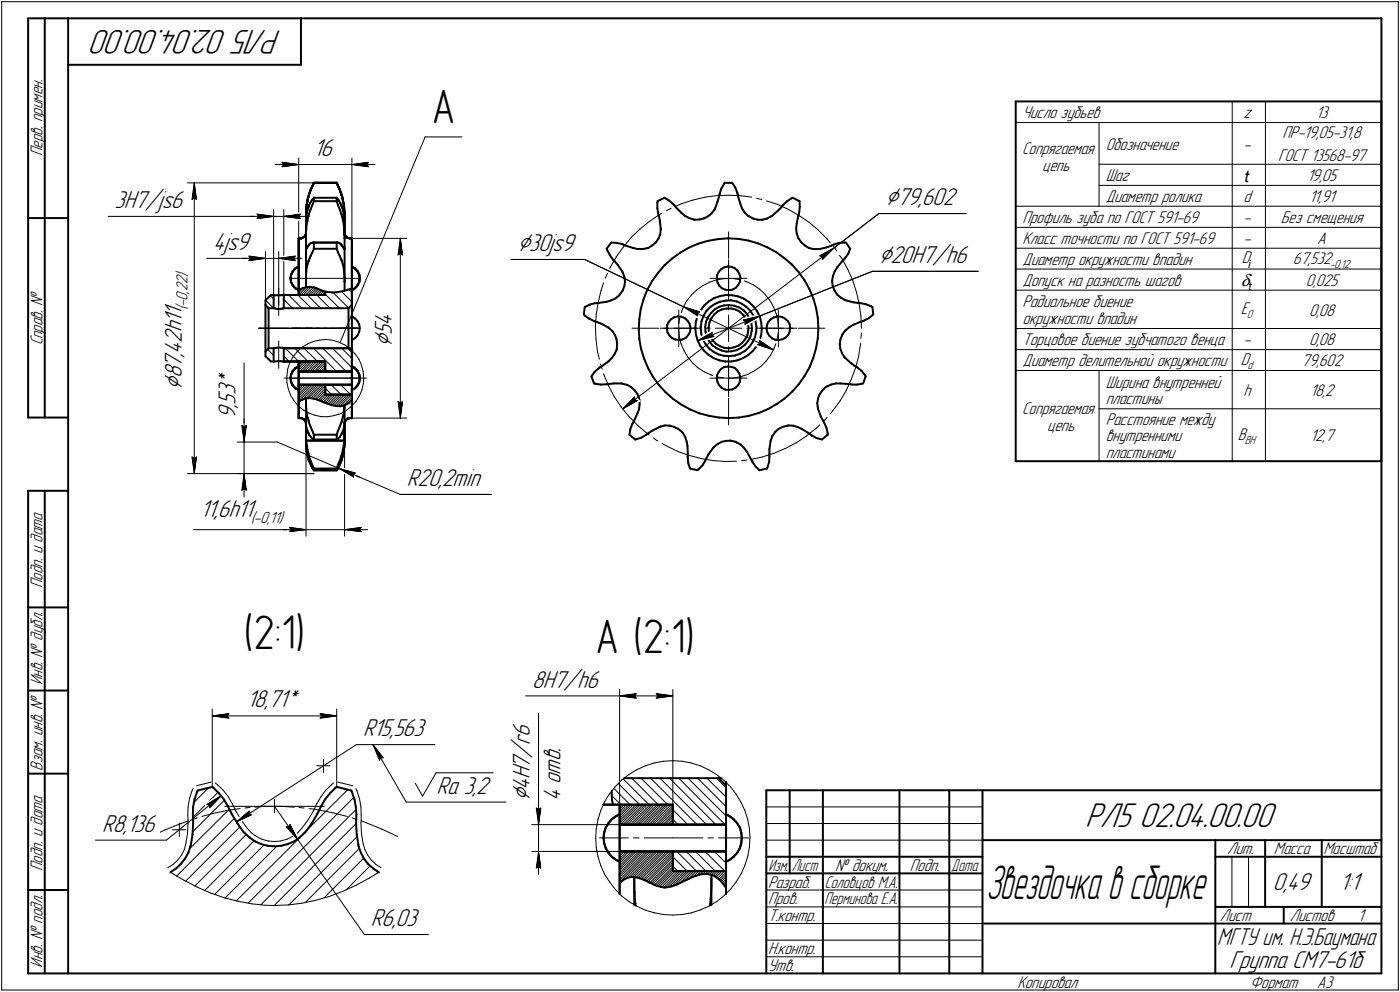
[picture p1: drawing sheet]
<svg xmlns="http://www.w3.org/2000/svg" width="421mm" height="298mm" viewBox="0 0 421 298" stroke-linecap="round" stroke-linejoin="round" font-family="sans-serif">
<defs><g id="words">
<text font-size="15.1" x="296.6" y="270.1">Звездочка в сборке</text>
<g font-size="14.6">
<text x="129.8" y="37.1">A</text>
<text x="73.3" y="195.1">(2:1)</text>
<text x="179.1" y="196.3">A (2:1)</text>
</g>
<g font-size="10.9">
<text x="68.3" y="9" transform="rotate(-180 68.3 9)">02.04.00.00</text>
<text x="84.6" y="9" transform="rotate(-180 84.6 9)">РЛ5</text>
<text x="326.4" y="248.5">РЛ5</text>
<text x="342.7" y="248.5">02.04.00.00</text>
</g>
<g font-size="8.5">
<text x="266.3" y="61.6">Ç79,602</text>
<text x="155.6" y="75.4">Ç30js9</text>
<text x="264.3" y="79">Ç20H7/h6</text>
<text x="117.8" y="104.3" transform="rotate(-90 117.8 104.3)">Ç</text>
<text x="54.7" y="117.1" transform="rotate(-90 54.7 117.1)">Ç</text>
<text x="159.4" y="240.8" transform="rotate(-90 159.4 240.8)">Ç</text>
</g>
<g font-size="7.8">
<text x="94.3" y="46.9">16</text>
<text x="34.5" y="62.5">3H7/js6</text>
<text x="64.1" y="75.1">4js9</text>
<text x="54.7" y="95" transform="rotate(-90 54.7 95)">1</text>
<text x="54.7" y="99.9" transform="rotate(-90 54.7 99.9)">h</text>
<text x="54.7" y="97.1" transform="rotate(-90 54.7 97.1)">1</text>
<text x="117.8" y="100.8" transform="rotate(-90 117.8 100.8)">5</text>
<text x="117.8" y="98" transform="rotate(-90 117.8 98)">4</text>
<text x="54.7" y="107.3" transform="rotate(-90 54.7 107.3)">,</text>
<text x="54.7" y="106.3" transform="rotate(-90 54.7 106.3)">4</text>
<text x="54.7" y="103.1" transform="rotate(-90 54.7 103.1)">2</text>
<text x="54.7" y="113.7" transform="rotate(-90 54.7 113.7)">8</text>
<text x="54.7" y="110.5" transform="rotate(-90 54.7 110.5)">7</text>
<text x="70.9" y="118.8" transform="rotate(-90 70.9 118.8)">3</text>
<text x="70.9" y="116" transform="rotate(-90 70.9 116)">*</text>
<text x="70.9" y="125.8" transform="rotate(-90 70.9 125.8)">9</text>
<text x="70.9" y="122.7" transform="rotate(-90 70.9 122.7)">,</text>
<text x="70.9" y="121.6" transform="rotate(-90 70.9 121.6)">5</text>
<text x="122.4" y="146.1">R20,2min</text>
<text x="60.2" y="155.4">11,6h11</text>
<text x="160.1" y="206.6">8H7/h6</text>
<text x="74.3" y="212.6">18,71*</text>
<text x="109.2" y="221.2">R15,563</text>
<text x="159.4" y="221.4" transform="rotate(-90 159.4 221.4)">6</text>
<text x="159.4" y="227.9" transform="rotate(-90 159.4 227.9)">/</text>
<text x="159.4" y="223.9" transform="rotate(-90 159.4 223.9)">r</text>
<text x="168.6" y="226" transform="rotate(-90 168.6 226)">.</text>
<text x="159.4" y="231" transform="rotate(-90 159.4 231)">7</text>
<text x="168.6" y="232.8" transform="rotate(-90 168.6 232.8)">т</text>
<text x="168.6" y="228.8" transform="rotate(-90 168.6 228.8)">в</text>
<text x="131.3" y="238.5">Ra 3,2</text>
<text x="159.4" y="237.4" transform="rotate(-90 159.4 237.4)">4</text>
<text x="159.4" y="234.2" transform="rotate(-90 159.4 234.2)">H</text>
<text x="168.6" y="235.5" transform="rotate(-90 168.6 235.5)">о</text>
<text x="168.6" y="240.8" transform="rotate(-90 168.6 240.8)">4</text>
<text x="30.7" y="250">R8,136</text>
<text x="382.8" y="267.5">0,49</text>
<text x="402.9" y="267.5">1:1</text>
<text x="111.6" y="278.3">R6,03</text>
<text x="369.8" y="291">Группа СМ7-61б</text>
</g>
<text font-size="7.7" x="366.1" y="284.1">МГТУ им. Н.Э.Баумана</text>
<g font-size="5.4">
<text x="307.5" y="35.6">Число зубьев</text>
<text x="374" y="35.6">z</text>
<text x="395.7" y="35.6">13</text>
<text x="385.7" y="41.5">ПР-19,05-31,8</text>
<text x="12.8" y="46.9" transform="rotate(-90 12.8 46.9)">Перв. примен.</text>
<text x="307.5" y="46.3">Сопрягаемая</text>
<text x="332.5" y="45">Обозначение</text>
<text x="374" y="45">-</text>
<text x="313.4" y="51.3">цепь</text>
<text x="384.4" y="48.5">ГОСТ 13568-97</text>
<text x="332.5" y="54.5">Шаг</text>
<text x="393.1" y="54.5">19,05</text>
<text x="332.5" y="60.8">Диаметр ролика</text>
<text x="374" y="60.8">d</text>
<text x="393.7" y="60.8">11,91</text>
<text x="307.5" y="67.1">Профиль зуба по ГОСТ 591-69</text>
<text x="374" y="67.1">-</text>
<text x="385.2" y="67.1">Без смещения</text>
<text x="307.5" y="73.4">Класс точности по ГОСТ 591-69</text>
<text x="374" y="73.4">-</text>
<text x="396.2" y="73.4">A</text>
<text x="307.5" y="79.7">Диаметр окружности впадин</text>
<text x="373.5" y="79.2">D</text>
<text x="388.9" y="79.2">67,532</text>
<text x="307.5" y="86">Допуск на разность шагов</text>
<text x="392.7" y="86">0,025</text>
<text x="307.5" y="92.4">Радиальное биение</text>
<text x="373.2" y="94.5">E</text>
<text x="393.7" y="94.9">0,08</text>
<text x="307.5" y="97.4">окружности впадин</text>
<text x="12.8" y="103.8" transform="rotate(-90 12.8 103.8)">Справ. !</text>
<text x="307.5" y="103.8">Торцовое биение зубчатого венца</text>
<text x="374" y="103.8">-</text>
<text x="393.7" y="103.8">0,08</text>
<text x="307.5" y="110.1">Диаметр делительной окружности</text>
<text x="373.2" y="109.7">D</text>
<text x="391.5" y="110.1">79,602</text>
<text x="332.5" y="116.5">Ширина внутренней</text>
<text x="374" y="119">h</text>
<text x="394.1" y="119">18,2</text>
<text x="307.5" y="124.4">Сопрягаемая</text>
<text x="332.5" y="121.5">пластины</text>
<text x="314.9" y="129.4">цепь</text>
<text x="332.5" y="127.7">Расстояние между</text>
<text x="332.5" y="132.7">внутренними</text>
<text x="332.5" y="137.7">пластинами</text>
<text x="372.3" y="132.2">B</text>
<text x="394.1" y="132.7">12,7</text>
<text x="12.8" y="176.7" transform="rotate(-90 12.8 176.7)">Подп. и дата</text>
<text x="12.8" y="205.8" transform="rotate(-90 12.8 205.8)">Инв. ! дубл.</text>
<text x="12.8" y="231.6" transform="rotate(-90 12.8 231.6)">Взам. инв. !</text>
<text x="369.1" y="256.8">Лит.</text>
<text x="383.1" y="256.8">Масса</text>
<text x="398" y="256.8">Масштаб</text>
<text x="12.8" y="261.7" transform="rotate(-90 12.8 261.7)">Подп. и дата</text>
<text x="251.2" y="261.8">! докум.</text>
<text x="273.6" y="261.8">Подп.</text>
<text x="231" y="266.8">Разраб.</text>
<text x="248" y="266.8">Соловцов М.А.</text>
<text x="231" y="271.8">Пров.</text>
<text x="231" y="276.8">Т.контр.</text>
<text x="366.9" y="276.8">Лист</text>
<text x="387.9" y="276.8">Листов</text>
<text x="408.4" y="276.8">1</text>
<text x="231" y="286.8">Н.контр.</text>
<text x="12.8" y="290.8" transform="rotate(-90 12.8 290.8)">Инв. ! подл.</text>
<text x="231" y="291.8">Утв.</text>
<text x="306" y="296.8">Копировал</text>
<text x="376" y="296.8">Формат</text>
<text x="396" y="296.8">A3</text>
</g>
<g font-size="5.3">
<text x="373.2" y="85.9">δ</text>
<text x="231.1" y="261.8">Изм.</text>
<text x="238.1" y="261.8">Лист</text>
<text x="286.1" y="261.8">Дата</text>
<text x="248" y="271.8">Перминова Е.А.</text>
</g>
<g font-size="5.1">
<text x="56.4" y="83.3" transform="rotate(-90 56.4 83.3)">)</text>
<text x="56.4" y="88.3" transform="rotate(-90 56.4 88.3)">,</text>
<text x="56.4" y="87.6" transform="rotate(-90 56.4 87.6)">2</text>
<text x="56.4" y="85.4" transform="rotate(-90 56.4 85.4)">2</text>
<text x="56.4" y="93.2" transform="rotate(-90 56.4 93.2)">(</text>
<text x="56.4" y="92.2" transform="rotate(-90 56.4 92.2)">-</text>
<text x="56.4" y="90.4" transform="rotate(-90 56.4 90.4)">0</text>
<text x="75.4" y="157.1">(-0,11)</text>
</g>
<text font-size="4.9" x="374.3" y="54.5">t</text>
<g font-size="3.7">
<text x="399.9" y="80.5">-0,12</text>
<text x="374.9" y="95.7">0</text>
<text x="375.2" y="110.9">d</text>
<text x="374.3" y="133.4">BH</text>
</g>
<g font-size="3.3">
<text x="375.4" y="80.5">i</text>
<text x="375.5" y="87.2">t</text>
</g>
</g></defs>
<g fill="none" stroke="#000" stroke-width=".59">
<path d="M8.5 5.5v120zM8.5 5.5h12zM13.5 5.5v120zM20.5 5.5v287zM20.5 5.5h395zM20.5 19.5h70zM90.5 5.5v14zM415.5 5.5v287zM305.5 30.5h110zM305.5 30.5v108.1zM415.5 30.5v108.1zM92.5 59.9l-.4 2.5z"/>
<path d="M92.7 59.3l-.2 1.2zM92.8 58.8v.3zM92.8 59.1l-.1 .2zM92.9 58.6l-.1 .2zM93 58.3l-.1 .3zM93.3 57.3l-.8 2.6zM93.5 57.1l-.5 1.2zM93.9 56l-.4 1.1zM94.4 54.9h6.9zM94.4 54.9l-1.1 2.4zM94.4 59.4v1.1zM94.4 59.4l-.5 .6z"/>
<path d="M94.4 54.9l-.5 1.1zM94.4 59.4h6.9zM101.3 59.4v1.1zM101.3 54.9l.8 1.9zM101.3 59.4l.1 .2zM101.3 54.9l.4 1.1zM101.4 59.6l.5 .7zM101.7 56l.5 1.1zM102.1 56.8l.9 2.5zM102.2 57.1l.4 1.2zM102.6 58.3l.1 .3zM102.7 58.6l.1 .2z"/>
<path d="M102.8 58.8l.1 .3zM102.9 59.1l.2 1.2zM103 59.3l.5 2.6zM199.8 59.4l1.5 .9zM216.2 59.1l-.4 1.4zM216.4 58.3l-.2 .8zM216.9 56.7l-.5 1.6zM217.8 55.3l-.9 1.4zM217.9 54.9h2.3zM217.9 54.9l-.1 .4zM220.2 54.9l.9 1.5zM221.1 56.4l.6 1.5z"/>
<path d="M221.7 57.9l.1 .4zM221.8 58.3l.2 .8zM222 59.1l.7 2.2zM238 59.6l.4-.2zM238.4 59.4l2.1 1.1zM8.5 65.5h12zM89.8 71.6h.6zM89.8 71.6v17zM89.8 71.6v8.5zM90.4 71.6h.3zM90.7 71.6l.7-.3zM91.9 70.8l-.5 .5z"/>
<path d="M92 70l-.1 .8zM92 66v5.7zM92 74.5v10.2zM92 64.4v.6zM92 71.7v2.8zM92 65.9v.1zM92 65.4v.5zM92 74.5v.2zM92 74.7v.1zM92 74.8h.1M92 74.9h.1M92 63.6v.7z"/>
<path d="M92 64.3v.7zM92 69.8v1zM92 70.8v.9zM92 65v1zM92 64.4v5.6zM92.1 62.4l-.1 2zM92.1 64.9l-.1 .5zM92.1 64.9h.1M92.1 62.7l-.1 .9zM92.1 68.7l-.1 1.1zM92.2 67.6l-.1 1.1zM92.2 74.7l-.1 .1z"/>
<path d="M92.2 61.6l-.1 1.1zM92.3 64.1l-.2 .8zM92.4 74.4l-.2 .3zM92.5 63.2l-.2 .9zM92.5 66.3l-.3 1.3zM92.5 79.6l-.3 1zM92.5 60.5l-.3 1.1zM92.6 74l-.2 .4zM92.7 65.1l-.2 1.2zM92.7 65.1h.1M92.7 78.7l-.2 .9zM92.7 78.7h.1"/>
<path d="M92.8 62.3l-.3 .9zM92.8 64.7v.3zM92.8 62.1v.2zM92.8 73.8h.1M92.8 73.8l-.2 .2zM92.8 78.4v.2zM92.9 64.4l-.1 .3zM92.9 61.9l-.1 .2zM92.9 73.6l-.1 .1zM92.9 73.6h.1M92.9 78.1l-.1 .3zM93 64.2l-.1 .2z"/>
<path d="M93 61.6l-.1 .3zM93 73.5l.4-.3zM93 78l-.1 .1zM93.4 60.8l-.4 .8zM93.4 73.2l.3-.2zM93.4 77l-.4 1zM93.4 63l-.4 1.2zM93.7 73l.4-.1zM93.9 60l-.5 .8zM93.9 75.9l-.5 1.1zM93.9 61.7l-.5 1.3zM94.1 72.9h7.3z"/>
<path d="M94.2 72.9h.1M94.3 72.9h.1M94.4 72.9h.1M94.4 72.9v1.9zM94.4 74.8h6.9zM94.4 74.8l-.5 1.1zM94.4 60.5l-.5 1.2zM94.4 60.5h6.9zM94.4 72.9h6.9zM101.3 72.9v1.9zM101.3 60.5l.4 1.2zM101.3 74.8l.4 1.1z"/>
<path d="M101.3 72.9h.1M101.4 72.9h.1M101.4 72.9h.3zM101.7 61.7l.5 1.3zM101.7 75.9l.5 1.1zM101.7 72.9l.4 .2zM101.9 60.3l.5 .8zM102.1 73.1l.3 .2zM102.2 63l.4 1.2zM102.2 77l.4 1zM102.4 61.1l.2 .5zM102.4 73.3l.2 .2z"/>
<path d="M102.6 61.6l.1 .3zM102.6 64.2l.1 .2zM102.6 78l.1 .1zM102.6 73.5h.1M102.7 61.9l.1 .2zM102.7 64.4l.1 .3zM102.7 78.1l.1 .3zM102.7 73.6l.1 .1zM102.8 62.1l.1 .2zM102.8 64.7l.1 .3zM102.8 78.4l.1 .2zM102.8 73.7h.1"/>
<path d="M102.9 62.3l.1 .3zM102.9 73.8l.2 .5zM102.9 78.6l.2 .9zM102.9 65l.2 1.1zM103 62.6l.2 .8zM103.1 60.3l.3 1.2zM103.1 74.3l.3 .3zM103.1 79.5l.3 1zM103.1 66.1l.3 1.3zM103.2 63.4l.2 .9zM103.4 64.3l.1 .6zM103.4 61.5l.1 1.1z"/>
<path d="M103.4 74.6l.1 .2zM103.4 67.4l.1 1.3zM103.5 61.9l.1 2.5zM103.5 62.6h.1M103.5 74.9h.1M103.5 62.7v.9zM103.5 64.9h.1M103.5 68.7v1.1zM103.5 63.6l.1 .7zM103.5 65.4l.1 .5zM103.5 64.9v.5zM103.5 69.8l.1 1z"/>
<path d="M103.6 64.4v.6zM103.6 66v5.7zM103.6 74.5v10.2zM103.6 70.4l.4 .6zM103.6 70v.4zM103.6 71.7v2.8zM103.6 74.5v.2zM103.6 74.7v.1zM103.6 74.8h.1M103.6 65v1zM103.6 64.3v.7zM103.6 65.9v.1z"/>
<path d="M103.6 70.8v.9zM103.6 64.4v5.6zM104 71l.5 .5zM104.5 71.5l.7 .1zM105.2 71.6h.6zM105.8 71.6v22.1zM105.8 78.7v1.4zM105.8 71.6v7.1zM182.5 74.8l.1 .4zM182.6 75.2l.8 1.4zM183.4 76.6l.9 1.4zM183.8 72.9l-1.3 1.9z"/>
<path d="M183.8 72.9l1.6 .1zM184.3 78l.6 .6zM184.9 78.6l.9 1.1zM185.4 73l1.6 .3zM185.8 79.7l1.3 1.8zM187 73.3l.5 .2zM187.5 73.5l.7 .3zM188.2 73.8l2.2 .7zM190.4 74.5l1.4 .3zM191.8 74.8h1.4zM193.2 74.8l1.4-.2zM194.6 74.6l.4-.1z"/>
<path d="M195 74.5l1.2-.8zM196.2 73.7l1.1-.9zM197.7 62.6l.3 1.6zM197.7 60.9v1.7zM197.8 60.5l2-1.1zM197.8 60.5l-.1 .4zM198 64.2l.2 .8zM198 71.7l-.7 1.1zM198.2 65l.3 1.4zM198.5 66.4l.2 2.3zM198.5 70.4l-.5 1.3zM198.7 69l-.2 1.4z"/>
<path d="M198.7 68.7v.3zM199.8 79.8l-1.9 2.2zM199.8 79.8l2.3-2.1zM201.3 60.3l1.2 1.1zM202.1 77.7l2.5-1.8zM202.5 61.4l.3 .2zM202.8 61.6l.5 .7zM203.3 62.3l1.6 1.6zM204.6 75.9l2.6-1.5zM204.9 63.9l1.1 1zM206 64.9l1.3 .6zM207.2 74.4l2.8-1.2z"/>
<path d="M207.3 65.5l1.3 .5zM208.6 66h.4zM209 66h1.4zM210 73.2l2.9-.8zM210.4 66l1.4-.4zM211.8 65.6l1.1-.6zM212.9 72.4l2.9-.5zM212.9 65l1.1-.9zM214.9 63l-.9 1.1zM215.1 62.7l-.2 .3zM215.8 71.9l3-.3zM215.8 60.5l-.7 2.2z"/>
<path d="M218.8 71.6h.3zM219.1 71.6l3 .2zM222.1 71.8l3 .5zM222.7 61.3l.5 1.4zM223.2 62.7l.7 1.1zM223.9 63.8l1.1 1.1zM225 64.9l.3 .1zM225.1 72.3l2.9 .9zM225.3 65l1.3 .7zM226.6 65.7l1.3 .3zM227.9 66h1.4zM228 73.2l2.8 1.1z"/>
<path d="M229.3 66l1.3-.3zM230.6 65.7l1.3-.7zM230.8 74.3l2.6 1.5zM231.9 65l.3-.1zM232.2 64.9l1.7-1.6zM233.4 75.8l2.5 1.8zM233.9 63.3l1-1zM235.5 61.6l1.1-1.1zM235.5 61.6l-.6 .7zM235.9 77.6l2.3 1.9zM236.6 60.5l1.4-.9zM238.2 79.5l2 2.3z"/>
<path d="M239.4 68.7l.2 1.4zM239.6 67.2l-.2 1.5zM239.6 70.1l.4 1.4zM240 65l-.4 2.2zM240 71.5l.2 .2zM240.2 71.7l.8 1.2zM240.3 64.2l-.3 .8zM240.4 63.8l-.1 .4zM240.5 60.5v1.6zM240.5 62.1l-.1 1.7zM241 72.9l1.1 .9zM242.1 73.8l1.1 .7z"/>
<path d="M243.2 74.5l1.4 .3zM244.6 74.8h1.4zM246 74.8h.5zM246.5 74.8l2.2-.5zM248.7 74.3l1.3-.5zM250 73.8l.8-.3zM250.8 73.5l1.6-.5zM252.4 73l1.6-.1zM253.2 78.6l-1.4 1.7zM253.8 78l-.6 .6zM254 72.9h.4zM254.1 77.6l-.3 .4z"/>
<path d="M254.4 72.9l1.3 1.9zM255.1 76.3l-1 1.3zM255.7 74.8l-.6 1.5zM79.8 90.3v1.3zM79.8 91.6l1 1zM79.8 91.6v14.1zM80.8 92.6h1.5zM80.8 92.6v12zM81.4 88.6h.9zM81.4 88.6l-1.6 1.7zM82.3 88.6v4zM82.4 88.6h.1"/>
<path d="M82.4 92.6h.1M82.4 88.6l.3 .1zM82.4 92.6l.4 .1zM82.7 88.7h1zM82.8 92.7l.9 .2zM83.7 88.7h.8zM83.7 92.9l.8-.1zM84.5 88.7l.6-.1zM84.5 92.8l.6-.1zM85.1 88.6h.2zM85.1 92.7l.2-.1zM85.3 88.6h.1"/>
<path d="M85.3 92.6h.1M85.3 88.6h4.5zM85.3 92.6h19.5zM85.3 88.6v4zM85.3 88.6h6.7zM87.4 83.7l.1 1.1zM87.5 82.5l-.1 1.2zM87.5 84.8l.6 1zM88.1 81.5l-.6 1zM88.1 85.8l.7 .8zM88.8 80.7l-.7 .8zM88.8 80.7l1-.6z"/>
<path d="M88.8 86.6l1 .6zM89.8 87.2v1.4zM89.8 80.1v7.1zM89.8 87.1l1.2-.5zM89.8 83.7v3.5zM89.8 80.1v3.6zM89.8 88.6h8zM91 86.6l1.1-.3zM92 84.7v1.6zM92 82.4v1.1zM92 83.5v1zM92 84.5v.2z"/>
<path d="M92.1 81.5l-.1 .9zM92.1 86.3l1.1-.1zM92.2 80.6l-.1 .9zM93.2 86.2l1.2 .2zM94.4 86.4l.8 .2zM95.2 86.6l.5 .3zM95.7 86.9l.4 .1zM96.1 87l.4 .2zM96.5 87.2l.7 .3zM97.2 87.5l1.1 .2zM97.8 87.6v1zM98.3 87.7l1.6 .2z"/>
<path d="M99.9 87.9l1.6-.1zM101.5 87.8l1.7-.3zM103.2 87.5l1.9-.5zM103.4 80.5l.1 1zM103.5 81.5v1zM103.5 82.5l.1 1zM103.6 83.5v1.1zM103.6 84.6h.1M103.6 84.7v2.7zM104.8 92.6v12zM105.1 87l.7-.3zM105.8 80.1l1 .6z"/>
<path d="M105.8 87.2l1-.6zM105.8 87.2v4.4zM105.8 91.6v1zM105.8 80.1v7.1zM105.8 80.1v3.6zM105.8 83.7v3.5zM105.8 95.1l1 .6zM105.8 91.6l-1 1zM105.8 91.6v14.1zM106.8 80.7l.7 .8zM106.8 95.7l.7 .8zM107.5 81.5l.5 1z"/>
<path d="M107.5 85.8l-.7 .8zM107.5 96.5l.5 1zM108 82.5l.2 1.2zM108 84.8l-.5 1zM108 97.5l.2 1.1zM108 99.7l-.5 1.1zM108.2 83.7l-.2 1.1zM108.2 98.6l-.2 1.1zM175.6 94.5l.3 .3zM175.9 92.3l-.3 2.2zM175.9 92.3l1.5-.8zM175.9 94.8l1.3 1z"/>
<path d="M177.2 95.8l1.5 .7zM177.4 91.5l1.6-.4zM178.7 96.5l.8 .3zM179 91.1h.4zM179.4 91.1l.8-.1zM179.5 96.8l1.3 .5zM180.2 91l2.3-.3zM180.8 97.3l2.1 1.1zM182.5 90.7l1.3-.4zM182.9 98.4l.2 .2zM183.1 98.6l1.1 1zM183.8 90.3l1.4-.6z"/>
<path d="M184.2 99.6l.8 1.2zM185.2 89.7l1.1-1zM186.4 88.5l-.1 .2zM187.1 81.5l.2 .4zM187.3 87.3l-.9 1.2zM187.3 81.9l.5 1.3zM187.8 85.9l-.5 1.4zM187.8 83.2l.2 1.5zM188 84.7l-.2 1.2zM192.1 98.9l.2 3zM192.3 95.8l-.2 3.1zM192.7 92.9l-.4 2.9z"/>
<path d="M193.5 89.9l-.8 3zM194.6 87.1l-1.1 2.8zM196.1 84.5l-1.5 2.6zM197.9 82l-1.8 2.5zM200.6 98.8l.1 1.1zM200.7 97.7l-.1 1.1zM200.7 99.9l.6 .9zM201.1 96.8l-.4 .9zM201.8 95.9l-.7 .9zM201.8 95.9l1-.6zM202.8 95.3l1.1-.2zM203.9 95.1l1 .1z"/>
<path d="M204.9 95.2l1 .4zM205.9 95.6l.9 .8zM206.8 96.4l.5 .8zM207.3 97.2l.3 1.1zM207.5 99.7l-.5 1zM207.6 98.3l.1 .3zM207.7 98.6l-.2 1.1zM209.1 98.6l.2 1.9zM209.1 98.4v.2zM209.3 96.6l-.2 1.8zM209.9 94.8l-.6 1.8zM210.7 93.2l-.8 1.6z"/>
<path d="M210.7 98.6l.2 1.7zM210.7 98.2v.4zM211 96.5l-.3 1.7zM211.6 94.9l-.6 1.6zM211.8 91.8l1.5-1.3zM211.8 91.8l-1.1 1.4zM212.1 98.2l.1 1.5zM212.2 99.7l.4 1.6zM212.3 96.7l-.2 1.5zM212.4 93.5l-.8 1.4zM212.9 95.2l-.6 1.5zM213.1 98.4l.1 1.3z"/>
<path d="M213.2 99.7l.4 1.4zM213.3 90.5l1.5-.9zM213.4 96.9l-.3 1.5zM213.6 92.3l1.4-.9zM213.6 92.3l-1.2 1.2zM213.9 94.1l-1 1.1zM214 95.7l-.6 1.2zM214.8 89.6l1.8-.6zM214.8 94.5l1.1-.9zM214.8 94.5l-.8 1.2zM215 91.4l1.6-.7zM215 93l1.3-.8z"/>
<path d="M215 93l-1.1 1.1zM215.6 83.8l.2 1.1zM215.6 82.7v1.1zM215.8 84.9l.5 1zM215.9 93.6l1.3-.6zM216.2 81.7l-.6 1zM216.3 85.9l.8 .7zM216.3 92.2l1.5-.4zM216.6 89l1.8-.4zM216.6 90.7l1.6-.4zM216.8 80.9l-.6 .8zM216.8 80.9l1-.6z"/>
<path d="M217.1 86.6l1 .4zM217.2 93l1.3-.3zM217.8 80.3l1.1-.2zM217.8 91.8l1.5-.1zM218.1 87l1.1 .2zM218.2 90.3h1.7zM218.4 88.6l1.8 .1zM218.5 92.7h1.5zM218.9 80.1l1.1 .1zM219.2 87.2l1.1-.2zM219.3 91.7l1.5 .2zM219.9 90.3l1.7 .3z"/>
<path d="M220 80.2l1 .4zM220 92.7l1.3 .3zM220.2 88.7l1.8 .4zM220.3 87l.9-.5zM220.8 91.9l1.4 .5zM221 80.6l.7 .7zM221.3 93l1.3 .7zM221.6 90.6l1.5 .7zM221.7 81.3l.6 .9zM222 85.7l-.8 .8zM222 89.1l1.7 .6zM222.2 92.4l1.4 .8z"/>
<path d="M222.3 82.2l.4 1.1zM222.5 84.8l-.5 .9zM222.6 93.7l1 1zM222.7 83.7l-.2 1.1zM222.7 83.3v.4zM223.1 91.3l1.4 .9zM223.6 94.7l.9 1.2zM223.6 93.2l1 1.1zM223.7 89.7l1.5 1.1zM224.5 92.2l1.1 1.2zM224.5 95.9l.5 1.3zM224.6 94.3l.9 1.4z"/>
<path d="M225 97.2l.1 1.4zM225 99.2l-.2 1.5zM225.1 98.6l-.1 .6zM225.2 90.8l1.4 1.2zM225.5 95.7l.5 1.4zM225.6 93.4l1 1.4zM226 97.1l.1 1.5zM226.1 99.5l-.4 1.5zM226.1 98.6v.9zM226.6 92l1.1 1.5zM226.6 94.8l.6 1.6zM227.2 96.4l.3 1.6z"/>
<path d="M227.4 99.7l-.3 1.6zM227.5 98l-.1 1.7zM227.7 93.5l.8 1.7zM228.5 95.2l.4 1.7zM228.9 96.9l.2 1.9zM229.1 98.8l-.2 1.8zM230.5 98.9l.3 1.1zM230.6 97.8l-.1 1.1zM230.8 100l.6 .9zM231.1 96.8l-.5 1zM231.7 96l-.6 .8zM231.7 96l1-.6z"/>
<path d="M232.7 95.4l1.1-.3zM233.8 95.1h.3zM234.1 95.1l1.1 .1zM235.2 95.2l.9 .6zM236.1 95.8l.9 .7zM237 96.5l.5 1zM237.5 97.5l.2 1.1zM237.5 99.7l-.4 1zM237.7 98.6l-.2 1.1zM240.2 81.8l1.8 2.4zM242 84.2l1.4 2.7zM243.4 86.9l1.2 2.8z"/>
<path d="M244.6 89.7l.8 2.9zM245.4 92.6l.6 3zM246 95.6l.1 3zM246.1 98.6l-.1 3zM250.3 84.7l.1 1.3zM250.3 84.2v.5zM250.4 86l.6 1.4zM250.5 82.9l-.2 1.3zM251 87.4l.7 1.1zM251 81.5l-.5 1.4zM251.7 88.5l1.1 .9zM251.8 80.3l-.8 1.2z"/>
<path d="M252.8 89.4l1.2 .7zM254 90.1l.3 .2zM254.3 99.3l1.1-.9zM254.3 99.3l-.9 1.1zM254.3 90.3l2.3 .5zM255.4 98.4l1.2-.8zM256.6 90.8l1.4 .2zM256.6 97.6l2.1-.8zM258 91l.8 .1zM258.7 96.8l.8-.3zM258.8 91.1l1.6 .3zM259.5 96.5l.3-.1z"/>
<path d="M259.8 96.4l1.6-.8zM260.4 91.4l1.6 .6zM261.4 95.6l1.2-1.1zM262 92l.4 .3zM262.4 92.3l.2 2.2zM79.8 107l1.6 1.6zM79.8 105.7v1.3zM80.8 104.6h1.5zM80.8 104.6l-1 1.1zM81.4 108.6h.9zM82.3 104.6v4zM82.4 108.6h.1"/>
<path d="M82.4 104.6h.1M82.4 108.6h.2zM82.4 104.6h.4zM82.6 108.6l1.1-.1zM82.8 104.6l.9-.1zM83.7 108.5h.7zM83.7 104.5h.8zM84.4 108.5l.6 .1zM84.5 104.5l.6 .1zM85 108.6h.3zM85.1 104.6h.2zM85.3 108.6h.1"/>
<path d="M85.3 104.6h.1M85.3 108.6h4.5zM85.3 108.6h12.5zM85.3 104.6h20.5zM85.3 104.6v4zM85.3 104.6h19.5zM87.4 113.6l.1 1.2zM87.5 112.5l-.1 1.1zM87.5 114.8l.6 1zM88.1 111.5l-.6 1zM88.1 115.8l.7 .9zM88.8 110.7l-.7 .8z"/>
<path d="M88.8 110.7l1-.6zM88.8 116.7l1 .5zM89.8 117.2v8.4zM89.8 108.6v1.5zM89.8 108.6h8zM89.8 110.1v7.1zM89.9 115.7h.1M89.8 115.7h.1M89.9 111.7h.1M89.8 108.6v17zM89.8 113.6v3.6zM89.8 110.1v3.5z"/>
<path d="M89.9 111.7h7.9zM89.9 115.7h7.9zM89.9 115.7h15.8zM89.9 111.7h15.8zM92 119.7v8.2zM92 119.7v1zM92 119.7l1.2-.1zM93.2 119.6l1.5 .3zM94.7 119.9l1.6 .5zM97.8 108.6v3.1zM97.8 111.7h7.9zM97.8 118.6h8z"/>
<path d="M97.8 115.7v2.9zM97.8 115.7h7.9zM104.8 104.6l1 1.1zM105.7 115.7h.1M105.7 111.7h.1M105.7 111.6h.1M105.8 110.1l1 .6zM105.8 117.2l1-.5zM105.8 117.2v1.4zM105.8 105.7v4.4zM105.8 104.6v1.1zM105.8 118.6v7z"/>
<path d="M105.8 110.1v7.1zM105.8 104.6v21zM105.8 110.1v3.5zM105.8 113.6v3.6zM105.8 102.2l1-.6zM106.8 110.7l.7 .8zM107.5 111.5l.5 1zM107.5 115.8l-.7 .9zM107.5 100.8l-.7 .8zM108 112.5l.2 1.1zM108 114.8l-.5 1zM108.2 113.6l-.2 1.2z"/>
<path d="M177.9 113.1l.7 2.1zM178.6 115.2l.5 .1zM178.8 111.8l-.9 1.3zM178.8 111.8l1.3-1.1zM179.1 115.3l1.6 .3zM180.1 110.7l.3-.3zM180.4 110.4l.7-.4zM180.7 115.6l1.7-.1zM181.1 110l1.9-1.4zM182.4 115.5l.7-.1zM183 108.6l1-1zM183.1 115.4l1.5-.2z"/>
<path d="M184.6 115.2h2.3zM184.8 106.4l-.8 1.2zM185 100.8l.4 1.1zM185.4 101.9l.2 1.5zM185.4 105.2l-.6 1.2zM185.5 104.8l-.1 .4zM185.6 103.4l-.1 1.4zM186.9 115.2l.3 .1zM187.2 115.3l1.4 .4zM188.6 115.7l1.2 .6zM189.8 116.3l1 1zM190.8 117.3l.9 1.1z"/>
<path d="M191.7 118.4l.5 1.3zM192.2 119.7l.1 .4zM192.3 101.9l.5 2.9zM192.8 104.8l.9 3zM193.7 107.8l1.2 2.8zM194.9 110.6l1.4 2.6zM196.3 113.2l1.8 2.5zM198.1 115.7l2.1 2.2zM200.2 117.9l2.2 2zM201.3 100.8l.8 .8zM202.1 101.6l1 .4zM202.4 119.9l2.5 1.7z"/>
<path d="M203.1 102l1.1 .2zM204.2 102.2l1-.2zM205.2 102l1-.5zM207 100.7l-.8 .8zM209.3 100.5l.5 1.8zM209.8 102.3l.8 1.6zM210.6 103.9l1.1 1.4zM210.9 100.3l.5 1.6zM211.4 101.9l.8 1.5zM211.7 105.3l1.3 1.3zM212.2 103.4l1.1 1.3zM212.6 101.3l.8 1.3z"/>
<path d="M213 106.6l1.6 1zM213.3 104.7l1.3 1zM213.4 102.6l.9 1.2zM213.6 101.1l.8 1.3zM214.3 103.8l1.3 .8zM214.4 102.4l1 1zM214.6 107.6l1.7 .7zM214.6 105.7l1.5 .8zM215.4 103.4l1.2 .7zM215.6 104.6l1.4 .7zM215.6 113.8l.2 1.1zM215.6 112.8v1z"/>
<path d="M215.8 114.9l.5 .9zM216.1 106.5l1.7 .4zM216.2 111.8l-.6 1zM216.3 108.3l1.8 .3zM216.3 115.8l.8 .8zM216.6 104.1l1.3 .5zM216.8 110.9l-.6 .9zM216.8 110.9l1-.6zM217 105.3l1.4 .4zM217.1 116.6l1 .5zM217.8 106.9l1.6 .1zM217.8 110.3l1.1-.1z"/>
<path d="M217.9 104.6h1.5zM218.1 108.6h1.9zM218.1 117.1l1.1 .1zM218.4 105.7l1.6-.1zM218.9 110.2h1.1zM219.2 117.2l1.1-.2zM219.4 107l1.7-.2zM219.4 104.6l1.3-.2zM220 108.6l1.7-.3zM220 105.6l1.5-.4zM220 110.2l1 .4zM220.3 117l.9-.5z"/>
<path d="M220.7 104.4l1.4-.5zM221 110.6l.7 .7zM221.1 106.8l1.6-.5zM221.2 116.5l.8-.8zM221.5 105.2l1.3-.6zM221.7 108.3l1.8-.7zM221.7 111.3l.6 1zM222.1 103.9l1.1-.9zM222.3 112.3l.4 1zM222.5 114.7l-.5 1zM222.7 106.3l1.4-.9zM222.7 113.6l-.2 1.1z"/>
<path d="M222.7 113.3v.3zM222.8 104.6l1.3-1.1zM223.5 107.6l1.5-.9zM224.1 105.4l1.3-1.2zM224.1 101.9l-.9 1.1zM224.8 100.7l-.7 1.2zM225 106.7l1.4-1.2zM225 102.4l-.9 1.1zM225.7 101l-.7 1.4zM226.3 102.9l-.9 1.3zM227.1 101.3l-.8 1.6zM227.6 104l-1.2 1.5z"/>
<path d="M228.4 102.4l-.8 1.6zM228.9 100.6l-.5 1.8zM231.4 100.9l.8 .8zM232.2 101.7l1 .4zM233.2 102.1l1.1 .1zM234.3 102.2l1.1-.3zM235.4 101.9l.9-.5zM236.1 119.7l2.2-2zM237.1 100.7l-.8 .7zM240.3 115.4l-2 2.3zM242 112.9l-1.7 2.5zM243.5 110.3l-1.5 2.6z"/>
<path d="M244.6 107.5l-1.1 2.8zM245.4 104.6l-.8 2.9zM246 101.6l-.6 3zM246 119.7l-.2 1.5zM246.5 118.5l-.5 1.2zM247.3 117.3l-.8 1.2zM248.3 116.3l.4-.1zM248.3 116.3l-1 1zM248.7 116.2l1.2-.6zM249.9 115.6l1.5-.4zM251.4 115.2h1.3zM252.6 103.5l.1 1.3z"/>
<path d="M252.7 115.2l2.3 .2zM252.7 102.1l-.1 1.4zM252.7 104.8l.5 1.4zM253.2 100.8l-.5 1.3zM253.2 106.2l.8 1.2zM253.4 100.4l-.2 .4zM254 107.4l.3 .2zM254.3 107.6l1.6 1.5zM255 115.4l.9 .1zM255.9 115.5l.4 .1zM255.9 109.1l1.1 .9zM256.3 115.6h1.6z"/>
<path d="M257 110l.8 .4zM257.8 110.4l1.3 1zM257.9 115.6l1.7-.4zM259.1 111.4l1.1 1.4zM260.2 112.8l.1 .3zM260.3 113.1l-.7 2.1zM8.5 125.5h12zM89.8 125.6h.6zM89.8 120.7l1-.6zM90.4 125.6h.3zM90.7 125.6l.7 .4zM90.8 120.1l1.2-.4z"/>
<path d="M91.4 126l.5 .6zM91.9 126.6l.1 .7zM92 129.8v3zM92 120.7v1.1zM92 121.8l.1 1.1zM92 129.8v.8zM92 130.6v.9zM92 131.5l.1 1zM92 127.9v1.9zM92 132.4v.4zM92 133.9l.1 .7zM92 133.3v.6z"/>
<path d="M92 132.8v.5zM92 128.1l.1 .3zM92 127.9v.2zM92 127.9h.1M92 127.8h.1M92 132.4h11.6zM92 127.3v5.1zM92 132.8v.4zM92 133.2v.6zM92 133.8l.1 .7zM92.1 128.4l.1 .4zM92.1 132.5v.2z"/>
<path d="M92.1 132.7l.2 1.2zM92.1 134.6l.1 .9zM92.1 123.3l.2 1.2zM92.1 122.9v.4zM92.1 134.6l.2 1zM92.1 134.5h.1M92.2 128.8l.3 .6zM92.2 135.5l.3 1.1zM92.3 133.9l.2 1.2zM92.3 124.5l.2 1.1zM92.3 135.6l.2 1.1zM92.5 129.4l.2 .6z"/>
<path d="M92.5 135.1l.3 1.2zM92.5 136.6l.2 1zM92.5 136.7l.3 1.1zM92.5 125.6l.3 .7zM92.7 130h.1M92.7 137.6l.1 .2zM92.8 136.3v.4zM92.8 136.7l.1 .2zM92.8 138l.1 .3zM92.8 137.8v.2zM92.8 126.3v.3zM92.8 126.6l.1 .2z"/>
<path d="M92.8 130.3l.1 .2zM92.8 130.1v.2zM92.9 136.9l.1 .3zM92.9 138.3l.1 .2zM92.9 126.8l.1 .3zM92.9 130.5l.1 .1zM93 137.2l.4 1.2zM93 130.6l.5 .7zM93 138.5l.5 1zM93 127.1l.4 1.1zM93.4 138.4l.5 1.2zM93.4 128.2l.5 1.2z"/>
<path d="M93.5 131.3l.4 .5zM93.5 139.5l.4 1zM93.9 139.6l.5 1.2zM93.9 131.8l.5 .3zM93.9 129.4l.5 1.2zM94.4 130.6v1.5zM94.4 130.6h6.9zM94.4 132.1h6.9zM96.3 120.4l.7 .3zM97 120.7l.5 .2zM97.5 120.9l.2 .1zM97.7 121l.3 .1z"/>
<path d="M98 121.1l.3 .1zM98.3 121.2l.6 .2zM98.9 121.4l.8 .4zM99.7 121.8l1.3 .2zM101 122l1.4 .1zM101.3 130.6v1.5zM101.3 132.1l.4-.3zM101.7 129.4l-.4 1.2zM101.7 131.8l.5-.5zM101.7 139.6l-.4 1.2zM102.2 128.2l-.5 1.2zM102.2 139.5l-.5 1z"/>
<path d="M102.2 138.4l-.5 1.2zM102.4 139.1l-.5 1zM102.4 122.1l1.3-.3zM102.6 127.1l-.4 1.1zM102.6 130.6l-.4 .7zM102.6 138.5l-.4 1zM102.6 137.2l-.4 1.2zM102.6 138.5l-.2 .6zM102.7 138.3l-.1 .2zM102.7 126.8l-.1 .3zM102.7 130.5l-.1 .1zM102.7 136.9l-.1 .3z"/>
<path d="M102.8 138l-.1 .3zM102.8 126.6l-.1 .2zM102.8 130.3l-.1 .2zM102.8 136.7l-.1 .2zM102.9 137.8l-.1 .2zM102.9 126.3l-.1 .3zM102.9 130.1l-.1 .2zM102.9 136.3l-.1 .4zM103 137.4l-.1 .4zM103.1 129.5l-.2 .6zM103.1 136.7l-.2 1.1zM103.1 135.1l-.2 1.2z"/>
<path d="M103.1 125.2l-.2 1.1zM103.2 136.4l-.2 1zM103.4 128.9l-.3 .6zM103.4 135.6l-.3 1.1zM103.4 133.9l-.3 1.2zM103.4 124.1l-.3 1.1zM103.4 135.3l-.2 1.1zM103.5 128.4l-.1 .5zM103.5 134.6l-.1 1zM103.5 132.7l-.1 1.2zM103.5 122.9l-.1 1.2zM103.5 134.6l-.1 .7z"/>
<path d="M103.5 133.9v.7zM103.5 121.8v.4zM103.5 122.2v.3zM103.5 122.5v.4zM103.5 131.5v1zM103.5 132.5v.2zM103.5 128.1v.3zM103.5 133.8v.7zM103.5 134.5h.1M103.6 129.8v3zM103.6 121.8v6.1zM103.6 126.9v.4z"/>
<path d="M103.6 133.3l-.1 .6zM103.6 132.8v.5zM103.6 127.9v1.9zM103.6 132.4v.4zM103.6 129.8v.8zM103.6 130.6l-.1 .9zM103.6 127.9l-.1 .2zM103.6 127.9h.1M103.6 127.8h.1M103.6 127.3v5.1zM103.6 132.8v.4zM103.6 133.2l-.1 .6z"/>
<path d="M103.7 121.8l1.1-.6zM104 126.3l-.4 .6zM104.5 125.8l.7-.2zM104.5 125.8l-.5 .5zM104.8 121.2l.9-1zM105.2 125.6h.6zM105.7 120.2h.1M189.3 130.6l1.7 1.5zM189.6 128.9l-.3 1.7zM190.2 127.4l-.6 1.5zM190.3 127.1l-.1 .3zM190.8 126.3l-.5 .8z"/>
<path d="M191 132.1l.3-.1zM191.3 132l1.7-.5zM191.7 124.3l-.9 2zM192.2 122.9l-.5 1.4zM192.3 120.1l.1 1.4zM192.4 121.5l-.2 1.4zM193 131.5l1.4-.9zM194.4 130.6l.7-.5zM195.1 130.1l1.2-.7zM196.3 129.4l2-1zM198.3 128.4l.3-.2zM198.6 128.2l1.4-.4z"/>
<path d="M200 127.8l1.4 .1zM201.4 127.9l1.3 .4zM202.7 128.3l1.3 .6zM204 128.9l1.1 .9zM204.9 121.6l2.6 1.4zM205.1 129.8l.2 .2zM205.3 130l.8 1.3zM206.1 131.3l.4 1.4zM206.5 132.7l.3 1.3zM206.8 134v2.3zM206.8 137.6l.2 1.7zM206.8 137.2v.4z"/>
<path d="M206.8 136.3v.9zM207 139.3l.5 1.5zM207.5 123l2.8 1.2zM210.3 124.2l3 .8zM211.2 139.9l-1.1 1.2zM212.1 138.5l-.9 1.4zM212.4 137.8l-.3 .7zM213.1 136.5l-.7 1.3zM213.3 125l2.9 .5zM214.5 134.6l-1.4 1.9zM214.7 134.4l1.1-1zM214.7 134.4l-.2 .2z"/>
<path d="M215.8 133.4l1.3-.6zM216.2 125.5l3.1 .1zM217.1 132.8l1.3-.3zM218.4 132.5l1.4-.1zM219.3 125.6l2.9-.1zM219.8 132.4l1.3 .4zM221.1 132.8l.4 .1zM221.5 132.9l1.3 .7zM222.2 125.5l3-.5zM222.8 133.6l1 1zM223.8 134.6l.8 1.1zM224.6 135.7l1.1 2.1z"/>
<path d="M225.2 125l3-.9zM225.7 137.8l.4 .7zM226.1 138.5l.2 .4zM226.3 138.9l.9 1.3zM228.2 124.1l2.8-1.2zM231 122.9l2.6-1.5zM231.3 138.9l-.5 1.6zM231.4 137.2l-.1 1.7zM231.4 135v1.3zM231.4 136.3v.9zM231.7 132.7l-.3 2.3zM231.8 132.3l-.1 .4z"/>
<path d="M232.3 131l-.5 1.3zM233.2 129.8l-.9 1.2zM233.2 129.8l.9-.9zM233.6 121.4l2.5-1.7zM234.1 128.9l1.3-.6zM235.4 128.3l1.4-.4zM236.8 127.9l.4-.1zM237.2 127.8l1.4 .1zM238.6 127.9l1.3 .5zM239.9 128.4l1.3 .5zM241.2 128.9l2 1.2zM243.2 130.1l.6 .5z"/>
<path d="M243.8 130.6l.4 .3zM244.2 130.9l1.4 .8zM245.6 131.7l1.6 .4zM245.8 121.2l.2 1.3zM246 122.5v.4zM246 122.9l.8 2.2zM246.8 125.1l.7 1.2zM247.2 132.1l1.7-1.5zM247.5 126.3l.4 .8zM247.9 127.1l.7 1.5zM248.6 128.6l.3 1.6zM248.9 130.2v.4z"/>
<path d="M305.5 138.6h110zM8.5 147.5v145zM8.5 147.5h12zM13.5 147.5v145zM93.9 140.5l.5 .8zM94.4 140.8v.5zM94.4 141.3h6.9zM94.4 140.8h6.9zM101.3 140.8v.5zM101.4 141.1l-.1 .2zM101.7 140.5l-.4 .8zM101.9 140.1l-.5 1z"/>
<path d="M207.5 140.8l2.2 .5zM209.7 141.3l.4-.2zM227.2 140.2l1.2 1.1zM228.4 141.3l2.2-.5zM230.8 140.5l-.2 .3zM8.5 182.5h12zM8.5 207.5h12zM8.5 232.5h12zM59.3 238l-.8 2.2zM59.4 237.6l4.4-1.1zM59.4 237.6l-.1 .4zM63.8 236.5l.4 .2z"/>
<path d="M64.2 236.7l1.7 1.7zM65.9 238.4l1.4 1.8zM99.2 238.4l-1.4 1.8zM100.9 236.7l-1.7 1.7zM100.9 236.7l.4-.2zM101.3 236.5l4.4 1.1zM105.7 237.6l.1 .4zM105.8 238l.8 2.2zM184 237.7v1.3zM184 239l.1 1.4zM187.7 233.8h29.3zM216.1 233.8l2.3 2.3z"/>
<path d="M218.4 235.8v8.9zM218.4 235v.8zM218.4 235v33.6zM230.5 237.5h185zM230.5 237.5v55zM237.5 237.5v25zM247.5 237.5v55zM270.5 237.5v55zM285.5 237.5v55zM295.5 237.5v55zM55.6 258.1l-1.2 1.6zM56.6 256.3l-1 1.8z"/>
<path d="M57.2 254.4l-.6 1.9zM57.4 253.9l-.2 .5zM57.9 250.7l-.5 3.2zM58 244.9l.1 1.6zM58.1 247.5l-.2 3.2zM58.1 246.5v1zM58.1 242.5l-.1 2.4zM58.5 240.2l-.4 2.3zM67.3 240.2l1.2 2zM68.5 242.2l.8 1.6zM69.3 243.8l.4 .8zM69.7 244.6l1.7 2.8z"/>
<path d="M71.4 247.4l1.8 2.6zM73.2 250l.4 .4zM73.6 250.4l1.5 1.3zM75.1 251.7l1.7 1.2zM76.8 252.9l1.8 .8zM78.6 253.7l1.9 .5zM80.5 254.2l2 .1zM82.5 254.3l2.1-.1zM84.6 254.2l1.9-.5zM86.5 253.7l1.9-.8zM88.4 252.9l1.7-1.2zM90.1 251.7l1.4-1.3z"/>
<path d="M91.5 250.4l.4-.4zM93.8 247.4l-1.9 2.6zM95.4 244.6l-1.6 2.8zM95.8 243.8l-.4 .8zM96.6 242.2l-.8 1.6zM97.8 240.2l-1.2 2zM106.6 240.2l.4 2.3zM107 242.5l.2 2.4zM107.1 247.5l.2 3.2zM107.1 246.5v1zM107.2 244.9l-.1 1.6zM107.3 250.7l.5 3.2z"/>
<path d="M107.8 253.9l.1 .5zM107.9 254.4l.6 1.9zM108.5 256.3l1 1.8zM109.5 258.1l1.2 1.6zM110.7 259.7l1.6 1.3zM181.4 241.8h21zM181.4 241.8h5zM181.5 251.8l.2 1.6zM181.7 250.2l-.2 1.6zM181.7 253.4l.5 1.5zM182.2 248.7l-.5 1.5zM182.2 254.9l.8 1.5z"/>
<path d="M183 247.3l-.8 1.4zM183 256.4l1.1 1.2zM184.1 246.1l-1.1 1.2zM184.1 246.1l1.3-.9zM184.1 257.6l1.3 .9zM184.1 240.4l.2 1.4zM185.4 245.2l1-.5zM185.4 258.5l1 .4zM186.4 241.8h16zM186.4 258.9v9.7zM186.4 241.8v2.9zM186.4 244.7v14.2z"/>
<path d="M186.4 247.7h.1M186.4 241.8v26.8zM186.5 255.9h.1M186.4 255.9v.1zM186.5 247.8h.1M186.5 247.8h15.9zM186.5 255.9h15.9zM186.5 255.9h31.6zM186.5 247.8h31.6zM202.4 255.9h15.7zM202.4 247.8h15.7zM202.4 241.8v6z"/>
<path d="M202.4 255.9v5.9zM218.1 255.9h.2zM218.1 247.8l.2-.1zM218.3 255.9l.1 .1zM218.3 247.7h.1M218.4 258.9v2.9zM218.4 244.7l.9 .5zM218.4 244.7v14.2zM218.4 258.9l.9-.4zM219.3 245.2l1.3 .9zM219.3 258.5l1.3-.9zM220.6 246.1l1.1 1.2z"/>
<path d="M221.7 247.3l.8 1.4zM221.7 256.4l-1.1 1.2zM222.5 248.7l.4 1.5zM222.5 254.9l-.8 1.5zM222.9 250.2l.2 1.6zM222.9 253.4l-.4 1.5zM223.1 251.8l-.2 1.6zM230.5 257.5h65zM295.5 252.5h120zM365.5 252.5v40zM365.5 257.5h15zM380.5 252.5v20z"/>
<path d="M380.5 257.5h35zM397.5 252.5v20zM8.5 267.5h12zM51.2 262.1l1.7-1.1zM52.9 261l1.5-1.3zM112.3 261l1.7 1.1zM186.4 265.4l1-.9zM187.4 264.5l1.1-.6zM188.5 263.9l1.2-.3zM189.7 263.6h1.1zM190.8 264v7.9zM190.8 264v2.1z"/>
<path d="M190.8 266.1v2.1zM190.8 263.6v.4zM190.8 268.2l.1 2.1zM190.8 263.6l1.5 .3zM190.9 270.3l.1 .6zM191 270.9l.1 .6zM191.1 271.5l.1 .6zM192.3 263.9l1.6 .6zM193.9 264.5l.7 .3zM194.6 264.8l.5 .3zM195.1 265.1l.1 .1zM195.2 265.2l.2 .1z"/>
<path d="M195.4 265.3h.3zM195.7 265.3l.4 .2zM196.1 265.5l.6 .4zM196.7 265.9l.8 .3zM197.5 266.2l1.3 .3zM198.8 266.5l.9 .2zM199.7 266.7h.4zM200.1 266.7l.6-.1zM200.7 266.6l1.3-.2zM202 266.4l1.7-.6zM202.4 261.8h16zM203.7 265.8l1.4-.7z"/>
<path d="M205.1 265.1l.6-.3zM205.7 264.8l.4-.2zM206.1 264.6l.2-.1zM206.3 264.5l.4-.2zM206.7 264.3l.5-.2zM207.2 264.1l.8-.4zM208 263.7l1.2-.5zM209.2 263.2l1.7-.5zM210.9 262.7l1.7-.1zM212.6 262.6l1.4 .3zM213.6 271.5l-.1 .6zM213.7 270.3v.6z"/>
<path d="M213.7 270.9l-.1 .6zM213.9 268.2l-.2 2.1zM214 264v7.9zM214 264v2.1zM214 266.1l-.1 2.1zM214 262.9v1.1zM214 262.9l1.2 .6zM215.2 263.5l1.2 .9zM216.4 264.4l1.1 1.2zM217.5 265.6l.9 1.2zM218.4 261.8v6.8zM230.5 262.5h65z"/>
<path d="M295.5 277.5h70zM365.5 277.5h50zM365.5 272.5h50zM386.1 272.5v5zM8.5 292.5h12zM20.5 292.5h395z"/>
</g>
<g fill="none" stroke="#000" stroke-width=".3">
<path d="M.5 .5v297zM.5 .5h420zM420.5 .5v297zM305.5 36.8h110zM330.5 36.8v25.2zM370.6 30.5v108.1zM380.6 30.5v108.1zM56.4 54.9h38zM57.7 59.9l.7-.5zM58.4 54.9l.7 5zM58.4 59.4l.7 .5zM58.4 54.9l-.7 5z"/>
<path d="M58.4 54.9v87.4zM82.8 49.4h7zM84.8 48.8l5 .6zM84.8 48.8l.5 .6zM84.8 50.1l5-.7zM85.3 49.4l-.5 .7zM89.8 47.5v24.1zM89.8 49.4h16zM105.8 47.5v24.1zM105.8 49.4l5 .7zM105.8 49.4l5-.6zM105.8 49.4h7z"/>
<path d="M110.3 49.4l.5 .7zM110.8 48.8l-.5 .6zM127.8 41.1l-25.5 61.9zM127.8 41.1h11.1zM212 59.3l3.6-.5zM215.6 58.8l3.8-.1zM219.4 58.7l3.6 .1zM223 58.8l3.1 .5zM227.5 59.6l1.6 .3zM330.5 49.4h85zM330.5 55.7h85zM32.5 65h25.9z"/>
<path d="M58.4 65h23.9zM62.1 77.6h16zM72.8 77.6h7zM74.8 77l5 .6zM74.8 77l.5 .6zM74.8 78.3l5-.7zM75.3 77.6l-.5 .7zM75.3 65h7zM77.3 64.3l5 .7zM77.3 64.3l.5 .7zM77.3 65.7l5-.7zM77.8 65l-.5 .7z"/>
<path d="M78.1 77.6h1.7zM79.8 75.6v23zM79.8 77.6h4zM82.3 63v27.9zM82.3 65h3zM83.8 75.6v16zM83.8 77.6l5 .7zM83.8 77.6l5-.6zM83.8 77.6h7zM85.3 63v27.9zM85.3 65l5 .7zM85.3 65l5-.7z"/>
<path d="M85.3 65h7zM88.3 77.6l.5 .7zM88.8 77l-.5 .6zM89.8 65l.5 .7zM90.3 64.3l-.5 .7zM105.8 71.6h16.5zM119.7 76.6l.7-.5zM120.4 71.6l.7 5zM120.4 76.1l.7 .5zM120.4 71.6l-.7 5zM120.4 71.6v54zM153.7 78h22.2z"/>
<path d="M175.9 78l29.7 14.2zM185.3 77.2l-1.8 3.2zM187.5 74.3l-2.2 2.9zM189.8 71.4l2.6-2.6zM189.8 71.4l-2.3 2.9zM192.4 68.8l2.9-2.3zM195.3 66.5l3.1-2.1zM198.4 64.4l.7-.3zM200.4 63.3l1.2-.6zM201.6 62.7l.2-.1zM203.3 62l1.7-.8zM205 61.2l3.4-1.1z"/>
<path d="M208.4 60.1l3.6-.8zM219.1 69.7v7.9zM219.1 79.2v1.5zM219.1 78.1v5.6zM230.5 60.4l3.3 1zM233.8 61.4l3.3 1.5zM237.1 62.9l3.2 1.9zM240.3 64.8l3 2zM243.3 66.8l2.8 2.4zM246.1 69.2l2.7 2.6zM246.5 76.9l.8 .2zM246.5 76.9l4.5-2.5z"/>
<path d="M247.3 78l3.7-3.6zM247.3 77.1v.9zM248.8 71.8l.9 1.2zM250.7 74.1l.4 .5zM251 74.4l13.3-10.2zM251.1 74.6l.5 .8zM252.5 76.7l.7 .9zM253.2 77.6l1.7 3.3zM264.3 64.2h26.3zM305.5 62h110zM305.5 68.3h110zM305.5 74.6h110z"/>
<path d="M77.8 98.6h9.1zM77.8 98.6h12.6zM79.8 90.2l2.5 2.4zM81.3 88.8l1 1zM83.8 86.6v8.2zM85.3 90l2.7 2.6zM86.8 88.6l4 4zM87.8 98.6h6.2zM87.8 98.6h8.1zM87.8 83.7h10zM88.4 98.6h.8zM89.6 88.6l4 4z"/>
<path d="M89.8 88.6l2.4-2.3zM89.8 88l1.5-1.5zM89.8 87.2l.3-.2zM90.5 88.6l2.5-2.4zM90.8 98.6h9zM91.9 98.6h1.8zM91.9 88.6l2.3-2.2zM92.5 88.6l3.9 4zM92.6 88.6l2.2-2.1zM93.3 88.6l2-1.9zM93.6 86.2l-2.4 2.4zM94.7 88.6l1.7-1.5z"/>
<path d="M95.2 98.6h12.6zM95.2 88.6l4 4zM95.5 88.6l1.4-1.3zM95.8 86.9l-1.7 1.7zM96.2 88.6l1.2-1.1zM96.9 88.6l.9-.9zM97.4 98.6h.8zM97.8 88.4l-.2 .2zM97.8 83.7h10zM97.8 88.4l4.3 4.2zM99.7 98.6h8.1zM100.2 87.9l4.7 4.7z"/>
<path d="M101.6 98.6h6.2zM102.7 87.6l3.1 3.1zM104.9 87l.9 .9zM179.1 98.1l.1 3.8zM179.3 94.5l-.2 3.6zM179.9 90.8l-.6 3.7zM180.8 87.3l-.9 3.5zM181.5 85l-.7 2.3zM182.7 82.1l-.7 1.6zM183.5 80.4l-.1 .4zM190.1 98.6h8zM198.5 98.6h5.6z"/>
<path d="M199.6 98.6h1.5zM202.6 98.6h8zM204.1 98.7v.2zM204.1 98.9l.2 2.2zM204.1 98.6h5.5zM204.1 98.6v5.6zM204.1 93.1v5.5zM204.2 96.6v.6zM204.5 95.4l-.3 1.2zM205.5 92.3l-.6 1.7zM205.6 92.2l4.8 1.5zM205.6 92.2l4.2 2.7z"/>
<path d="M205.6 92.2l27.1 13zM206.6 90.3l-1.1 2zM208 88.6l1.6-1.6zM208 88.6l-1.4 1.7zM209.6 87l1.9-1.2zM209.6 94.1l.8-.4zM209.6 94.1l.2 .8zM211.5 85.8l2-1zM212.1 98.6h1.5zM213.5 84.8l2.1-.7zM213.5 83.7h5.6zM214.2 99.9l-.2 .8z"/>
<path d="M215.1 98.6h4zM215.6 84.1l2.2-.4zM217.8 83.7h1.3zM219.1 98.6h4zM219.1 98.6v4zM219.1 82.1v8.1zM219.1 91.6v1.5zM219.1 94.7v3.9zM219.1 83.7h5.5zM219.1 83.7v5.5zM220.6 83.7l1.7 .3zM222.4 84h.1"/>
<path d="M223.5 96.2l.7 .4zM223.5 96.2l4.9-1.2zM223.9 84.4l.6 .3zM224 97.5l4.4-2.5zM224.2 96.6l-.2 .9zM224.5 84.7l2.1 .9zM224.6 98.6h1.5zM226.6 85.6l1.8 1.3zM227.6 98.6h8zM228.4 86.9l1.6 1.5zM228.4 95l34-13.5zM228.5 98.6h5.6z"/>
<path d="M230 88.4l1.5 1.8zM231.5 90.2l1.1 1.9zM232.6 92.1l.8 2.1zM233.4 94.2l.5 2.2zM233.9 96.4l.2 2.2zM234.1 98.6h5.6zM234.1 98.6v5.6zM234.1 93.1v5.5zM237.1 98.6h1.5zM240.1 98.6h8zM254.9 80.9l1.6 3.3zM256.5 84.2l1.1 3.5z"/>
<path d="M257.6 87.7l.8 3.7zM258.4 91.4l.5 3.6zM258.9 95l.2 3.6zM262.4 81.5h31.8zM305.5 80.9h110zM305.5 87.2h110zM305.5 98.7h110zM73.4 109.1v18.7zM80.5 105l1.8 1.8zM83.8 102.4v8.3zM85.3 107l1.7 1.6zM85.4 113.6h12.4z"/>
<path d="M85.8 104.6l4 4zM86.3 112.9v2zM86.3 114.9l.4 1.9zM86.5 110.9l-.2 2zM86.7 116.8l.7 1.9zM87.1 109.1l-.6 1.8zM87.4 118.7l1 1.7zM87.8 113.6h10zM88.1 107.4l-1 1.7zM88.6 104.6l4 4zM89.3 105.7l1.5-1.3zM89.3 105.7l-1.2 1.7z"/>
<path d="M89.8 119l3.4-3.3zM89.8 118.4l2.7-2.7zM89.8 117.6l2-1.9zM89.8 116.9l1.3-1.2zM89.8 116.2l.6-.5zM89.8 111.3l2.7-2.7zM89.8 109.1l.5-.5zM90.8 104.4l1.7-1zM91 108.6l-1.2 1.3zM91.4 104.6l4.1 4zM91.5 111.7l3.1-3.1zM91.7 108.6l-1.9 2z"/>
<path d="M92.5 103.4l1.7-.8zM92.7 119.6l4.1-3.9zM93.1 108.6l-2.9 3.1zM93.5 119.6l4-3.9zM93.6 111.7l3.1-3.1zM93.8 108.6l-3 3.1zM93.9 115.7l-4.1 4.1zM94.1 119.7l3.7-3.7zM94.2 102.6l2-.4zM94.3 104.6l7 7.1zM94.7 119.9l3.1-3.1zM95.1 111.7l2.7-2.7z"/>
<path d="M95.2 108.6l-2.9 3.1zM96 115.7l-4.1 4.1zM96 108.6l-3 3.1zM96.2 102.2l2-.2zM97.1 104.6l7 7.1zM97.2 111.7l.6-.6zM97.4 108.6l-3 3.1zM97.8 113.6h12.4zM97.8 118.1l-2 2.1zM97.8 110.3l-1.3 1.4zM97.8 109.6l-2 2.1zM97.8 113.6h10z"/>
<path d="M97.8 116.7l2 1.9zM97.8 111l.7 .7zM98 118.6l-1.7 1.8zM98.2 102l2 .3zM98.7 118.6l-1.9 2zM99.4 118.6l-2.1 2.2zM99.7 115.7l2.9 2.9zM100 104.6l5.8 5.9zM100.1 118.6l-2.3 2.4zM100.2 102.3l1.8 .6zM101.5 118.6l-2.7 2.8zM102 102.9l1.8 .8z"/>
<path d="M102.4 115.7l3.1 2.9zM102.8 104.6l3 3.1zM103.6 118.6l-3.2 3.3zM103.8 103.7l1.6 1.2zM105.1 118.6l-3.5 3.5zM105.3 115.7l.5 .5zM105.4 104.9l1.4 1.4zM106.8 106.3l1.1 1.6zM107.9 107.9l.8 1.8zM108.1 118.9l-1 1.7zM108.7 109.7l.5 2zM108.9 117.1l-.8 1.8z"/>
<path d="M109.2 111.7l.2 1.9zM109.3 115.1l-.4 2zM109.4 113.6l-.1 1.5zM179.2 101.9l.5 3.6zM179.7 105.5l.6 2.4zM180.6 109.4l.5 1.5zM181.5 112.4l.1 .2zM181.6 112.6l1.4 3.4zM183 116l1.7 3.2zM184.7 119.2l2.1 3.1zM190.8 119.3v.8zM204.3 101.1l.5 2.2z"/>
<path d="M204.8 103.3l.9 2.1zM205.7 105.4l1.1 1.9zM206.8 107.3l1.5 1.8zM208.3 109.1l1.7 1.5zM209.8 102.4l4.4-2.5zM209.8 102.4l4.9-1.3zM209.8 102.4l18.6-7.4zM210 110.6l1.8 1.2zM211.8 111.8l2.1 .9zM213.5 113.6h5.6zM213.9 112.7l.5 .2zM214 100.7l.7 .4z"/>
<path d="M215.8 113.3l.3 .1zM216.1 113.4l1.6 .1zM219.1 113.6h5.5zM219.1 113.6v5.6zM219.1 108.1v5.5zM219.1 119.6v8.1zM219.1 116.7v1.4zM219.1 107.2v7.9zM219.1 104.1v1.6zM219.2 113.6h1.4zM220.6 113.6l2.2-.4zM222.8 113.2l2.1-.7z"/>
<path d="M224.9 112.5l2-1.1zM226.9 111.4l1.9-1.2zM227.8 103.5l4.9 1.7zM227.8 103.5l.8-.3zM228.4 102.4l.2 .8zM228.4 102.4l4.3 2.8zM228.8 110.2l1.6-1.7zM231.7 106.8l-1.3 1.7zM232.7 104.8l-1 2zM233.3 103.3l-.6 1.5zM234 100.5l-.3 1.4zM234 100.1v.4z"/>
<path d="M254.5 117.3l-1.9 3.2zM256 114l-1.5 3.3zM257.3 110.6l-1.3 3.4zM258.2 107l-.9 3.6zM258.8 103.4l-.6 3.6zM258.8 103.2v.2zM259.1 100.1l-.2 1.6zM305.5 105.1h110zM305.5 111.3h110zM330.5 111.3v27.3zM57.7 137.3l.7 5zM57.7 137.3l.7 .5z"/>
<path d="M58.4 137.8l.7-.5zM59.1 137.3l-.7 5zM71.4 132.8h12zM72.7 127.8l.7 .6zM72.7 127.8l.7 5zM73.4 127.8v5zM73.4 128.4l.7-.6zM73.4 125.8v7zM73.4 132.8v9.5zM74.1 127.8l-.7 5zM83.4 132.8l18.6 8zM88.4 120.4l1.3 1.5z"/>
<path d="M89.7 121.9l1.5 1.3zM89.8 120.5l4.9-4.8zM90.8 120.1l4.5-4.4zM91.2 123.2l1.7 .9zM92 132.8v28.3zM92.9 124.1l1.8 .7zM94.7 124.8l2 .4zM95.2 120.1l2.6-2.7zM96.7 125.2h1.9zM98.3 121.2l2.5-2.6zM98.6 125.2l2-.3zM99.3 121.6l3-3z"/>
<path d="M99.8 121.8l3.2-3.2zM100.6 124.9l1.9-.6zM101 122l3.4-3.4zM102.3 122.1l3.4-3.5zM102.5 124.3l1.7-1zM103.1 122l2.7-2.7zM103.6 132.8v28.3zM104.2 123.3l1.5-1.2zM104.4 121.4l1.4-1.3zM105.8 125.6h16.5zM107.1 120.6l-1.4 1.5zM119.7 120.6l.7 5z"/>
<path d="M119.7 120.6l.7 .6zM120.4 121.2l.7-.6zM121.1 120.6l-.7 5zM186.8 122.3l2.3 2.8zM187.3 122.9l3.5-3.6zM187.3 122.9l4.4-2.5zM187.3 122.9l63.7-48.5zM189.1 125.1l2.6 2.7zM190.8 120.1l.9 .3zM191.7 127.8l2.8 2.3zM194.5 130.1l.7 .6zM196.5 131.6l.9 .7z"/>
<path d="M197.4 132.3l.5 .2zM199.1 133.3l1.6 .8zM200.7 134.1l3.3 1.6zM204 135.7l3.4 1.2zM207.4 136.9l3.6 .9zM211 137.8l3.6 .6zM214.6 138.4l3.8 .3zM218.4 138.7l3.1-.1zM223 138.4l1.6-.1zM226.1 138l3.2-.7zM229.3 137.3l3.4-1.1zM232.7 136.2l3.4-1.4z"/>
<path d="M236.1 134.8l3.3-1.7zM239.4 133.1l3.1-2zM242.5 131.1l2.9-2.3zM245.4 128.8l1.1-1.1zM248.1 126.2l-.5 .5zM248.8 125.4l-.7 .8zM250.4 123.4l-.6 .9zM252.6 120.5l-2.2 2.9zM330.5 122.9h85zM56.4 142.3h38zM58.3 159.2h33.7zM71.4 142.3h23z"/>
<path d="M72.7 147.3l.7-.4zM73.4 142.3l-.7 5zM73.4 146.9l.7 .4zM73.4 142.3l.7 5zM73.4 142.3v7.1zM85 159.2h7zM87 158.5l5 .7zM87 158.5l.5 .7zM87 159.8l5-.6zM87.5 159.2l-.5 .6zM92 159.2h11.6zM102 140.8l18.4 7.8z"/>
<path d="M102 140.8l4.3 2.5zM102 140.8l4.8 1.4zM102 140.8l6.5 2.7zM103.6 159.2l5 .6zM103.6 159.2l5-.7zM103.6 159.2h7zM106.1 142.6l.2 .7zM106.1 142.6l.7-.4zM108.1 159.2l.5 .6zM108.6 158.5l-.5 .7zM120.4 148.6h27.3zM63.8 213.1v23.4z"/>
<path d="M63.8 215.1l5-.6zM63.8 215.1l5 .7zM63.8 215.1h37.5zM68.3 215.1l.5 .7zM68.8 214.5l-.5 .6zM96.3 215.8l5-.7zM96.3 214.5l.5 .6zM96.3 214.5l5 .6zM96.8 215.1l-.5 .7zM101.3 213.1v23.4zM158.1 209.1h28.3zM162 214.4v28.4z"/>
<path d="M186.4 207.2v34.6zM186.4 209.1l4.9-.7zM186.4 209.1l4.9 .7zM186.4 209.1h16zM190.8 209.1l.5 .7zM191.3 208.4l-.5 .7zM197.4 209.8l5-.7zM197.4 208.4l.5 .7zM197.4 208.4l5 .7zM197.9 209.1l-.5 .7zM202.4 207.2v34.6zM57.7 237.7l-.7 2.3z"/>
<path d="M58.1 237l-.4 .7zM59.1 236.1l4.4-1.1zM64.8 235.3l.6 .5zM65.4 235.8l1.7 1.7zM66.5 239.1l-3.4 3.6zM67.1 237.5l1.6 1.9zM68.7 239.4l1.1 2.2zM95.2 230.1h4zM96.5 239.4l-1.3 2.2zM97.3 228.2v4zM98 237.5l-1.5 1.9zM98 237.5l1.7-1.7z"/>
<path d="M99.7 235.8l.6-.5zM101.6 235l4.5 1.1zM107 237l.4 .7zM107.2 223.8h23.6zM107.4 237.7l.7 2.3zM112.2 223.8l3 4zM112.2 223.8l1.9 4.6zM112.2 223.8l10 17.2zM114.4 227.7l.8 .1zM114.4 227.7l-.3 .7zM124.9 235.4l2.2 3.9zM131.1 232.2l-4 7.1z"/>
<path d="M131.1 232.2h17.2zM183.2 238.7l-1.4 2.3zM184 239.1l2.7 2.7zM184.6 236.9l4.9 4.9zM185 236.5l-1.8 2.2zM185.9 235.5l6.5 6.3zM186.9 234.4l2.2-1.7zM186.9 234.4l-1.9 2.1zM187.5 234.1l7.7 7.7zM189.1 232.7l2.4-1.4zM190 233.8l8 8zM191.5 231.3l2.6-1.2z"/>
<path d="M192.8 233.8l8 8zM194.1 230.1l2.7-.8zM195.7 233.8l13.9 14zM196.8 229.3l2.8-.5zM198.5 233.8l14 14zM199.6 228.8l2.8-.2zM201.3 233.8l14 14zM202.4 228.6l2.7 .2zM204.1 233.8l14 14zM205.1 228.8l2.8 .5zM206.9 233.8l11.5 11.4zM207.9 229.3l2.7 .8z"/>
<path d="M209.8 233.8l8.6 8.6zM210.6 230.1l2.5 1.2zM212.6 233.8l5.8 5.7zM213.1 231.3l2.4 1.4zM215.5 233.8l2.9 2.9zM215.5 232.7l2.2 1.7zM217.7 234.4l2 2.1zM219.7 236.5l1.7 2.2zM221.4 238.7l1.4 2.3zM28.7 252.5h21.3zM45.6 251.4l3.8-1.9zM49.4 249.5l4.8-1.9z"/>
<path d="M50 252.5l16.5-13.4zM51.9 249.3h4zM52.1 259.8l1.3-1.3zM53.9 247.4v4zM54.2 247.6l2.2-.8zM54.6 257l-1.2 1.5zM55.5 255.3l-.9 1.7zM55.9 253.6l-.4 1.7zM56.4 250.4l-.5 3.2zM56.5 244.9l.1 1.6zM56.6 247.3l-.2 3.1zM56.6 246.5v.8z"/>
<path d="M56.6 242.5l-.1 2.4zM57 240l-.4 2.5zM57.1 255l11.9-11.8zM57.8 246.3l1.3-.4zM58 249.9l9.5-9.4zM58 245.6l7.6-7.5zM58.3 241.1l4.4-4.3zM59.1 245.9l.2-.1zM60.7 245.4l3.4-1zM62.2 241.7l.8 .3zM62.2 241.7l4.3-2.6zM63 242l.1 .7z"/>
<path d="M64.1 244.4l5.1-1zM67.6 242.3h29.9zM69.2 243.4l3-.4zM69.8 241.6l.8 1.5zM70.6 243.1l.4 .7zM71 243.8l1.6 2.7zM71.1 247l3.8-3.2zM71.1 247l4.5-2.1zM71.1 247l36.1-23.2zM72.6 246.5l1.8 2.5zM73.7 242.8l.6-.1zM74.3 242.7h.9z"/>
<path d="M74.4 249l1.2 1.3zM74.8 244.5l.8 .4zM74.9 243.8l-.1 .7zM75.6 250.3l1.5 1.1zM76.5 252.6l-14.9 15zM76.7 242.6l2.8-.3zM77.1 251.4l1.7 .8zM78.8 252.2l1.9 .5zM79.5 242.3h5.2zM80.7 252.7l1.8 .2zM82.5 240.3v4zM82.5 252.9l1.9-.2z"/>
<path d="M82.5 242.3l7 9.9zM84.4 252.7l1.9-.5zM84.7 242.3l3.8 .3zM86.1 248.5l3.4 3.7zM86.1 248.5h.9zM86.3 252.2l1.7-.8zM87.2 247.7l-.2 .8zM87.2 247.7l2.3 4.5zM88 251.4l1.5-1.1zM89.5 252.2l20.1 28.6zM89.9 242.7l1.5 .1zM90.7 249l-1.2 1.3z"/>
<path d="M91.9 249.9l12.7-12.6zM92.6 246.5l-1.9 2.5zM93 243l2 .2zM94.2 243.8l-1.6 2.7zM94.6 243.1l-.4 .7zM95 243.2l5.2 1.1zM95.2 241.6l-.6 1.5zM100.2 244.3l4.3 1.1zM105.9 245.8l1.5 .5zM108.1 240l.4 2.5zM108.5 247.3l.2 3.1zM108.5 242.5l.1 2.4z"/>
<path d="M108.6 246.5l-.1 .8zM108.6 244.9v1.6zM108.7 246.7l1.4 .5zM108.7 250.4l.5 3.2zM109.2 253.6l.5 1.7zM109.4 257.9l-11.9 11.9zM109.7 255.3l.9 1.7zM110.1 247.2l4.8 2zM110.6 257l1.1 1.5zM111.7 258.5l1.3 1.3zM113 259.8l1.6 1zM114.9 249.2l4.6 2.2z"/>
<path d="M122.2 241h29.9zM159.9 247.8h42.5zM159.9 255.9h42.5zM161.3 242.8l.7 .5zM161.3 242.8l.7 5zM162 242.8v5zM162 243.3l.6-.5zM162 240.8v7zM162 255.9l-.7 5zM162 255.9l.6 5zM162 255.9v6.9zM162 247.8v8.1z"/>
<path d="M162.6 242.8l-.6 5zM179.2 251.9l.1 2.8zM179.3 249.1l-.1 2.8zM179.3 254.7l.5 2.7zM179.8 246.3l-.5 2.8zM179.8 257.4l.9 2.7zM180.3 251.8h8.7zM180.7 243.6l-.9 2.7zM181.8 241l-1.1 2.6zM186.4 259.4l3.6-3.5zM186.4 258.7l2.8-2.8zM186.4 257.3l1.4-1.4z"/>
<path d="M186.4 247.4l5.5-5.6zM186.4 246.7l4.9-4.9zM186.4 244.6l2.7-2.8zM186.4 243.2l1.3-1.4zM186.6 247.8l6-6zM186.9 241.8l-.5 .7zM187.1 255.9l-.7 .7zM187.4 247.8l6-6zM188 247.8l6.1-6zM188.4 241.8l-2 2.1zM188.6 255.9l-2.2 2.2zM189.5 247.8l6-6z"/>
<path d="M189.8 241.8l-3.4 3.5zM190.5 251.8h1.7zM190.5 241.8l-4.1 4.2zM191.6 247.8l6-6zM192.3 247.8l6-6zM192.8 255.9l-6.4 6.4zM193.5 255.9l-7.1 7.1zM193.7 251.8h8.7zM193.7 247.8l6-6zM194.4 247.8l6-6zM194.7 241.8l-6 6zM194.9 255.9l-8.5 8.5z"/>
<path d="M195.8 247.8l6-6zM196.2 241.8l-6 6zM196.5 247.8l5.9-5.7zM196.8 241.8l-5.9 6zM197.3 247.8l5.1-5.1zM198 247.8l4.4-4.4zM198.6 247.8l3.8-3.6zM199 241.8l-6 6zM199.4 247.8l3-2.9zM200.1 247.8l2.3-2.3zM200.7 247.8l1.7-1.5zM201.1 241.8l-5.9 6z"/>
<path d="M202.2 247.8l.2-.2zM202.4 251.8h9zM202.4 247l-.9 .8zM202.4 257.5l4.3 4.3zM202.4 246.2l1.6 1.6zM202.4 243.3l4.4 4.5zM203.5 255.9l6 5.9zM206.3 255.9l6 5.9zM209.1 255.9l6 5.9zM212 255.9l6 5.9zM212.9 251.8h1.6zM214.8 255.9l3.6 3.4z"/>
<path d="M216.1 251.8h9zM217.7 255.9l.7 .6zM222.8 241l1.2 2.6zM224 243.6l.9 2.7zM224.9 246.3l.5 2.7zM224.9 257.4l-.9 2.6zM225.4 249l.2 2.8zM225.4 254.6l-.5 2.8zM225.6 251.8l-.2 2.8zM230.5 247.5h65zM230.5 252.5h65zM230.5 242.5h65z"/>
<path d="M370.5 257.5v15zM375.5 257.5v15zM50.5 260.8l1.6-1zM51.2 262.1l4.1 2.4zM53.1 263.3l17.3-17.3zM55.3 264.5l4.1 2.1zM55.8 264.8l16.3-16.3zM58.6 266.3l15.4-15.4zM59.4 266.6l4 1.8zM63.4 268.4l4.2 1.4zM64.5 268.8l14.9-14.9zM67.6 269.8l4 1z"/>
<path d="M67.7 269.8l15.5-15.5zM71 270.8l19.2-19.1zM71.6 270.8l4.1 .8zM74.6 271.4l31.8-31.8zM75.7 271.6l4.1 .4zM78.4 271.9l28.7-28.7zM79.8 272l2.8 .1zM82.5 272.1l24.6-24.6zM82.6 272.1l4.1-.2zM86.7 271.9l4.1-.5zM86.9 271.9l20.5-20.4zM90.8 271.4l4-.8z"/>
<path d="M91.8 271.3l16.2-16.3zM94.8 270.6l4.2-1.2zM99 269.4l4-1.5zM103 267.9l4.1-1.9zM104.1 267.4l7.2-7.2zM107.1 266l4.1-2.2zM111.2 263.8l2.8-1.7zM113.2 262.6l.6-.6zM161.3 260.9l.7-.6zM162 260.3l.6 .6zM180.7 260.1l1.1 2.5zM181.8 262.6l1.5 2.4z"/>
<path d="M183.3 265l1.7 2.2zM185 267.2l1.9 2zM186.4 265.1l9.2-9.2zM186.4 263.7l7.8-7.8zM186.4 261.5l5.7-5.6zM186.4 260.9l4.9-5zM186.4 260.2l4.3-4.3zM186.9 269.2l2.2 1.7zM188 264.2l8.3-8.3zM189.1 263.7l7.9-7.8zM189.1 270.9l2.5 1.5zM190 263.6l7.7-7.7z"/>
<path d="M190.7 263.6l7.8-7.7zM191.3 263.7l7.8-7.8zM191.6 272.4l2.5 1.2zM191.9 263.7l7.9-7.8zM192.4 263.9l8.2-8zM193 264.1l8.3-8.2zM193.5 264.3l8.5-8.4zM194 264.5l8.4-8.3zM194.1 273.6l2.7 .7zM194.5 264.8l7.9-7.9zM194.9 265l7.5-7.4zM195.4 265.3l7-7z"/>
<path d="M195.9 265.4l6.5-6.4zM196.3 265.7l6.1-6zM196.8 265.9l5.6-5.5zM196.8 274.3l2.8 .5zM197.9 266.3l4.5-4.5zM198.4 266.4l4.6-4.6zM199 266.6l4.8-4.8zM199.6 274.8l2.8 .2zM201.2 266.5l4.7-4.7zM202.4 261.1l-5 5zM202.4 260.3l1.5 1.5zM202.4 275l2.7-.2z"/>
<path d="M203.1 265.9l4.2-4.1zM204.5 261.8l-4.9 4.9zM205.1 261.8l-4.8 4.9zM205.1 274.8l2.8-.5zM206.6 261.8l-4.6 4.6zM207.9 274.3l2.7-.8zM208 261.8l-3.6 3.6zM208.4 263.5l1.7-1.7zM208.7 261.8l-3 3zM209.4 261.8l-2.2 2.3zM210.6 273.5l2.5-1.1zM210.8 261.8l-1.2 1.3z"/>
<path d="M211.4 262.6l.9-.8zM211.5 261.8l-.9 1zM212.9 261.8l-.7 .8zM213.1 272.4l2.5-1.5zM213.4 262.7l1-.9zM213.6 261.8l-.7 .8zM215 263.3l1.5-1.5zM215.1 261.8l-1.1 1.1zM215.4 263.6l1.8-1.8zM215.6 270.9l2.2-1.7zM215.7 261.8l-1.2 1.3zM215.8 263.9l2.1-2.1z"/>
<path d="M216.6 264.6l1.8-1.8zM216.9 264.9l1.5-1.4zM217.3 265.3l1.1-1.1zM217.6 265.7l.8-.8zM217.8 266.1l.6-.5zM218.2 266.5l.2-.1zM218.4 262.1l-2.2 2.1zM219.7 267.2l-1.9 2zM221.4 265l-1.7 2.2zM222.9 262.6l-1.5 2.4zM224 260l-1.1 2.6zM230.5 267.5h65z"/>
<path d="M230.5 272.5h65zM230.5 277.5h65zM.5 297.5h420zM109.6 280.8h19.2zM230.5 282.5h65zM230.5 287.5h65z"/>
</g>
<g fill="#fff" stroke="#fff" stroke-width=".3">
<path d="M228.2 101.8h.1zM228.2 101.9h.3zM228.1 101.9h.5zM228.1 102h.7zM228 102.1h.9zM228 102.2h1zM227.9 102.3h1.2zM227.9 102.4h1.4zM227.8 102.4h1.6zM227.8 102.5h1.7zM227.8 102.6h1.8zM227.8 102.7h2zM227.7 102.8h2.3zM227.7 102.9h2.3zM227.7 103h2.5zM227.6 103h2.7zM227.6 103.1h2.9zM227.5 103.2h3zM227.5 103.3h3.2zM227.4 103.4h3.4zM227.4 103.5h3.6zM227.3 103.5h3.8zM227.3 103.6h3.9zM227.2 103.7h4.1zM227.2 103.8h4.2zM227.2 103.9h4.3zM227.5 104h4.1zM227.8 104.1h3.8zM228 104.1h3.7zM228.3 104.2h3.5zM228.6 104.3h3.3zM228.9 104.4h3.1zM229.1 104.5h3zM229.4 104.6h2.8zM229.7 104.6h2.5zM230 104.7h2.3zM230.2 104.8h2.2zM230.5 104.9h2zM230.7 105h1.9zM231.7 105.1h1z"/>
<path d="M205.7 92.3h1.8zM205.7 92.4h2.1zM205.8 92.5h2.2zM205.9 92.5h2.4zM206 92.6h2.5zM206.1 92.7h2.7zM206.2 92.8h2.8zM206.2 92.9h3.1zM206.2 93h3.3zM206.3 93h3.5zM206.4 93.1h3.7zM206.5 93.2h3.8zM206.6 93.3h4zM206.7 93.4h4.1zM206.8 93.5h4.3zM206.8 93.6h4.3zM206.8 93.6h4.3zM207 93.7h4zM207.2 93.8h3.8zM207.3 93.9h3.6zM207.4 94h3.5zM207.5 94.1h3.3zM207.7 94.1h3.1zM207.8 94.2h2.9zM207.9 94.3h2.8zM208 94.4h2.7zM208.2 94.5h2.5zM208.3 94.6h2.3zM208.4 94.7h2.2zM208.6 94.7h1.9zM208.7 94.8h1.8zM208.9 94.9h1.5zM209 95h1.4zM209.1 95.1h1.2zM209.2 95.2h1.1zM209.4 95.2h.8zM209.5 95.3h.7zM209.6 95.4h.5zM209.7 95.5h.4zM209.9 95.6h.2z"/>
<path d="M155.6 69.7h18.2zM155.6 69.8h18.2zM155.6 69.8h18.2zM155.6 69.9h18.2zM155.6 70h18.2zM155.6 70.1h18.2zM155.6 70.2h18.2zM155.6 70.3h18.2zM155.6 70.4h18.2zM155.6 70.4h18.2zM155.6 70.5h18.2zM155.6 70.6h18.2zM155.6 70.7h18.2zM155.6 70.8h18.2zM155.6 70.9h18.2zM155.6 71h18.2zM155.6 71h18.2zM155.6 71.1h18.2zM155.6 71.2h18.2zM155.6 71.3h18.2zM155.6 71.4h18.2zM155.6 71.5h18.2zM155.6 71.5h18.2zM155.6 71.6h18.2zM155.6 71.7h18.2zM155.6 71.8h18.2zM155.6 71.9h18.2zM155.6 72h18.2zM155.6 72.1h18.2zM155.6 72.1h18.2zM155.6 72.2h18.2zM155.6 72.3h18.2zM155.6 72.4h18.2zM155.6 72.5h18.2zM155.6 72.6h18.2zM155.6 72.6h18.2zM155.6 72.7h18.2zM155.6 72.8h18.2zM155.6 72.9h18.2zM155.6 73h18.2zM155.6 73.1h18.2zM155.6 73.2h18.2zM155.6 73.2h18.2zM155.6 73.3h18.2zM155.6 73.4h18.2zM155.6 73.5h18.2zM155.6 73.6h18.2zM155.6 73.7h18.2zM155.6 73.7h18.2zM155.6 73.8h18.2zM155.6 73.9h18.2zM155.6 74h18.2zM155.6 74.1h18.2zM155.6 74.2h18.2zM155.6 74.3h18.2zM155.6 74.3h18.2zM155.6 74.4h18.2zM155.6 74.5h18.2zM155.6 74.6h18.2zM155.6 74.7h18.2zM155.6 74.8h18.2zM155.6 74.8h18.2zM155.6 74.9h18.2zM155.6 75h18.2zM155.6 75.1h18.2zM155.6 75.2h18.2zM155.6 75.3h18.2zM155.6 75.4h18.2zM155.6 75.4h18.2zM155.6 75.5h18.2zM155.6 75.6h18.2zM155.6 75.7h18.2zM155.6 75.8h18.2zM155.6 75.9h18.2zM155.6 75.9h18.2zM155.6 76h18.2zM155.6 76.1h18.2zM155.6 76.2h18.2zM155.6 76.3h18.2zM155.6 76.4h18.2zM155.6 76.5h18.2zM155.6 76.5h18.2zM155.6 76.6h18.2zM155.6 76.7h18.2zM155.6 76.8h18.2zM155.6 76.9h18.2z"/>
<path d="M214.4 99.2h.1zM214.2 99.3h.3zM214 99.4h.6zM213.9 99.5h.7zM213.8 99.6h.8zM213.6 99.7h1.1zM213.4 99.7h1.3zM213.3 99.8h1.4zM213.2 99.9h1.6zM213 100h1.8zM212.9 100.1h1.9zM212.7 100.2h2.2zM212.5 100.2h2.4zM212.4 100.3h2.5zM212.3 100.4h2.7zM212.1 100.5h2.9zM211.9 100.6h3.2zM211.8 100.7h3.3zM211.7 100.8h3.4zM211.5 100.8h3.6zM211.3 100.9h3.9zM211.2 101h4zM211.1 101.1h4.2zM211 101.2h4.3zM210.9 101.3h4.5zM210.8 101.3h4.6zM210.7 101.4h4.7zM210.7 101.5h4.4zM210.6 101.6h4.2zM210.5 101.7h4zM210.4 101.8h3.7zM210.3 101.9h3.5zM210.2 101.9h3.2zM210.1 102h3zM210.1 102.1h2.7zM210 102.2h2.4zM209.9 102.3h2.2z"/>
<path d="M226.2 95h2.2zM225.9 95.1h2.4zM225.6 95.2h2.7zM225.2 95.2h3zM224.9 95.3h3.2zM224.5 95.4h3.5zM224.2 95.5h3.7zM223.9 95.6h3.9zM223.5 95.7h4.3zM223.2 95.8h4.5zM222.8 95.8h4.8zM222.9 95.9h4.6zM222.9 96h4.5zM223 96.1h4.3zM223 96.2h4.2zM223 96.3h4.2zM223.1 96.4h3.9zM223.1 96.4h3.8zM223.1 96.5h3.6zM223.2 96.6h3.4zM223.2 96.7h3.2zM223.2 96.8h3zM223.3 96.9h2.8zM223.3 96.9h2.7zM223.3 97h2.5zM223.4 97.1h2.2zM223.4 97.2h2.1zM223.4 97.3h2zM223.4 97.4h1.8zM223.5 97.5h1.5zM223.5 97.5h1.4zM223.6 97.6h1.1zM223.6 97.7h1zM223.7 97.8h.8zM223.7 97.9h.6zM223.8 98h.3zM223.8 98h.1z"/>
<path d="M264.3 73.3h28zM264.3 73.4h28zM264.3 73.5h28zM264.3 73.6h28zM264.3 73.7h28zM264.3 73.7h28zM264.3 73.8h28zM264.3 73.9h28zM264.3 74h28zM264.3 74.1h28zM264.3 74.2h28zM264.3 74.3h28zM264.3 74.3h28zM264.3 74.4h28zM264.3 74.5h28zM264.3 74.6h28zM264.3 74.7h28zM264.3 74.8h28zM264.3 74.8h28zM264.3 74.9h28zM264.3 75h28zM264.3 75.1h28zM264.3 75.2h28zM264.3 75.3h28zM264.3 75.4h28zM264.3 75.4h28zM264.3 75.5h28zM264.3 75.6h28zM264.3 75.7h28zM264.3 75.8h28zM264.3 75.9h28zM264.3 75.9h28zM264.3 76h28zM264.3 76.1h28zM264.3 76.2h28zM264.3 76.3h28zM264.3 76.4h28zM264.3 76.5h28zM264.3 76.5h28zM264.3 76.6h28zM264.3 76.7h28zM264.3 76.8h28zM264.3 76.9h28zM264.3 77h28zM264.3 77h28zM264.3 77.1h28zM264.3 77.2h28zM264.3 77.3h28zM264.3 77.4h28zM264.3 77.5h28zM264.3 77.6h28zM264.3 77.6h28zM264.3 77.7h28zM264.3 77.8h28zM264.3 77.9h28zM264.3 78h28zM264.3 78.1h28zM264.3 78.1h28zM264.3 78.2h28zM264.3 78.3h28zM264.3 78.4h28zM264.3 78.5h28zM264.3 78.6h28zM264.3 78.7h28zM264.3 78.7h28zM264.3 78.8h28zM264.3 78.9h28zM264.3 79h28zM264.3 79.1h28zM264.3 79.2h28zM264.3 79.2h28zM264.3 79.3h28zM264.3 79.4h28zM264.3 79.5h28zM264.3 79.6h28zM264.3 79.7h28zM264.3 79.8h28zM264.3 79.8h28zM264.3 79.9h28zM264.3 80h28zM264.3 80.1h28zM264.3 80.2h28zM264.3 80.3h28zM264.3 80.3h28zM264.3 80.4h28z"/>
<path d="M190.8 118.7h.2zM190.8 118.8h.3zM190.7 118.9h.5zM190.6 119h.7zM190.5 119h.8zM190.4 119.1h.9zM190.3 119.2h1.1zM190.2 119.3h1.3zM190.2 119.4h1.4zM190.1 119.5h1.6zM190 119.5h1.7zM189.9 119.6h1.9zM189.8 119.7h2.1zM189.7 119.8h2.2zM189.7 119.9h2.2zM189.6 120h2.4zM189.5 120.1h2.5zM189.4 120.1h2.7zM189.3 120.2h2.9zM189.2 120.3h3zM189.1 120.4h3.2zM189.1 120.5h3.3zM189 120.6h3.4zM188.9 120.6h3.4zM188.8 120.7h3.3zM188.7 120.8h3.2zM188.6 120.9h3.3zM188.6 121h3.1zM188.5 121.1h3zM188.4 121.2h2.9zM188.3 121.2h3zM188.3 121.3h2.8zM188.2 121.4h2.7zM188.2 121.5h2.6zM188.1 121.6h2.6zM188 121.7h2.5zM188 121.8h2.3zM188 121.8h2.2zM187.9 121.9h2.2zM187.9 122h2zM187.8 122.1h1.9zM187.8 122.2h1.9zM187.7 122.3h1.8zM187.6 122.3h1.7zM187.6 122.4h1.5zM187.5 122.5h1.3zM187.5 122.6h1zM187.5 122.7h.5zM187.4 122.8h.3z"/>
<path d="M250.7 74.5h.3zM250.4 74.6h.5zM250 74.7h.9zM249.8 74.8h1zM249.4 74.8h1.3zM249.1 74.9h1.6zM249 75h1.6zM248.8 75.1h1.8zM248.7 75.2h1.8zM248.5 75.3h1.9zM248.4 75.4h2zM248.2 75.4h2.2zM248.1 75.5h2.3zM247.9 75.6h2.4zM247.8 75.7h2.4zM247.6 75.8h2.6zM247.5 75.9h2.6zM247.3 75.9h2.8zM247.1 76h2.9zM247.1 76.1h2.8zM246.9 76.2h3zM246.7 76.3h3.1zM246.5 76.4h3.2zM246.5 76.5h3.1zM246.3 76.5h3.2zM246.1 76.6h3.3zM246 76.7h3.3zM245.8 76.8h3.5zM245.9 76.9h3.3zM246 77h3.1zM246 77h3zM246.1 77.1h2.8zM246.2 77.2h2.6zM246.2 77.3h2.6zM246.3 77.4h2.4zM246.4 77.5h2.2zM246.5 77.6h2zM246.5 77.6h1.9zM246.5 77.7h1.8zM246.6 77.8h1.6zM246.7 77.9h1.5zM246.8 78h1.3zM246.8 78.1h1.2zM246.9 78.1h1zM247 78.2h.8zM247.1 78.3h.6zM247.1 78.4h.5zM247.1 78.5h.5zM247.2 78.6h.3z"/>
<path d="M266.4 56h22.1zM266.4 56h22.1zM266.4 56.1h22.1zM266.4 56.2h22.1zM266.4 56.3h22.1zM266.4 56.4h22.1zM266.4 56.5h22.1zM266.4 56.6h22.1zM266.4 56.6h22.1zM266.4 56.7h22.1zM266.4 56.8h22.1zM266.4 56.9h22.1zM266.4 57h22.1zM266.4 57.1h22.1zM266.4 57.1h22.1zM266.4 57.2h22.1zM266.4 57.3h22.1zM266.4 57.4h22.1zM266.4 57.5h22.1zM266.4 57.6h22.1zM266.4 57.7h22.1zM266.4 57.7h22.1zM266.4 57.8h22.1zM266.4 57.9h22.1zM266.4 58h22.1zM266.4 58.1h22.1zM266.4 58.2h22.1zM266.4 58.3h22.1zM266.4 58.3h22.1zM266.4 58.4h22.1zM266.4 58.5h22.1zM266.4 58.6h22.1zM266.4 58.7h22.1zM266.4 58.8h22.1zM266.4 58.8h22.1zM266.4 58.9h22.1zM266.4 59h22.1zM266.4 59.1h22.1zM266.4 59.2h22.1zM266.4 59.3h22.1zM266.4 59.4h22.1zM266.4 59.4h22.1zM266.4 59.5h22.1zM266.4 59.6h22.1zM266.4 59.7h22.1zM266.4 59.8h22.1zM266.4 59.9h22.1zM266.4 59.9h22.1zM266.4 60h22.1zM266.4 60.1h22.1zM266.4 60.2h22.1zM266.4 60.3h22.1zM266.4 60.4h22.1zM266.4 60.5h22.1zM266.4 60.5h22.1zM266.4 60.6h22.1zM266.4 60.7h22.1zM266.4 60.8h22.1zM266.4 60.9h22.1zM266.4 61h22.1zM266.4 61h22.1zM266.4 61.1h22.1zM266.4 61.2h22.1zM266.4 61.3h22.1zM266.4 61.4h22.1zM266.4 61.5h22.1zM266.4 61.6h22.1zM266.4 61.6h22.1zM266.4 61.7h22.1zM266.4 61.8h22.1zM266.4 61.9h22.1zM266.4 62h22.1zM266.4 62.1h22.1zM266.4 62.1h22.1zM266.4 62.2h22.1zM266.4 62.3h22.1zM266.4 62.4h22.1zM266.4 62.5h22.1zM266.4 62.6h22.1zM266.4 62.7h22.1zM266.4 62.7h22.1zM266.4 62.8h22.1zM266.4 62.9h22.1zM266.4 63h22.1zM266.4 63.1h22.1z"/>
<path d="M48.9 80.2h8.5zM48.9 80.3h8.5zM48.9 80.3h8.5zM48.9 80.4h8.5zM48.9 80.5h8.5zM48.9 80.6h8.5zM48.9 80.7h8.5zM48.9 80.8h8.5zM48.9 80.9h8.5zM48.9 80.9h8.5zM48.9 81h8.5zM48.9 81.1h8.5zM48.9 81.2h8.5zM48.9 81.3h8.5zM48.9 81.4h8.5zM48.9 81.4h8.5zM48.9 81.5h8.5zM48.9 81.6h8.5zM48.9 81.7h8.5zM48.9 81.8h8.5zM48.9 81.9h8.5zM48.9 82h8.5zM48.9 82h8.5zM48.9 82.1h8.5zM48.9 82.2h8.5zM48.9 82.3h8.5zM48.9 82.4h8.5zM48.9 82.5h8.5zM48.9 82.5h8.5zM48.9 82.6h8.5zM48.9 82.7h8.5zM48.9 82.8h8.5zM48.9 82.9h8.5zM48.9 83h8.5zM48.9 83.1h8.5zM48.9 83.1h8.5zM48.9 83.2h8.5zM48.9 83.3h8.5zM48.9 83.4h8.5zM48.9 83.5h8.5zM48.9 83.6h8.5zM48.9 83.7h8.5zM48.9 83.7h8.5zM48.9 83.8h8.5zM48.9 83.9h8.5zM48.9 84h8.5zM48.9 84.1h8.5zM48.9 84.2h8.5zM48.9 84.2h8.5zM48.9 84.3h8.5zM48.9 84.4h8.5zM48.9 84.5h8.5zM48.9 84.6h8.5zM48.9 84.7h8.5zM48.9 84.8h8.5zM48.9 84.8h8.5zM48.9 84.9h8.5zM48.9 85h8.5zM48.9 85.1h8.5zM48.9 85.2h8.5zM48.9 85.3h8.5zM48.9 85.3h8.5zM48.9 85.4h8.5zM48.9 85.5h8.5zM48.9 85.6h8.5zM48.9 85.7h8.5zM48.9 85.8h8.5zM48.9 85.9h8.5zM48.9 85.9h8.5zM48.9 86h8.5zM48.9 86.1h8.5zM48.9 86.2h8.5zM48.9 86.3h8.5zM48.9 86.4h8.5zM48.9 86.4h8.5zM48.9 86.5h8.5zM48.9 86.6h8.5zM48.9 86.7h8.5zM48.9 86.8h8.5zM48.9 86.9h8.5zM48.9 87h8.5zM48.9 87h8.5zM48.9 87.1h8.5zM48.9 87.2h8.5zM48.9 87.3h8.5zM48.9 87.4h8.5zM48.9 87.5h8.5zM48.9 87.5h8.5zM48.9 87.6h8.5zM48.9 87.7h8.5zM48.9 87.8h8.5zM48.9 87.9h8.5zM48.9 88h8.5zM48.9 88.1h8.5zM48.9 88.1h8.5zM48.9 88.2h8.5zM48.9 88.3h8.5zM48.9 88.4h8.5zM48.9 88.5h8.5zM48.9 88.6h8.5zM48.9 88.6h8.5zM48.9 88.7h8.5zM48.9 88.8h8.5zM48.9 88.9h8.5zM48.9 89h8.5zM48.9 89.1h8.5zM48.9 89.2h8.5zM48.9 89.2h8.5zM48.9 89.3h8.5zM48.9 89.4h8.5zM48.9 89.5h8.5zM48.9 89.6h8.5zM48.9 89.7h8.5zM48.9 89.7h8.5zM48.9 89.8h8.5zM48.9 89.9h8.5zM48.9 90h8.5zM48.9 90.1h8.5zM48.9 90.2h8.5zM48.9 90.3h8.5zM48.9 90.3h8.5zM48.9 90.4h8.5zM48.9 90.5h8.5zM48.9 90.6h8.5zM48.9 90.7h8.5zM48.9 90.8h8.5zM48.9 90.8h8.5zM48.9 90.9h8.5zM48.9 91h8.5zM48.9 91.1h8.5zM48.9 91.2h8.5zM48.9 91.3h8.5zM48.9 91.4h8.5zM48.9 91.4h8.5zM48.9 91.5h8.5zM48.9 91.6h8.5zM48.9 91.7h8.5zM48.9 91.8h8.5zM48.9 91.9h8.5zM48.9 91.9h8.5zM48.9 92h8.5zM48.9 92.1h8.5zM48.9 92.2h8.5zM48.9 92.3h8.5zM48.9 92.4h8.5zM48.9 92.5h8.5zM48.9 92.5h8.5zM48.9 92.6h8.5zM48.9 92.7h8.5zM48.9 92.8h8.5zM48.9 92.9h8.5zM48.9 93h8.5zM48.9 93h8.5zM48.9 93.1h8.5zM48.9 93.2h8.5zM48.9 93.3h8.5zM48.9 93.4h8.5zM48.9 93.5h8.5zM48.9 93.6h8.5zM48.9 93.6h8.5zM48.9 93.7h8.5zM48.9 93.8h8.5zM48.9 93.9h8.5zM48.9 94h8.5zM48.9 94.1h8.5zM48.9 94.1h8.5zM48.9 94.2h8.5zM48.9 94.3h8.5zM48.9 94.4h8.5zM48.9 94.5h8.5zM48.9 94.6h8.5zM48.9 94.7h8.5zM48.9 94.7h8.5zM48.9 94.8h8.5zM48.9 94.9h8.5zM48.9 95h8.5zM48.9 95.1h8.5zM48.9 95.2h8.5zM48.9 95.2h8.5zM48.9 95.3h8.5zM48.9 95.4h8.5zM48.9 95.5h8.5zM48.9 95.6h8.5zM48.9 95.7h8.5zM48.9 95.8h8.5zM48.9 95.8h8.5zM48.9 95.9h8.5zM48.9 96h8.5zM48.9 96.1h8.5zM48.9 96.2h8.5zM48.9 96.3h8.5zM48.9 96.4h8.5zM48.9 96.4h8.5zM48.9 96.5h8.5zM48.9 96.6h8.5zM48.9 96.7h8.5zM48.9 96.8h8.5zM48.9 96.9h8.5zM48.9 96.9h8.5zM48.9 97h8.5zM48.9 97.1h8.5zM48.9 97.2h8.5zM48.9 97.3h8.5zM48.9 97.4h8.5zM48.9 97.5h8.5zM48.9 97.5h8.5zM48.9 97.6h8.5zM48.9 97.7h8.5zM48.9 97.8h8.5zM48.9 97.9h8.5zM48.9 98h8.5zM48.9 98h8.5zM48.9 98.1h8.5zM48.9 98.2h8.5zM48.9 98.3h8.5zM48.9 98.4h8.5zM48.9 98.5h8.5zM48.9 98.6h8.5zM48.9 98.6h8.5zM48.9 98.7h8.5zM48.9 98.8h8.5zM48.9 98.9h8.5zM48.9 99h8.5zM48.9 99.1h8.5zM48.9 99.1h8.5zM48.9 99.2h8.5zM48.9 99.3h8.5zM48.9 99.4h8.5zM48.9 99.5h8.5zM48.9 99.6h8.5zM48.9 99.7h8.5zM48.9 99.7h8.5zM48.9 99.8h8.5zM48.9 99.9h8.5zM48.9 100h8.5zM48.9 100.1h8.5zM48.9 100.2h8.5zM48.9 100.2h8.5zM48.9 100.3h8.5zM48.9 100.4h8.5zM48.9 100.5h8.5zM48.9 100.6h8.5zM48.9 100.7h8.5zM48.9 100.8h8.5zM48.9 100.8h8.5zM48.9 100.9h8.5zM48.9 101h8.5zM48.9 101.1h8.5zM48.9 101.2h8.5zM48.9 101.3h8.5zM48.9 101.3h8.5zM48.9 101.4h8.5zM48.9 101.5h8.5zM48.9 101.6h8.5zM48.9 101.7h8.5zM48.9 101.8h8.5zM48.9 101.9h8.5zM48.9 101.9h8.5zM48.9 102h8.5zM48.9 102.1h8.5zM48.9 102.2h8.5zM48.9 102.3h8.5zM48.9 102.4h8.5zM48.9 102.4h8.5zM48.9 102.5h8.5zM48.9 102.6h8.5zM48.9 102.7h8.5zM48.9 102.8h8.5zM48.9 102.9h8.5zM48.9 103h8.5zM48.9 103h8.5zM48.9 103.1h8.5zM48.9 103.2h8.5zM48.9 103.3h8.5zM48.9 103.4h8.5zM48.9 103.5h8.5zM48.9 103.5h8.5zM48.9 103.6h8.5zM48.9 103.7h8.5zM48.9 103.8h8.5zM48.9 103.9h8.5zM48.9 104h8.5zM48.9 104.1h8.5zM48.9 104.1h8.5zM48.9 104.2h8.5zM48.9 104.3h8.5zM48.9 104.4h8.5zM48.9 104.5h8.5zM48.9 104.6h8.5zM48.9 104.6h8.5zM48.9 104.7h8.5zM48.9 104.8h8.5zM48.9 104.9h8.5zM48.9 105h8.5zM48.9 105.1h8.5zM48.9 105.2h8.5zM48.9 105.2h8.5zM48.9 105.3h8.5zM48.9 105.4h8.5zM48.9 105.5h8.5zM48.9 105.6h8.5zM48.9 105.7h8.5zM48.9 105.7h8.5zM48.9 105.8h8.5zM48.9 105.9h8.5zM48.9 106h8.5zM48.9 106.1h8.5zM48.9 106.2h8.5zM48.9 106.3h8.5zM48.9 106.3h8.5zM48.9 106.4h8.5zM48.9 106.5h8.5zM48.9 106.6h8.5zM48.9 106.7h8.5zM48.9 106.8h8.5zM48.9 106.8h8.5zM48.9 106.9h8.5zM48.9 107h8.5zM48.9 107.1h8.5zM48.9 107.2h8.5zM48.9 107.3h8.5zM48.9 107.4h8.5zM48.9 107.4h8.5zM48.9 107.5h8.5zM48.9 107.6h8.5zM48.9 107.7h8.5zM48.9 107.8h8.5zM48.9 107.9h8.5zM48.9 107.9h8.5zM48.9 108h8.5zM48.9 108.1h8.5zM48.9 108.2h8.5zM48.9 108.3h8.5zM48.9 108.4h8.5zM48.9 108.5h8.5zM48.9 108.5h8.5zM48.9 108.6h8.5zM48.9 108.7h8.5zM48.9 108.8h8.5zM48.9 108.9h8.5zM48.9 109h8.5zM48.9 109.1h8.5zM48.9 109.1h8.5zM48.9 109.2h8.5zM48.9 109.3h8.5zM48.9 109.4h8.5zM48.9 109.5h8.5zM48.9 109.6h8.5zM48.9 109.6h8.5zM48.9 109.7h8.5zM48.9 109.8h8.5zM48.9 109.9h8.5zM48.9 110h8.5zM48.9 110.1h8.5zM48.9 110.2h8.5zM48.9 110.2h8.5zM48.9 110.3h8.5zM48.9 110.4h8.5zM48.9 110.5h8.5zM48.9 110.6h8.5zM48.9 110.7h8.5zM48.9 110.7h8.5zM48.9 110.8h8.5zM48.9 110.9h8.5zM48.9 111h8.5zM48.9 111.1h8.5zM48.9 111.2h8.5zM48.9 111.3h8.5zM48.9 111.3h8.5zM48.9 111.4h8.5zM48.9 111.5h8.5zM48.9 111.6h8.5zM48.9 111.7h8.5zM48.9 111.8h8.5zM48.9 111.8h8.5zM48.9 111.9h8.5zM48.9 112h8.5zM48.9 112.1h8.5zM48.9 112.2h8.5zM48.9 112.3h8.5zM48.9 112.4h8.5zM48.9 112.4h8.5zM48.9 112.5h8.5zM48.9 112.6h8.5zM48.9 112.7h8.5zM48.9 112.8h8.5zM48.9 112.9h8.5zM48.9 112.9h8.5zM48.9 113h8.5zM48.9 113.1h8.5zM48.9 113.2h8.5zM48.9 113.3h8.5zM48.9 113.4h8.5zM48.9 113.5h8.5zM48.9 113.5h8.5zM48.9 113.6h8.5zM48.9 113.7h8.5zM48.9 113.8h8.5zM48.9 113.9h8.5zM48.9 114h8.5zM48.9 114h8.5zM48.9 114.1h8.5zM48.9 114.2h8.5zM48.9 114.3h8.5zM48.9 114.4h8.5zM48.9 114.5h8.5zM48.9 114.6h8.5zM48.9 114.6h8.5zM48.9 114.7h8.5zM48.9 114.8h8.5zM48.9 114.9h8.5zM48.9 115h8.5zM48.9 115.1h8.5zM48.9 115.1h8.5zM48.9 115.2h8.5zM48.9 115.3h8.5zM48.9 115.4h8.5zM48.9 115.5h8.5zM48.9 115.6h8.5zM48.9 115.7h8.5zM48.9 115.7h8.5zM48.9 115.8h8.5zM48.9 115.9h8.5zM48.9 116h8.5zM48.9 116.1h8.5zM48.9 116.2h8.5zM48.9 116.2h8.5zM48.9 116.3h8.5zM48.9 116.4h8.5zM48.9 116.5h8.5zM48.9 116.6h8.5zM48.9 116.7h8.5zM48.9 116.8h8.5zM48.9 116.8h8.5zM48.9 116.9h8.5zM48.9 117h8.5z"/>
<path d="M57.1 136.8h2.5zM57.2 136.9h2.4zM57.2 137h2.4zM57.2 137.1h2.4zM57.2 137.2h2.4zM57.2 137.2h2.4zM57.2 137.3h2.4zM57.2 137.4h2.4zM57.3 137.5h2.3zM57.3 137.6h2.2zM57.3 137.7h2.2zM57.3 137.8h2.2zM57.3 137.8h2.2zM57.3 137.9h2.2zM57.3 138h2.2zM57.4 138.1h2.1zM57.4 138.2h2.1zM57.4 138.3h2.1zM57.4 138.3h2zM57.4 138.4h2zM57.4 138.5h2zM57.4 138.6h2zM57.4 138.7h2zM57.5 138.8h1.9zM57.5 138.9h1.9zM57.5 138.9h1.9zM57.5 139h1.9zM57.5 139.1h1.9zM57.5 139.2h1.9zM57.5 139.3h1.9zM57.6 139.4h1.8zM57.6 139.4h1.8zM57.6 139.5h1.8zM57.6 139.6h1.8zM57.6 139.7h1.8zM57.6 139.8h1.8zM57.6 139.9h1.7zM57.7 140h1.6zM57.7 140h1.6zM57.7 140.1h1.6zM57.7 140.2h1.6zM57.7 140.3h1.6zM57.7 140.4h1.6zM57.7 140.5h1.6zM57.7 140.5h1.5zM57.7 140.6h1.5zM57.7 140.7h1.5zM57.8 140.8h1.3zM57.8 140.9h1.3zM57.9 141h1.1zM57.9 141.1h1.1zM57.9 141.1h1zM58 141.2h.9zM58 141.3h.9zM58.1 141.4h.7zM58.1 141.5h.7zM58.2 141.6h.6zM58.2 141.6h.6zM58.2 141.7h.5zM58.3 141.8h.4zM58.3 141.9h.4zM58.3 142h.3zM58.3 142.1h.3z"/>
<path d="M58.3 55.2h.3zM58.3 55.3h.3zM58.3 55.4h.4zM58.3 55.5h.4zM58.2 55.5h.5zM58.2 55.6h.6zM58.2 55.7h.6zM58.1 55.8h.7zM58.1 55.9h.7zM58 56h.9zM58 56h.9zM57.9 56.1h1zM57.9 56.2h1.1zM57.9 56.3h1.1zM57.8 56.4h1.3zM57.8 56.5h1.3zM57.7 56.6h1.5zM57.7 56.6h1.5zM57.7 56.7h1.5zM57.7 56.8h1.6zM57.7 56.9h1.6zM57.7 57h1.6zM57.7 57.1h1.6zM57.7 57.1h1.6zM57.7 57.2h1.6zM57.7 57.3h1.6zM57.6 57.4h1.7zM57.6 57.5h1.8zM57.6 57.6h1.8zM57.6 57.7h1.8zM57.6 57.7h1.8zM57.6 57.8h1.8zM57.6 57.9h1.8zM57.5 58h1.9zM57.5 58.1h1.9zM57.5 58.2h1.9zM57.5 58.3h1.9zM57.5 58.3h1.9zM57.5 58.4h1.9zM57.5 58.5h1.9zM57.4 58.6h2zM57.4 58.7h2zM57.4 58.8h2zM57.4 58.8h2zM57.4 58.9h2zM57.4 59h2.1zM57.4 59.1h2.1zM57.4 59.2h2.1zM57.3 59.3h2.2zM57.3 59.4h2.2zM57.3 59.4h2.2zM57.3 59.5h2.2zM57.3 59.6h2.2zM57.3 59.7h2.2zM57.3 59.8h2.3zM57.2 59.9h2.4zM57.2 59.9h2.4zM57.2 60h2.4zM57.2 60.1h2.4zM57.2 60.2h2.4zM57.2 60.3h2.4zM57.2 60.4h2.4z"/>
<path d="M60.2 149.8h26.8zM60.2 149.9h26.8zM60.2 149.9h26.8zM60.2 150h26.8zM60.2 150.1h26.8zM60.2 150.2h26.8zM60.2 150.3h26.8zM60.2 150.4h26.8zM60.2 150.5h26.8zM60.2 150.5h26.8zM60.2 150.6h26.8zM60.2 150.7h26.8zM60.2 150.8h26.8zM60.2 150.9h26.8zM60.2 151h26.8zM60.2 151h26.8zM60.2 151.1h26.8zM60.2 151.2h26.8zM60.2 151.3h26.8zM60.2 151.4h26.8zM60.2 151.5h26.8zM60.2 151.6h26.8zM60.2 151.6h26.8zM60.2 151.7h26.8zM60.2 151.8h26.8zM60.2 151.9h26.8zM60.2 152h26.8zM60.2 152.1h26.8zM60.2 152.1h26.8zM60.2 152.2h26.8zM60.2 152.3h26.8zM60.2 152.4h26.8zM60.2 152.5h26.8zM60.2 152.6h26.8zM60.2 152.7h26.8zM60.2 152.7h26.8zM60.2 152.8h26.8zM60.2 152.9h26.8zM60.2 153h26.8zM60.2 153.1h26.8zM60.2 153.2h26.8zM60.2 153.2h26.8zM60.2 153.3h26.8zM60.2 153.4h26.8zM60.2 153.5h26.8zM60.2 153.6h26.8zM60.2 153.7h26.8zM60.2 153.8h26.8zM60.2 153.8h26.8zM60.2 153.9h26.8zM60.2 154h26.8zM60.2 154.1h26.8zM60.2 154.2h26.8zM60.2 154.3h26.8zM60.2 154.3h26.8zM60.2 154.4h26.8zM60.2 154.5h26.8zM60.2 154.6h26.8zM60.2 154.7h26.8zM60.2 154.8h26.8zM60.2 154.9h26.8zM60.2 154.9h26.8zM60.2 155h26.8zM60.2 155.1h26.8zM60.2 155.2h26.8zM60.2 155.3h26.8zM60.2 155.4h26.8zM60.2 155.4h26.8zM60.2 155.5h26.8zM60.2 155.6h26.8zM60.2 155.7h26.8zM60.2 155.8h26.8zM60.2 155.9h26.8zM60.2 156h26.8zM60.2 156h26.8zM60.2 156.1h26.8zM60.2 156.2h26.8zM60.2 156.3h26.8zM60.2 156.4h26.8zM60.2 156.5h26.8zM60.2 156.5h26.8zM60.2 156.6h26.8zM60.2 156.7h26.8zM60.2 156.8h26.8zM60.2 156.9h26.8zM60.2 157h26.8zM60.2 157.1h26.8zM60.2 157.1h26.8zM60.2 157.2h26.8zM60.2 157.3h26.8zM60.2 157.4h26.8zM60.2 157.5h26.8zM60.2 157.6h26.8zM60.2 157.6h26.8zM60.2 157.7h26.8zM60.2 157.8h26.8zM60.2 157.9h26.8zM60.2 158h26.8zM60.2 158.1h26.8z"/>
<path d="M86.5 158h.7zM86.5 158.1h1.3zM86.5 158.2h1.9zM86.5 158.2h2.6zM86.5 158.3h3.2zM86.5 158.4h3.8zM86.5 158.5h4zM86.5 158.6h4.2zM86.5 158.7h4.3zM86.5 158.7h4.6zM86.5 158.8h4.8zM86.5 158.9h4.9zM86.5 159h5.2zM86.5 159.1h5.4zM86.5 159.2h5.5zM86.5 159.3h5.4zM86.5 159.3h5.1zM86.5 159.4h4.9zM86.5 159.5h4.7zM86.5 159.6h4.4zM86.5 159.7h4.3zM86.5 159.8h4zM86.5 159.9h3.8zM86.5 159.9h3.2zM86.5 160h2.6zM86.5 160.1h1.9zM86.5 160.2h1.3zM86.5 160.3h.7z"/>
<path d="M108.5 158h.6zM107.9 158.1h1.2zM107.3 158.2h1.8zM106.7 158.2h2.4zM106.1 158.3h3zM105.4 158.4h3.7zM105.2 158.5h3.9zM105.1 158.6h4zM104.8 158.7h4.3zM104.6 158.7h4.5zM104.5 158.8h4.6zM104.2 158.9h4.9zM104.1 159h5zM103.9 159.1h5.2zM103.6 159.2h5.5zM103.9 159.3h5.2zM104.1 159.3h5zM104.3 159.4h4.8zM104.6 159.5h4.5zM104.8 159.6h4.3zM105 159.7h4.1zM105.2 159.8h3.9zM105.4 159.9h3.7zM106.1 159.9h3zM106.7 160h2.4zM107.3 160.1h1.8zM107.9 160.2h1.2zM108.5 160.3h.6z"/>
<path d="M65.3 111.1h7.1zM65.3 111.2h7.1zM65.3 111.3h7.1zM65.3 111.3h7.1zM65.3 111.4h7.1zM65.3 111.5h7.1zM65.3 111.6h7.1zM65.3 111.7h7.1zM65.3 111.8h7.1zM65.3 111.8h7.1zM65.3 111.9h7.1zM65.3 112h7.1zM65.3 112.1h7.1zM65.3 112.2h7.1zM65.3 112.3h7.1zM65.3 112.4h7.1zM65.3 112.4h7.1zM65.3 112.5h7.1zM65.3 112.6h7.1zM65.3 112.7h7.1zM65.3 112.8h7.1zM65.3 112.9h7.1zM65.3 112.9h7.1zM65.3 113h7.1zM65.3 113.1h7.1zM65.3 113.2h7.1zM65.3 113.3h7.1zM65.3 113.4h7.1zM65.3 113.5h7.1zM65.3 113.5h7.1zM65.3 113.6h7.1zM65.3 113.7h7.1zM65.3 113.8h7.1zM65.3 113.9h7.1zM65.3 114h7.1zM65.3 114h7.1zM65.3 114.1h7.1zM65.3 114.2h7.1zM65.3 114.3h7.1zM65.3 114.4h7.1zM65.3 114.5h7.1zM65.3 114.6h7.1zM65.3 114.6h7.1zM65.3 114.7h7.1zM65.3 114.8h7.1zM65.3 114.9h7.1zM65.3 115h7.1zM65.3 115.1h7.1zM65.3 115.1h7.1zM65.3 115.2h7.1zM65.3 115.3h7.1zM65.3 115.4h7.1zM65.3 115.5h7.1zM65.3 115.6h7.1zM65.3 115.7h7.1zM65.3 115.7h7.1zM65.3 115.8h7.1zM65.3 115.9h7.1zM65.3 116h7.1zM65.3 116.1h7.1zM65.3 116.2h7.1zM65.3 116.2h7.1zM65.3 116.3h7.1zM65.3 116.4h7.1zM65.3 116.5h7.1zM65.3 116.6h7.1zM65.3 116.7h7.1zM65.3 116.8h7.1zM65.3 116.8h7.1zM65.3 116.9h7.1zM65.3 117h7.1zM65.3 117.1h7.1zM65.3 117.2h7.1zM65.3 117.3h7.1zM65.3 117.3h7.1zM65.3 117.4h7.1zM65.3 117.5h7.1zM65.3 117.6h7.1zM65.3 117.7h7.1zM65.3 117.8h7.1zM65.3 117.9h7.1zM65.3 117.9h7.1zM65.3 118h7.1zM65.3 118.1h7.1zM65.3 118.2h7.1zM65.3 118.3h7.1zM65.3 118.4h7.1zM65.3 118.4h7.1zM65.3 118.5h7.1zM65.3 118.6h7.1zM65.3 118.7h7.1zM65.3 118.8h7.1zM65.3 118.9h7.1zM65.3 119h7.1zM65.3 119h7.1zM65.3 119.1h7.1zM65.3 119.2h7.1zM65.3 119.3h7.1zM65.3 119.4h7.1zM65.3 119.5h7.1zM65.3 119.5h7.1zM65.3 119.6h7.1zM65.3 119.7h7.1zM65.3 119.8h7.1zM65.3 119.9h7.1zM65.3 120h7.1zM65.3 120.1h7.1zM65.3 120.1h7.1zM65.3 120.2h7.1zM65.3 120.3h7.1zM65.3 120.4h7.1zM65.3 120.5h7.1zM65.3 120.6h7.1zM65.3 120.6h7.1zM65.3 120.7h7.1zM65.3 120.8h7.1zM65.3 120.9h7.1zM65.3 121h7.1zM65.3 121.1h7.1zM65.3 121.2h7.1zM65.3 121.2h7.1zM65.3 121.3h7.1zM65.3 121.4h7.1zM65.3 121.5h7.1zM65.3 121.6h7.1zM65.3 121.7h7.1zM65.3 121.8h7.1zM65.3 121.8h7.1zM65.3 121.9h7.1zM65.3 122h7.1zM65.3 122.1h7.1zM65.3 122.2h7.1zM65.3 122.3h7.1zM65.3 122.3h7.1zM65.3 122.4h7.1zM65.3 122.5h7.1zM65.3 122.6h7.1zM65.3 122.7h7.1zM65.3 122.8h7.1zM65.3 122.9h7.1zM65.3 122.9h7.1zM65.3 123h7.1zM65.3 123.1h7.1zM65.3 123.2h7.1zM65.3 123.3h7.1zM65.3 123.4h7.1zM65.3 123.4h7.1zM65.3 123.5h7.1zM65.3 123.6h7.1zM65.3 123.7h7.1zM65.3 123.8h7.1zM65.3 123.9h7.1zM65.3 124h7.1zM65.3 124h7.1zM65.3 124.1h7.1zM65.3 124.2h7.1zM65.3 124.3h7.1zM65.3 124.4h7.1zM65.3 124.5h7.1zM65.3 124.5h7.1zM65.3 124.6h7.1zM65.3 124.7h7.1zM65.3 124.8h7.1zM65.3 124.9h7.1zM65.3 125h7.1zM65.3 125.1h7.1zM65.3 125.1h7.1zM65.3 125.2h7.1zM65.3 125.3h7.1zM65.3 125.4h7.1zM65.3 125.5h7.1zM65.3 125.6h7.1zM65.3 125.6h7.1zM65.3 125.7h7.1z"/>
<path d="M73.3 142.6h.3zM73.3 142.7h.3zM73.2 142.7h.5zM73.2 142.8h.5zM73.2 142.9h.5zM73.2 143h.5zM73.2 143.1h.5zM73.1 143.2h.7zM73.1 143.3h.7zM73 143.3h.9zM73 143.4h.9zM72.9 143.5h1zM72.9 143.6h1.1zM72.9 143.7h1.1zM72.8 143.8h1.3zM72.8 143.8h1.3zM72.7 143.9h1.5zM72.7 144h1.5zM72.6 144.1h1.6zM72.6 144.2h1.7zM72.6 144.3h1.7zM72.6 144.4h1.7zM72.6 144.4h1.7zM72.6 144.5h1.7zM72.6 144.6h1.7zM72.6 144.7h1.7zM72.6 144.8h1.7zM72.6 144.9h1.7zM72.6 144.9h1.7zM72.6 145h1.7zM72.6 145.1h1.7zM72.6 145.2h1.7zM72.6 145.3h1.7zM72.6 145.4h1.8zM72.6 145.5h1.8zM72.6 145.5h1.8zM72.5 145.6h1.9zM72.5 145.7h1.9zM72.5 145.8h1.9zM72.5 145.9h1.9zM72.5 146h1.9zM72.5 146h2zM72.5 146.1h2zM72.5 146.2h2zM72.5 146.3h2zM72.4 146.4h2.1zM72.4 146.5h2.1zM72.4 146.6h2.1zM72.4 146.6h2.2zM72.4 146.7h2.2zM72.4 146.8h2.2zM72.4 146.9h2.2zM72.4 147h2.2zM72.4 147.1h2.2zM72.3 147.2h2.3zM72.3 147.2h2.4zM72.3 147.3h2.4zM72.3 147.4h2.4zM72.3 147.5h2.4zM72.3 147.6h2.4zM72.3 147.7h2.4zM72.3 147.7h2.4z"/>
<path d="M72.2 127.3h2.5zM72.3 127.4h2.4zM72.3 127.5h2.4zM72.3 127.6h2.4zM72.3 127.7h2.4zM72.3 127.8h2.4zM72.3 127.8h2.4zM72.3 127.9h2.4zM72.3 128h2.3zM72.4 128.1h2.2zM72.4 128.2h2.2zM72.4 128.3h2.2zM72.4 128.4h2.2zM72.4 128.4h2.2zM72.4 128.5h2.2zM72.4 128.6h2.1zM72.4 128.7h2.1zM72.4 128.8h2.1zM72.5 128.9h2zM72.5 128.9h2zM72.5 129h2zM72.5 129.1h2zM72.5 129.2h1.9zM72.5 129.3h1.9zM72.5 129.4h1.9zM72.5 129.5h1.9zM72.5 129.5h1.9zM72.6 129.6h1.8zM72.6 129.7h1.8zM72.6 129.8h1.8zM72.6 129.9h1.7zM72.6 130h1.7zM72.6 130h1.7zM72.6 130.1h1.7zM72.6 130.2h1.7zM72.6 130.3h1.7zM72.6 130.4h1.7zM72.6 130.5h1.7zM72.6 130.6h1.7zM72.6 130.6h1.7zM72.6 130.7h1.7zM72.6 130.8h1.7zM72.6 130.9h1.7zM72.6 131h1.7zM72.6 131.1h1.6zM72.7 131.1h1.5zM72.7 131.2h1.5zM72.8 131.3h1.3zM72.8 131.4h1.3zM72.9 131.5h1.1zM72.9 131.6h1.1zM72.9 131.7h1zM73 131.7h.9zM73 131.8h.9zM73.1 131.9h.7zM73.1 132h.7zM73.2 132.1h.5zM73.2 132.2h.5zM73.2 132.2h.5zM73.2 132.3h.5zM73.2 132.4h.5zM73.3 132.5h.3zM73.3 132.6h.3z"/>
<path d="M102 140.8h1.9zM102.1 140.9h2.1zM102.2 141h2.4zM102.3 141.1h2.5zM102.4 141.1h2.8zM102.4 141.2h3zM102.5 141.3h3.2zM102.6 141.4h3.5zM102.7 141.5h3.6zM102.8 141.6h3.9zM102.9 141.6h4zM103 141.7h4.3zM103 141.8h4.5zM103.1 141.9h4.4zM103.2 142h4.3zM103.3 142.1h4.1zM103.3 142.2h4.1zM103.5 142.2h3.9zM103.6 142.3h3.8zM103.8 142.4h3.5zM103.9 142.5h3.4zM104.1 142.6h3.1zM104.2 142.7h3zM104.3 142.7h2.8zM104.5 142.8h2.6zM104.6 142.9h2.4zM104.7 143h2.3zM104.9 143.1h2.1zM105.1 143.2h1.8zM105.2 143.3h1.7zM105.3 143.3h1.6zM105.5 143.4h1.3zM105.7 143.5h1.1zM105.7 143.6h1.1zM105.9 143.7h.9zM106.1 143.8h.7zM106.2 143.8h.6zM106.3 143.9h.4zM106.5 144h.2z"/>
<path d="M122.3 140.5h23.5zM122.3 140.5h23.5zM122.3 140.6h23.5zM122.3 140.7h23.5zM122.3 140.8h23.5zM122.3 140.9h23.5zM122.3 141h23.5zM122.3 141.1h23.5zM122.3 141.1h23.5zM122.3 141.2h23.5zM122.3 141.3h23.5zM122.3 141.4h23.5zM122.3 141.5h23.5zM122.3 141.6h23.5zM122.3 141.6h23.5zM122.3 141.7h23.5zM122.3 141.8h23.5zM122.3 141.9h23.5zM122.3 142h23.5zM122.3 142.1h23.5zM122.3 142.2h23.5zM122.3 142.2h23.5zM122.3 142.3h23.5zM122.3 142.4h23.5zM122.3 142.5h23.5zM122.3 142.6h23.5zM122.3 142.7h23.5zM122.3 142.7h23.5zM122.3 142.8h23.5zM122.3 142.9h23.5zM122.3 143h23.5zM122.3 143.1h23.5zM122.3 143.2h23.5zM122.3 143.3h23.5zM122.3 143.3h23.5zM122.3 143.4h23.5zM122.3 143.5h23.5zM122.3 143.6h23.5zM122.3 143.7h23.5zM122.3 143.8h23.5zM122.3 143.8h23.5zM122.3 143.9h23.5zM122.3 144h23.5zM122.3 144.1h23.5zM122.3 144.2h23.5zM122.3 144.3h23.5zM122.3 144.4h23.5zM122.3 144.4h23.5zM122.3 144.5h23.5zM122.3 144.6h23.5zM122.3 144.7h23.5zM122.3 144.8h23.5zM122.3 144.9h23.5zM122.3 144.9h23.5zM122.3 145h23.5zM122.3 145.1h23.5zM122.3 145.2h23.5zM122.3 145.3h23.5zM122.3 145.4h23.5zM122.3 145.5h23.5zM122.3 145.5h23.5zM122.3 145.6h23.5zM122.3 145.7h23.5zM122.3 145.8h23.5zM122.3 145.9h23.5zM122.3 146h23.5zM122.3 146h23.5zM122.3 146.1h23.5zM122.3 146.2h23.5zM122.3 146.3h23.5zM122.3 146.4h23.5zM122.3 146.5h23.5zM122.3 146.6h23.5zM122.3 146.6h23.5zM122.3 146.7h23.5zM122.3 146.8h23.5zM122.3 146.9h23.5zM122.3 147h23.5zM122.3 147.1h23.5zM122.3 147.2h23.5zM122.3 147.2h23.5zM122.3 147.3h23.5zM122.3 147.4h23.5zM122.3 147.5h23.5zM122.3 147.6h23.5z"/>
<path d="M112.1 93h7.3zM112.1 93.1h7.3zM112.1 93.2h7.3zM112.1 93.3h7.3zM112.1 93.4h7.3zM112.1 93.5h7.3zM112.1 93.6h7.3zM112.1 93.6h7.3zM112.1 93.7h7.3zM112.1 93.8h7.3zM112.1 93.9h7.3zM112.1 94h7.3zM112.1 94.1h7.3zM112.1 94.1h7.3zM112.1 94.2h7.3zM112.1 94.3h7.3zM112.1 94.4h7.3zM112.1 94.5h7.3zM112.1 94.6h7.3zM112.1 94.7h7.3zM112.1 94.7h7.3zM112.1 94.8h7.3zM112.1 94.9h7.3zM112.1 95h7.3zM112.1 95.1h7.3zM112.1 95.2h7.3zM112.1 95.2h7.3zM112.1 95.3h7.3zM112.1 95.4h7.3zM112.1 95.5h7.3zM112.1 95.6h7.3zM112.1 95.7h7.3zM112.1 95.8h7.3zM112.1 95.8h7.3zM112.1 95.9h7.3zM112.1 96h7.3zM112.1 96.1h7.3zM112.1 96.2h7.3zM112.1 96.3h7.3zM112.1 96.4h7.3zM112.1 96.4h7.3zM112.1 96.5h7.3zM112.1 96.6h7.3zM112.1 96.7h7.3zM112.1 96.8h7.3zM112.1 96.9h7.3zM112.1 96.9h7.3zM112.1 97h7.3zM112.1 97.1h7.3zM112.1 97.2h7.3zM112.1 97.3h7.3zM112.1 97.4h7.3zM112.1 97.5h7.3zM112.1 97.5h7.3zM112.1 97.6h7.3zM112.1 97.7h7.3zM112.1 97.8h7.3zM112.1 97.9h7.3zM112.1 98h7.3zM112.1 98h7.3zM112.1 98.1h7.3zM112.1 98.2h7.3zM112.1 98.3h7.3zM112.1 98.4h7.3zM112.1 98.5h7.3zM112.1 98.6h7.3zM112.1 98.6h7.3zM112.1 98.7h7.3zM112.1 98.8h7.3zM112.1 98.9h7.3zM112.1 99h7.3zM112.1 99.1h7.3zM112.1 99.1h7.3zM112.1 99.2h7.3zM112.1 99.3h7.3zM112.1 99.4h7.3zM112.1 99.5h7.3zM112.1 99.6h7.3zM112.1 99.7h7.3zM112.1 99.7h7.3zM112.1 99.8h7.3zM112.1 99.9h7.3zM112.1 100h7.3zM112.1 100.1h7.3zM112.1 100.2h7.3zM112.1 100.2h7.3zM112.1 100.3h7.3zM112.1 100.4h7.3zM112.1 100.5h7.3zM112.1 100.6h7.3zM112.1 100.7h7.3zM112.1 100.8h7.3zM112.1 100.8h7.3zM112.1 100.9h7.3zM112.1 101h7.3zM112.1 101.1h7.3zM112.1 101.2h7.3zM112.1 101.3h7.3zM112.1 101.3h7.3zM112.1 101.4h7.3zM112.1 101.5h7.3zM112.1 101.6h7.3zM112.1 101.7h7.3zM112.1 101.8h7.3zM112.1 101.9h7.3zM112.1 101.9h7.3zM112.1 102h7.3zM112.1 102.1h7.3zM112.1 102.2h7.3zM112.1 102.3h7.3zM112.1 102.4h7.3zM112.1 102.4h7.3zM112.1 102.5h7.3zM112.1 102.6h7.3zM112.1 102.7h7.3zM112.1 102.8h7.3zM112.1 102.9h7.3zM112.1 103h7.3zM112.1 103h7.3zM112.1 103.1h7.3zM112.1 103.2h7.3zM112.1 103.3h7.3zM112.1 103.4h7.3zM112.1 103.5h7.3zM112.1 103.5h7.3zM112.1 103.6h7.3zM112.1 103.7h7.3zM112.1 103.8h7.3zM112.1 103.9h7.3zM112.1 104h7.3zM112.1 104.1h7.3zM112.1 104.1h7.3z"/>
<path d="M119.1 120.1h2.5zM119.2 120.2h2.4zM119.2 120.3h2.4zM119.2 120.4h2.4zM119.2 120.5h2.4zM119.2 120.6h2.4zM119.2 120.6h2.4zM119.2 120.7h2.4zM119.3 120.8h2.2zM119.3 120.9h2.2zM119.3 121h2.2zM119.3 121.1h2.2zM119.3 121.2h2.2zM119.3 121.2h2.2zM119.3 121.3h2.2zM119.4 121.4h2zM119.4 121.5h2zM119.4 121.6h2zM119.4 121.7h2zM119.4 121.8h2zM119.4 121.8h2zM119.4 121.9h2zM119.4 122h1.9zM119.5 122.1h1.8zM119.5 122.2h1.8zM119.5 122.3h1.8zM119.5 122.3h1.8zM119.5 122.4h1.8zM119.5 122.5h1.8zM119.5 122.6h1.8zM119.5 122.7h1.7zM119.5 122.8h1.7zM119.5 122.9h1.7zM119.5 122.9h1.7zM119.5 123h1.7zM119.5 123.1h1.7zM119.5 123.2h1.7zM119.6 123.3h1.6zM119.6 123.4h1.6zM119.6 123.4h1.6zM119.6 123.5h1.6zM119.6 123.6h1.6zM119.6 123.7h1.6zM119.6 123.8h1.6zM119.6 123.9h1.5zM119.7 124h1.4zM119.7 124h1.4zM119.8 124.1h1.2zM119.8 124.2h1.2zM119.9 124.3h1.1zM119.9 124.4h1zM119.9 124.5h1zM120 124.5h.8zM120 124.6h.8zM120.1 124.7h.7zM120.1 124.8h.6zM120.1 124.9h.6zM120.1 125h.6zM120.1 125.1h.5zM120.2 125.1h.4zM120.2 125.2h.4zM120.3 125.3h.3zM120.3 125.4h.3z"/>
<path d="M120.3 71.9h.3zM120.3 72h.3zM120.2 72.1h.4zM120.2 72.1h.4zM120.1 72.2h.5zM120.1 72.3h.6zM120.1 72.4h.6zM120.1 72.5h.6zM120.1 72.6h.7zM120 72.6h.8zM120 72.7h.8zM119.9 72.8h1zM119.9 72.9h1zM119.9 73h1.1zM119.8 73.1h1.2zM119.8 73.2h1.2zM119.7 73.2h1.4zM119.7 73.3h1.4zM119.6 73.4h1.5zM119.6 73.5h1.6zM119.6 73.6h1.6zM119.6 73.7h1.6zM119.6 73.7h1.6zM119.6 73.8h1.6zM119.6 73.9h1.6zM119.6 74h1.6zM119.5 74.1h1.7zM119.5 74.2h1.7zM119.5 74.3h1.7zM119.5 74.3h1.7zM119.5 74.4h1.7zM119.5 74.5h1.7zM119.5 74.6h1.7zM119.5 74.7h1.8zM119.5 74.8h1.8zM119.5 74.8h1.8zM119.5 74.9h1.8zM119.5 75h1.8zM119.5 75.1h1.8zM119.5 75.2h1.8zM119.4 75.3h1.9zM119.4 75.4h2zM119.4 75.4h2zM119.4 75.5h2zM119.4 75.6h2zM119.4 75.7h2zM119.4 75.8h2zM119.4 75.9h2zM119.3 75.9h2.2zM119.3 76h2.2zM119.3 76.1h2.2zM119.3 76.2h2.2zM119.3 76.3h2.2zM119.3 76.4h2.2zM119.3 76.5h2.2zM119.2 76.5h2.4zM119.2 76.6h2.4zM119.2 76.7h2.4zM119.2 76.8h2.4zM119.2 76.9h2.4zM119.2 77h2.4zM119.2 77h2.4z"/>
<path d="M94.2 41.3h7.1zM94.2 41.4h7.1zM94.2 41.5h7.1zM94.2 41.6h7.1zM94.2 41.7h7.1zM94.2 41.7h7.1zM94.2 41.8h7.1zM94.2 41.9h7.1zM94.2 42h7.1zM94.2 42.1h7.1zM94.2 42.2h7.1zM94.2 42.2h7.1zM94.2 42.3h7.1zM94.2 42.4h7.1zM94.2 42.5h7.1zM94.2 42.6h7.1zM94.2 42.7h7.1zM94.2 42.8h7.1zM94.2 42.8h7.1zM94.2 42.9h7.1zM94.2 43h7.1zM94.2 43.1h7.1zM94.2 43.2h7.1zM94.2 43.3h7.1zM94.2 43.3h7.1zM94.2 43.4h7.1zM94.2 43.5h7.1zM94.2 43.6h7.1zM94.2 43.7h7.1zM94.2 43.8h7.1zM94.2 43.9h7.1zM94.2 43.9h7.1zM94.2 44h7.1zM94.2 44.1h7.1zM94.2 44.2h7.1zM94.2 44.3h7.1zM94.2 44.4h7.1zM94.2 44.4h7.1zM94.2 44.5h7.1zM94.2 44.6h7.1zM94.2 44.7h7.1zM94.2 44.8h7.1zM94.2 44.9h7.1zM94.2 45h7.1zM94.2 45h7.1zM94.2 45.1h7.1zM94.2 45.2h7.1zM94.2 45.3h7.1zM94.2 45.4h7.1zM94.2 45.5h7.1zM94.2 45.6h7.1zM94.2 45.6h7.1zM94.2 45.7h7.1zM94.2 45.8h7.1zM94.2 45.9h7.1zM94.2 46h7.1zM94.2 46.1h7.1zM94.2 46.1h7.1zM94.2 46.2h7.1zM94.2 46.3h7.1zM94.2 46.4h7.1zM94.2 46.5h7.1zM94.2 46.6h7.1zM94.2 46.7h7.1zM94.2 46.7h7.1zM94.2 46.8h7.1zM94.2 46.9h7.1zM94.2 47h7.1zM94.2 47.1h7.1zM94.2 47.2h7.1zM94.2 47.2h7.1zM94.2 47.3h7.1zM94.2 47.4h7.1zM94.2 47.5h7.1zM94.2 47.6h7.1zM94.2 47.7h7.1zM94.2 47.8h7.1zM94.2 47.8h7.1zM94.2 47.9h7.1zM94.2 48h7.1zM94.2 48.1h7.1zM94.2 48.2h7.1zM94.2 48.3h7.1zM94.2 48.3h7.1z"/>
<path d="M84.3 48.3h.8zM84.3 48.4h1.6zM84.3 48.5h2.3zM84.3 48.6h3.1zM84.3 48.7h3.8zM84.3 48.8h4zM84.3 48.9h4.2zM84.3 48.9h4.3zM84.3 49h4.6zM84.3 49.1h4.8zM84.3 49.2h4.9zM84.3 49.3h5.2zM84.3 49.4h5.4zM84.3 49.4h5.5zM84.3 49.5h5.4zM84.3 49.6h5.2zM84.3 49.7h4.9zM84.3 49.8h4.8zM84.3 49.9h4.6zM84.3 50h4.3zM84.3 50h4.2zM84.3 50.1h4zM84.3 50.2h3.8zM84.3 50.3h3.2zM84.3 50.4h2.6zM84.3 50.5h1.9zM84.3 50.5h1.3zM84.3 50.6h.7z"/>
<path d="M110.7 48.3h.6zM109.9 48.4h1.4zM109.1 48.5h2.2zM108.4 48.6h2.9zM107.6 48.7h3.7zM107.4 48.8h3.9zM107.3 48.9h4zM107 48.9h4.3zM106.8 49h4.5zM106.7 49.1h4.6zM106.4 49.2h4.9zM106.3 49.3h5zM106.1 49.4h5.2zM105.8 49.4h5.5zM106.1 49.5h5.2zM106.3 49.6h5zM106.4 49.7h4.9zM106.7 49.8h4.6zM106.8 49.9h4.5zM107 50h4.3zM107.3 50h4zM107.4 50.1h3.9zM107.6 50.2h3.7zM108.3 50.3h3zM108.9 50.4h2.4zM109.5 50.5h1.8zM110.2 50.5h1.1zM110.7 50.6h.6z"/>
<path d="M64.1 69.5h12zM64.1 69.6h12zM64.1 69.7h12zM64.1 69.8h12zM64.1 69.8h12zM64.1 69.9h12zM64.1 70h12zM64.1 70.1h12zM64.1 70.2h12zM64.1 70.3h12zM64.1 70.4h12zM64.1 70.4h12zM64.1 70.5h12zM64.1 70.6h12zM64.1 70.7h12zM64.1 70.8h12zM64.1 70.9h12zM64.1 71h12zM64.1 71h12zM64.1 71.1h12zM64.1 71.2h12zM64.1 71.3h12zM64.1 71.4h12zM64.1 71.5h12zM64.1 71.5h12zM64.1 71.6h12zM64.1 71.7h12zM64.1 71.8h12zM64.1 71.9h12zM64.1 72h12zM64.1 72.1h12zM64.1 72.1h12zM64.1 72.2h12zM64.1 72.3h12zM64.1 72.4h12zM64.1 72.5h12zM64.1 72.6h12zM64.1 72.6h12zM64.1 72.7h12zM64.1 72.8h12zM64.1 72.9h12zM64.1 73h12zM64.1 73.1h12zM64.1 73.2h12zM64.1 73.2h12zM64.1 73.3h12zM64.1 73.4h12zM64.1 73.5h12zM64.1 73.6h12zM64.1 73.7h12zM64.1 73.7h12zM64.1 73.8h12zM64.1 73.9h12zM64.1 74h12zM64.1 74.1h12zM64.1 74.2h12zM64.1 74.3h12zM64.1 74.3h12zM64.1 74.4h12zM64.1 74.5h12zM64.1 74.6h12zM64.1 74.7h12zM64.1 74.8h12zM64.1 74.8h12zM64.1 74.9h12zM64.1 75h12zM64.1 75.1h12zM64.1 75.2h12zM64.1 75.3h12zM64.1 75.4h12zM64.1 75.4h12zM64.1 75.5h12zM64.1 75.6h12zM64.1 75.7h12zM64.1 75.8h12zM64.1 75.9h12zM64.1 75.9h12zM64.1 76h12zM64.1 76.1h12zM64.1 76.2h12zM64.1 76.3h12zM64.1 76.4h12zM64.1 76.5h12zM64.1 76.5h12z"/>
<path d="M74.3 76.5h.8zM74.3 76.6h1.6zM74.3 76.7h2.3zM74.3 76.8h3.1zM74.3 76.9h3.8zM74.3 77h4zM74.3 77h4.2zM74.3 77.1h4.4zM74.3 77.2h4.6zM74.3 77.3h4.8zM74.3 77.4h4.9zM74.3 77.5h5.2zM74.3 77.6h5.4zM74.3 77.6h5.5zM74.3 77.7h5.4zM74.3 77.8h5.2zM74.3 77.9h4.9zM74.3 78h4.8zM74.3 78.1h4.6zM74.3 78.1h4.4zM74.3 78.2h4.2zM74.3 78.3h4zM74.3 78.4h3.8zM74.3 78.5h3.2zM74.3 78.6h2.6zM74.3 78.7h1.9zM74.3 78.7h1.3zM74.3 78.8h.7z"/>
<path d="M88.6 76.5h.7zM87.9 76.6h1.4zM87.1 76.7h2.2zM86.4 76.8h2.9zM85.6 76.9h3.7zM85.4 77h3.9zM85.3 77h4zM85 77.1h4.3zM84.8 77.2h4.5zM84.7 77.3h4.6zM84.4 77.4h4.9zM84.2 77.5h5.1zM84.1 77.6h5.2zM83.8 77.6h5.5zM84.1 77.7h5.2zM84.2 77.8h5.1zM84.4 77.9h4.9zM84.7 78h4.6zM84.8 78.1h4.5zM85 78.1h4.3zM85.3 78.2h4zM85.4 78.3h3.9zM85.6 78.4h3.7zM86.3 78.5h3zM86.9 78.6h2.4zM87.5 78.7h1.8zM88.1 78.7h1.2zM88.7 78.8h.6z"/>
<path d="M34.5 56.9h21.9zM34.5 57h21.9zM34.5 57.1h21.9zM34.5 57.1h21.9zM34.5 57.2h21.9zM34.5 57.3h21.9zM34.5 57.4h21.9zM34.5 57.5h21.9zM34.5 57.6h21.9zM34.5 57.7h21.9zM34.5 57.7h21.9zM34.5 57.8h21.9zM34.5 57.9h21.9zM34.5 58h21.9zM34.5 58.1h21.9zM34.5 58.2h21.9zM34.5 58.3h21.9zM34.5 58.3h21.9zM34.5 58.4h21.9zM34.5 58.5h21.9zM34.5 58.6h21.9zM34.5 58.7h21.9zM34.5 58.8h21.9zM34.5 58.8h21.9zM34.5 58.9h21.9zM34.5 59h21.9zM34.5 59.1h21.9zM34.5 59.2h21.9zM34.5 59.3h21.9zM34.5 59.4h21.9zM34.5 59.4h21.9zM34.5 59.5h21.9zM34.5 59.6h21.9zM34.5 59.7h21.9zM34.5 59.8h21.9zM34.5 59.9h21.9zM34.5 59.9h21.9zM34.5 60h21.9zM34.5 60.1h21.9zM34.5 60.2h21.9zM34.5 60.3h21.9zM34.5 60.4h21.9zM34.5 60.5h21.9zM34.5 60.5h21.9zM34.5 60.6h21.9zM34.5 60.7h21.9zM34.5 60.8h21.9zM34.5 60.9h21.9zM34.5 61h21.9zM34.5 61h21.9zM34.5 61.1h21.9zM34.5 61.2h21.9zM34.5 61.3h21.9zM34.5 61.4h21.9zM34.5 61.5h21.9zM34.5 61.6h21.9zM34.5 61.6h21.9zM34.5 61.7h21.9zM34.5 61.8h21.9zM34.5 61.9h21.9zM34.5 62h21.9zM34.5 62.1h21.9zM34.5 62.1h21.9zM34.5 62.2h21.9zM34.5 62.3h21.9zM34.5 62.4h21.9zM34.5 62.5h21.9zM34.5 62.6h21.9zM34.5 62.7h21.9zM34.5 62.7h21.9zM34.5 62.8h21.9zM34.5 62.9h21.9zM34.5 63h21.9zM34.5 63.1h21.9zM34.5 63.2h21.9zM34.5 63.2h21.9zM34.5 63.3h21.9zM34.5 63.4h21.9zM34.5 63.5h21.9zM34.5 63.6h21.9zM34.5 63.7h21.9zM34.5 63.8h21.9zM34.5 63.8h21.9zM34.5 63.9h21.9z"/>
<path d="M76.8 63.9h.8zM76.8 64h1.5zM76.8 64.1h2.3zM76.8 64.2h3zM76.8 64.3h3.7zM76.8 64.3h4zM76.8 64.4h4.1zM76.8 64.5h4.3zM76.8 64.6h4.6zM76.8 64.7h4.7zM76.8 64.8h4.9zM76.8 64.9h5.2zM76.8 64.9h5.3zM76.8 65h5.5zM76.8 65.1h5.3zM76.8 65.2h5.2zM76.8 65.3h4.9zM76.8 65.4h4.7zM76.8 65.4h4.6zM76.8 65.5h4.3zM76.8 65.6h4.1zM76.8 65.7h4zM76.8 65.8h3.7zM76.8 65.9h3.1zM76.8 66h2.5zM76.8 66h1.9zM76.8 66.1h1.3zM76.8 66.2h.7z"/>
<path d="M90.2 63.9h.6zM89.4 64h1.4zM88.6 64.1h2.2zM87.9 64.2h2.9zM87.1 64.3h3.7zM87 64.3h3.8zM86.8 64.4h4zM86.5 64.5h4.3zM86.4 64.6h4.4zM86.2 64.7h4.6zM85.9 64.8h4.9zM85.8 64.9h5zM85.6 64.9h5.2zM85.3 65h5.5zM85.6 65.1h5.2zM85.8 65.2h5zM85.9 65.3h4.9zM86.2 65.4h4.6zM86.4 65.4h4.4zM86.5 65.5h4.3zM86.8 65.6h4zM87 65.7h3.8zM87.1 65.8h3.7zM87.8 65.9h3zM88.4 66h2.4zM89 66h1.8zM89.7 66.1h1.1zM90.3 66.2h.5z"/>
<path d="M129.8 25.9h7.2zM129.8 26h7.2zM129.8 26.1h7.2zM129.8 26.2h7.2zM129.8 26.2h7.2zM129.8 26.3h7.2zM129.8 26.4h7.2zM129.8 26.5h7.2zM129.8 26.6h7.2zM129.8 26.7h7.2zM129.8 26.8h7.2zM129.8 26.8h7.2zM129.8 26.9h7.2zM129.8 27h7.2zM129.8 27.1h7.2zM129.8 27.2h7.2zM129.8 27.3h7.2zM129.8 27.3h7.2zM129.8 27.4h7.2zM129.8 27.5h7.2zM129.8 27.6h7.2zM129.8 27.7h7.2zM129.8 27.8h7.2zM129.8 27.9h7.2zM129.8 27.9h7.2zM129.8 28h7.2zM129.8 28.1h7.2zM129.8 28.2h7.2zM129.8 28.3h7.2zM129.8 28.4h7.2zM129.8 28.4h7.2zM129.8 28.5h7.2zM129.8 28.6h7.2zM129.8 28.7h7.2zM129.8 28.8h7.2zM129.8 28.9h7.2zM129.8 29h7.2zM129.8 29h7.2zM129.8 29.1h7.2zM129.8 29.2h7.2zM129.8 29.3h7.2zM129.8 29.4h7.2zM129.8 29.5h7.2zM129.8 29.5h7.2zM129.8 29.6h7.2zM129.8 29.7h7.2zM129.8 29.8h7.2zM129.8 29.9h7.2zM129.8 30h7.2zM129.8 30.1h7.2zM129.8 30.1h7.2zM129.8 30.2h7.2zM129.8 30.3h7.2zM129.8 30.4h7.2zM129.8 30.5h7.2zM129.8 30.6h7.2zM129.8 30.6h7.2zM129.8 30.7h7.2zM129.8 30.8h7.2zM129.8 30.9h7.2zM129.8 31h7.2zM129.8 31.1h7.2zM129.8 31.2h7.2zM129.8 31.2h7.2zM129.8 31.3h7.2zM129.8 31.4h7.2zM129.8 31.5h7.2zM129.8 31.6h7.2zM129.8 31.7h7.2zM129.8 31.7h7.2zM129.8 31.8h7.2zM129.8 31.9h7.2zM129.8 32h7.2zM129.8 32.1h7.2zM129.8 32.2h7.2zM129.8 32.3h7.2zM129.8 32.3h7.2zM129.8 32.4h7.2zM129.8 32.5h7.2zM129.8 32.6h7.2zM129.8 32.7h7.2zM129.8 32.8h7.2zM129.8 32.9h7.2zM129.8 32.9h7.2zM129.8 33h7.2zM129.8 33.1h7.2zM129.8 33.2h7.2zM129.8 33.3h7.2zM129.8 33.4h7.2zM129.8 33.4h7.2zM129.8 33.5h7.2zM129.8 33.6h7.2zM129.8 33.7h7.2zM129.8 33.8h7.2zM129.8 33.9h7.2zM129.8 34h7.2zM129.8 34h7.2zM129.8 34.1h7.2zM129.8 34.2h7.2zM129.8 34.3h7.2zM129.8 34.4h7.2zM129.8 34.5h7.2zM129.8 34.5h7.2zM129.8 34.6h7.2zM129.8 34.7h7.2zM129.8 34.8h7.2zM129.8 34.9h7.2zM129.8 35h7.2zM129.8 35.1h7.2zM129.8 35.1h7.2zM129.8 35.2h7.2zM129.8 35.3h7.2zM129.8 35.4h7.2zM129.8 35.5h7.2zM129.8 35.6h7.2zM129.8 35.6h7.2zM129.8 35.7h7.2zM129.8 35.8h7.2zM129.8 35.9h7.2zM129.8 36h7.2zM129.8 36.1h7.2zM129.8 36.2h7.2zM129.8 36.2h7.2zM129.8 36.3h7.2zM129.8 36.4h7.2zM129.8 36.5h7.2zM129.8 36.6h7.2zM129.8 36.7h7.2zM129.8 36.7h7.2zM129.8 36.8h7.2zM129.8 36.9h7.2zM129.8 37h7.2zM129.8 37.1h7.2zM129.8 37.2h7.2zM129.8 37.3h7.2zM129.8 37.3h7.2zM129.8 37.4h7.2zM129.8 37.5h7.2zM129.8 37.6h7.2zM129.8 37.7h7.2zM129.8 37.8h7.2zM129.8 37.8h7.2zM129.8 37.9h7.2zM129.8 38h7.2zM129.8 38.1h7.2zM129.8 38.2h7.2zM129.8 38.3h7.2zM129.8 38.4h7.2zM129.8 38.4h7.2zM129.8 38.5h7.2zM129.8 38.6h7.2zM129.8 38.7h7.2zM129.8 38.8h7.2zM129.8 38.9h7.2zM129.8 38.9h7.2zM129.8 39h7.2zM129.8 39.1h7.2zM129.8 39.2h7.2zM129.8 39.3h7.2zM129.8 39.4h7.2zM129.8 39.5h7.2zM129.8 39.5h7.2zM129.8 39.6h7.2zM129.8 39.7h7.2zM129.8 39.8h7.2zM129.8 39.9h7.2zM129.8 40h7.2zM129.8 40h7.2zM129.8 40.1h7.2z"/>
<path d="M87.3 247.1h.2zM87.1 247.1h.4zM87 247.2h.5zM86.9 247.3h.7zM86.8 247.4h.8zM86.6 247.5h1.1zM86.5 247.6h1.2zM86.4 247.6h1.4zM86.3 247.7h1.5zM86.2 247.8h1.7zM86 247.9h1.9zM85.9 248h2.1zM85.9 248.1h2.1zM85.7 248.2h2.4zM85.6 248.2h2.5zM85.5 248.3h2.6zM85.3 248.4h2.8zM85.4 248.5h2.8zM85.5 248.6h2.7zM85.6 248.7h2.7zM85.7 248.8h2.6zM85.8 248.8h2.6zM85.9 248.9h2.5zM85.9 249h2.6zM86 249.1h2.5zM86.1 249.2h2.5zM86.2 249.3h2.4zM86.3 249.3h2.3zM86.4 249.4h2.2zM86.4 249.5h2.3zM86.5 249.6h2.2zM86.6 249.7h2.2zM86.6 249.8h2.2zM86.7 249.9h2.2zM86.8 249.9h2.1zM86.9 250h2.1zM87 250.1h2zM87 250.2h2.1zM87.1 250.3h2zM87.2 250.4h2zM87.3 250.4h1.9zM87.4 250.5h1.8zM87.5 250.6h1.7zM87.5 250.7h1.7zM87.6 250.8h1.6zM87.7 250.9h1.5zM87.8 251h1.4zM87.9 251h1.3zM87.9 251.1h1.4zM88.1 251.2h1.2zM88.1 251.3h1.2zM88.3 251.4h1zM88.4 251.5h1zM88.6 251.5h.8zM88.6 251.6h.8zM88.8 251.7h.6zM88.9 251.8h.5zM89.1 251.9h.4zM89.2 252h.3zM89.3 252.1h.2z"/>
<path d="M111.6 272.7h15.1zM111.6 272.8h15.1zM111.6 272.9h15.1zM111.6 273h15.1zM111.6 273h15.1zM111.6 273.1h15.1zM111.6 273.2h15.1zM111.6 273.3h15.1zM111.6 273.4h15.1zM111.6 273.5h15.1zM111.6 273.6h15.1zM111.6 273.6h15.1zM111.6 273.7h15.1zM111.6 273.8h15.1zM111.6 273.9h15.1zM111.6 274h15.1zM111.6 274.1h15.1zM111.6 274.2h15.1zM111.6 274.2h15.1zM111.6 274.3h15.1zM111.6 274.4h15.1zM111.6 274.5h15.1zM111.6 274.6h15.1zM111.6 274.7h15.1zM111.6 274.7h15.1zM111.6 274.8h15.1zM111.6 274.9h15.1zM111.6 275h15.1zM111.6 275.1h15.1zM111.6 275.2h15.1zM111.6 275.3h15.1zM111.6 275.3h15.1zM111.6 275.4h15.1zM111.6 275.5h15.1zM111.6 275.6h15.1zM111.6 275.7h15.1zM111.6 275.8h15.1zM111.6 275.8h15.1zM111.6 275.9h15.1zM111.6 276h15.1zM111.6 276.1h15.1zM111.6 276.2h15.1zM111.6 276.3h15.1zM111.6 276.4h15.1zM111.6 276.4h15.1zM111.6 276.5h15.1zM111.6 276.6h15.1zM111.6 276.7h15.1zM111.6 276.8h15.1zM111.6 276.9h15.1zM111.6 276.9h15.1zM111.6 277h15.1zM111.6 277.1h15.1zM111.6 277.2h15.1zM111.6 277.3h15.1zM111.6 277.4h15.1zM111.6 277.5h15.1zM111.6 277.5h15.1zM111.6 277.6h15.1zM111.6 277.7h15.1zM111.6 277.8h15.1zM111.6 277.9h15.1zM111.6 278h15.1zM111.6 278h15.1zM111.6 278.1h15.1zM111.6 278.2h15.1zM111.6 278.3h15.1zM111.6 278.4h15.1zM111.6 278.5h15.1zM111.6 278.6h15.1zM111.6 278.6h15.1zM111.6 278.7h15.1zM111.6 278.8h15.1zM111.6 278.9h15.1zM111.6 279h15.1zM111.6 279.1h15.1zM111.6 279.1h15.1zM111.6 279.2h15.1zM111.6 279.3h15.1zM111.6 279.4h15.1zM111.6 279.5h15.1zM111.6 279.6h15.1zM111.6 279.7h15.1zM111.6 279.7h15.1z"/>
<path d="M109.1 215.6h19.8zM109.1 215.7h19.8zM109.1 215.8h19.8zM109.1 215.9h19.8zM109.1 216h19.8zM109.1 216.1h19.8zM109.1 216.2h19.8zM109.1 216.2h19.8zM109.1 216.3h19.8zM109.1 216.4h19.8zM109.1 216.5h19.8zM109.1 216.6h19.8zM109.1 216.7h19.8zM109.1 216.7h19.8zM109.1 216.8h19.8zM109.1 216.9h19.8zM109.1 217h19.8zM109.1 217.1h19.8zM109.1 217.2h19.8zM109.1 217.3h19.8zM109.1 217.3h19.8zM109.1 217.4h19.8zM109.1 217.5h19.8zM109.1 217.6h19.8zM109.1 217.7h19.8zM109.1 217.8h19.8zM109.1 217.8h19.8zM109.1 217.9h19.8zM109.1 218h19.8zM109.1 218.1h19.8zM109.1 218.2h19.8zM109.1 218.3h19.8zM109.1 218.4h19.8zM109.1 218.4h19.8zM109.1 218.5h19.8zM109.1 218.6h19.8zM109.1 218.7h19.8zM109.1 218.8h19.8zM109.1 218.9h19.8zM109.1 218.9h19.8zM109.1 219h19.8zM109.1 219.1h19.8zM109.1 219.2h19.8zM109.1 219.3h19.8zM109.1 219.4h19.8zM109.1 219.5h19.8zM109.1 219.5h19.8zM109.1 219.6h19.8zM109.1 219.7h19.8zM109.1 219.8h19.8zM109.1 219.9h19.8zM109.1 220h19.8zM109.1 220h19.8zM109.1 220.1h19.8zM109.1 220.2h19.8zM109.1 220.3h19.8zM109.1 220.4h19.8zM109.1 220.5h19.8zM109.1 220.6h19.8zM109.1 220.6h19.8zM109.1 220.7h19.8zM109.1 220.8h19.8zM109.1 220.9h19.8zM109.1 221h19.8zM109.1 221.1h19.8zM109.1 221.1h19.8zM109.1 221.2h19.8zM109.1 221.3h19.8zM109.1 221.4h19.8zM109.1 221.5h19.8zM109.1 221.6h19.8zM109.1 221.7h19.8zM109.1 221.7h19.8zM109.1 221.8h19.8zM109.1 221.9h19.8zM109.1 222h19.8zM109.1 222.1h19.8zM109.1 222.2h19.8zM109.1 222.2h19.8zM109.1 222.3h19.8zM109.1 222.4h19.8zM109.1 222.5h19.8zM109.1 222.6h19.8zM109.1 222.7h19.8z"/>
<path d="M74.9 243.1h.2zM74.8 243.2h.4zM74.8 243.2h.4zM74.7 243.3h.6zM74.6 243.4h.8zM74.4 243.5h1zM74.3 243.6h1.1zM74.3 243.7h1.2zM74.2 243.8h1.3zM74.1 243.8h1.5zM74 243.9h1.7zM73.8 244h1.9zM73.7 244.1h2.1zM73.7 244.2h2.2zM73.6 244.3h2.3zM73.5 244.3h2.4zM73.3 244.4h2.7zM73.2 244.5h2.8zM73.2 244.6h2.9zM73.1 244.7h3.1zM73 244.8h3.2zM72.9 244.9h3.4zM72.7 244.9h3.7zM72.6 245h3.8zM72.6 245.1h3.6zM72.5 245.2h3.5zM72.4 245.3h3.5zM72.2 245.4h3.5zM72.2 245.4h3.3zM72.1 245.5h3.3zM72.1 245.6h3.1zM72.1 245.7h2.9zM72 245.8h2.8zM71.9 245.9h2.7zM71.9 246h2.5zM71.8 246h2.5zM71.7 246.1h2.4zM71.7 246.2h2.2zM71.6 246.3h2.1zM71.5 246.4h2.1zM71.5 246.5h1.9zM71.5 246.5h1.7zM71.4 246.6h1.6zM71.4 246.7h1.2zM71.3 246.8h.8zM71.2 246.9h.4z"/>
<path d="M124.2 232.2h26zM124.2 232.3h26zM124.2 232.4h26zM124.2 232.5h26zM124.2 232.6h26zM124.2 232.7h26zM124.2 232.7h26zM124.2 232.8h26zM124.2 232.9h26zM124.2 233h26zM124.2 233.1h26zM124.2 233.2h26zM124.2 233.3h26zM124.2 233.3h26zM124.2 233.4h26zM124.2 233.5h26zM124.2 233.6h26zM124.2 233.7h26zM124.2 233.8h26zM124.2 233.8h26zM124.2 233.9h26zM124.2 234h26zM124.2 234.1h26zM124.2 234.2h26zM124.2 234.3h26zM124.2 234.4h26zM124.2 234.4h26zM124.2 234.5h26zM124.2 234.6h26zM124.2 234.7h26zM124.2 234.8h26zM124.2 234.9h26zM124.2 234.9h26zM124.2 235h26zM124.2 235.1h26zM124.2 235.2h26zM124.2 235.3h26zM124.2 235.4h26zM124.2 235.5h26zM124.2 235.5h26zM124.2 235.6h26zM124.2 235.7h26zM124.2 235.8h26zM124.2 235.9h26zM124.2 236h26zM124.2 236.1h26zM124.2 236.1h26zM124.2 236.2h26zM124.2 236.3h26zM124.2 236.4h26zM124.2 236.5h26zM124.2 236.6h26zM124.2 236.6h26zM124.2 236.7h26zM124.2 236.8h26zM124.2 236.9h26zM124.2 237h26zM124.2 237.1h26zM124.2 237.2h26zM124.2 237.2h26zM124.2 237.3h26zM124.2 237.4h26zM124.2 237.5h26zM124.2 237.6h26zM124.2 237.7h26zM124.2 237.7h26zM124.2 237.8h26zM124.2 237.9h26zM124.2 238h26zM124.2 238.1h26zM124.2 238.2h26zM124.2 238.3h26zM124.2 238.3h26zM124.2 238.4h26zM124.2 238.5h26zM124.2 238.6h26zM124.2 238.7h26zM124.2 238.8h26zM124.2 238.8h26zM124.2 238.9h26zM124.2 239h26zM124.2 239.1h26zM124.2 239.2h26zM124.2 239.3h26zM124.2 239.4h26zM124.2 239.4h26zM124.2 239.5h26zM124.2 239.6h26zM124.2 239.7h26zM124.2 239.8h26zM124.2 239.9h26zM124.2 239.9h26zM124.2 240h26z"/>
<path d="M112.3 223.9h.1zM112.3 224h.2zM112.3 224.1h.4zM112.3 224.2h.5zM112.3 224.3h.6zM112.3 224.4h.6zM112.4 224.5h.7zM112.4 224.5h.8zM112.4 224.6h.9zM112.4 224.7h1.1zM112.4 224.8h1.1zM112.4 224.9h1.2zM112.4 225h1.3zM112.4 225h1.4zM112.4 225.1h1.5zM112.4 225.2h1.6zM112.4 225.3h1.6zM112.4 225.4h1.6zM112.4 225.5h1.7zM112.4 225.6h1.8zM112.4 225.6h1.9zM112.5 225.7h1.8zM112.5 225.8h1.9zM112.6 225.9h1.9zM112.6 226h2zM112.7 226.1h1.9zM112.7 226.1h1.9zM112.7 226.2h2zM112.8 226.3h2zM112.8 226.4h2.1zM112.9 226.5h2zM112.9 226.6h2.1zM112.9 226.7h2.2zM112.9 226.7h2.2zM112.9 226.8h2.2zM113 226.9h2.2zM113 227h2.3zM113.1 227.1h2.3zM113.1 227.2h2.4zM113.1 227.2h2.4zM113.2 227.3h2.4zM113.2 227.4h2.5zM113.3 227.5h2.4zM113.3 227.6h2.4zM113.3 227.7h2.5zM113.4 227.8h2.5zM113.4 227.8h2.6zM113.5 227.9h2.5zM113.5 228h2.4zM113.5 228.1h2.2zM113.5 228.2h2.1zM113.5 228.3h1.9zM113.6 228.3h1.6zM113.6 228.4h1.5zM113.7 228.5h1.2zM113.7 228.6h1.1zM113.7 228.7h.9zM113.8 228.8h.7zM113.8 228.9h.6zM113.9 228.9h.3zM113.9 229h.1z"/>
<path d="M30.7 244.3h17.3zM30.7 244.4h17.3zM30.7 244.5h17.3zM30.7 244.6h17.3zM30.7 244.7h17.3zM30.7 244.8h17.3zM30.7 244.9h17.3zM30.7 244.9h17.3zM30.7 245h17.3zM30.7 245.1h17.3zM30.7 245.2h17.3zM30.7 245.3h17.3zM30.7 245.4h17.3zM30.7 245.4h17.3zM30.7 245.5h17.3zM30.7 245.6h17.3zM30.7 245.7h17.3zM30.7 245.8h17.3zM30.7 245.9h17.3zM30.7 246h17.3zM30.7 246h17.3zM30.7 246.1h17.3zM30.7 246.2h17.3zM30.7 246.3h17.3zM30.7 246.4h17.3zM30.7 246.5h17.3zM30.7 246.5h17.3zM30.7 246.6h17.3zM30.7 246.7h17.3zM30.7 246.8h17.3zM30.7 246.9h17.3zM30.7 247h17.3zM30.7 247.1h17.3zM30.7 247.1h17.3zM30.7 247.2h17.3zM30.7 247.3h17.3zM30.7 247.4h17.3zM30.7 247.5h17.3zM30.7 247.6h17.3zM30.7 247.6h17.3zM30.7 247.7h17.3zM30.7 247.8h17.3zM30.7 247.9h17.3zM30.7 248h17.3zM30.7 248.1h17.3zM30.7 248.2h17.3zM30.7 248.2h17.3zM30.7 248.3h17.3zM30.7 248.4h17.3zM30.7 248.5h17.3zM30.7 248.6h17.3zM30.7 248.7h17.3zM30.7 248.8h17.3zM30.7 248.8h17.3zM30.7 248.9h17.3zM30.7 249h17.3zM30.7 249.1h17.3zM30.7 249.2h17.3zM30.7 249.3h17.3zM30.7 249.3h17.3zM30.7 249.4h17.3zM30.7 249.5h17.3zM30.7 249.6h17.3zM30.7 249.7h17.3zM30.7 249.8h17.3zM30.7 249.9h17.3zM30.7 249.9h17.3zM30.7 250h17.3zM30.7 250.1h17.3zM30.7 250.2h17.3zM30.7 250.3h17.3zM30.7 250.4h17.3zM30.7 250.4h17.3zM30.7 250.5h17.3zM30.7 250.6h17.3zM30.7 250.7h17.3zM30.7 250.8h17.3zM30.7 250.9h17.3zM30.7 251h17.3zM30.7 251h17.3zM30.7 251.1h17.3zM30.7 251.2h17.3zM30.7 251.3h17.3zM30.7 251.4h17.3zM30.7 251.5h17.3z"/>
<path d="M66.3 239.2h.2zM66 239.3h.5zM65.8 239.4h.7zM65.5 239.4h.9zM65.3 239.5h1.1zM65 239.6h1.3zM64.7 239.7h1.6zM64.6 239.8h1.6zM64.4 239.9h1.8zM64.3 239.9h1.8zM64.2 240h1.8zM64 240.1h2zM63.9 240.2h2.1zM63.8 240.3h2.2zM63.6 240.4h2.3zM63.5 240.5h2.4zM63.3 240.5h2.5zM63.2 240.6h2.6zM63.1 240.7h2.6zM62.9 240.8h2.7zM62.7 240.9h2.9zM62.7 241h2.8zM62.5 241h2.9zM62.3 241.1h3.1zM62.2 241.2h3.1zM62.1 241.3h3.1zM61.9 241.4h3.2zM61.8 241.5h3.2zM61.6 241.6h3.3zM61.5 241.6h3.4zM61.6 241.7h3.2zM61.6 241.8h3.1zM61.7 241.9h2.9zM61.8 242h2.7zM61.9 242.1h2.5zM61.9 242.1h2.4zM62 242.2h2.3zM62.1 242.3h2.1zM62.1 242.4h2zM62.2 242.5h1.8zM62.2 242.6h1.7zM62.3 242.7h1.5zM62.4 242.7h1.4zM62.5 242.8h1.2zM62.6 242.9h1zM62.7 243h.8zM62.7 243.1h.7zM62.7 243.2h.6zM62.8 243.2h.4zM62.9 243.3h.3z"/>
<path d="M74.3 207h16.5zM74.3 207.1h16.5zM74.3 207.2h16.5zM74.3 207.3h16.5zM74.3 207.3h16.5zM74.3 207.4h16.5zM74.3 207.5h16.5zM74.3 207.6h16.5zM74.3 207.7h16.5zM74.3 207.8h16.5zM74.3 207.9h16.5zM74.3 207.9h16.5zM74.3 208h16.5zM74.3 208.1h16.5zM74.3 208.2h16.5zM74.3 208.3h16.5zM74.3 208.4h16.5zM74.3 208.4h16.5zM74.3 208.5h16.5zM74.3 208.6h16.5zM74.3 208.7h16.5zM74.3 208.8h16.5zM74.3 208.9h16.5zM74.3 209h16.5zM74.3 209h16.5zM74.3 209.1h16.5zM74.3 209.2h16.5zM74.3 209.3h16.5zM74.3 209.4h16.5zM74.3 209.5h16.5zM74.3 209.5h16.5zM74.3 209.6h16.5zM74.3 209.7h16.5zM74.3 209.8h16.5zM74.3 209.9h16.5zM74.3 210h16.5zM74.3 210.1h16.5zM74.3 210.1h16.5zM74.3 210.2h16.5zM74.3 210.3h16.5zM74.3 210.4h16.5zM74.3 210.5h16.5zM74.3 210.6h16.5zM74.3 210.7h16.5zM74.3 210.7h16.5zM74.3 210.8h16.5zM74.3 210.9h16.5zM74.3 211h16.5zM74.3 211.1h16.5zM74.3 211.2h16.5zM74.3 211.2h16.5zM74.3 211.3h16.5zM74.3 211.4h16.5zM74.3 211.5h16.5zM74.3 211.6h16.5zM74.3 211.7h16.5zM74.3 211.8h16.5zM74.3 211.8h16.5zM74.3 211.9h16.5zM74.3 212h16.5zM74.3 212.1h16.5zM74.3 212.2h16.5zM74.3 212.3h16.5zM74.3 212.3h16.5zM74.3 212.4h16.5zM74.3 212.5h16.5zM74.3 212.6h16.5zM74.3 212.7h16.5zM74.3 212.8h16.5zM74.3 212.9h16.5zM74.3 212.9h16.5zM74.3 213h16.5zM74.3 213.1h16.5zM74.3 213.2h16.5zM74.3 213.3h16.5zM74.3 213.4h16.5zM74.3 213.4h16.5zM74.3 213.5h16.5zM74.3 213.6h16.5zM74.3 213.7h16.5zM74.3 213.8h16.5zM74.3 213.9h16.5zM74.3 214h16.5zM74.3 214h16.5z"/>
<path d="M68.7 214h.6zM67.9 214.1h1.4zM67.1 214.2h2.2zM66.4 214.3h2.9zM65.6 214.4h3.7zM65.4 214.5h3.9zM65.3 214.5h4zM65 214.6h4.3zM64.9 214.7h4.4zM64.7 214.8h4.6zM64.4 214.9h4.9zM64.3 215h5zM64.1 215.1h5.2zM63.8 215.1h5.5zM64.1 215.2h5.2zM64.3 215.3h5zM64.4 215.4h4.9zM64.7 215.5h4.6zM64.9 215.6h4.4zM65 215.6h4.3zM65.3 215.7h4zM65.4 215.8h3.9zM65.6 215.9h3.7zM66.3 216h3zM66.9 216.1h2.4zM67.5 216.2h1.8zM68.2 216.2h1.1zM68.7 216.3h.6z"/>
<path d="M95.8 214h.7zM95.8 214.1h1.5zM95.8 214.2h2.2zM95.8 214.3h3zM95.8 214.4h3.7zM95.8 214.5h3.9zM95.8 214.5h4.1zM95.8 214.6h4.3zM95.8 214.7h4.5zM95.8 214.8h4.7zM95.8 214.9h4.9zM95.8 215h5.1zM95.8 215.1h5.3zM95.8 215.1h5.5zM95.8 215.2h5.3zM95.8 215.3h5.1zM95.8 215.4h4.9zM95.8 215.5h4.7zM95.8 215.6h4.5zM95.8 215.6h4.3zM95.8 215.7h4.1zM95.8 215.8h3.9zM95.8 215.9h3.7zM95.8 216h3.1zM95.8 216.1h2.5zM95.8 216.2h1.8zM95.8 216.2h1.2zM95.8 216.3h.6z"/>
<path d="M73.3 184h18.6zM73.3 184.1h18.6zM73.3 184.1h18.6zM73.3 184.2h18.6zM73.3 184.3h18.6zM73.3 184.4h18.6zM73.3 184.5h18.6zM73.3 184.6h18.6zM73.3 184.7h18.6zM73.3 184.7h18.6zM73.3 184.8h18.6zM73.3 184.9h18.6zM73.3 185h18.6zM73.3 185.1h18.6zM73.3 185.2h18.6zM73.3 185.3h18.6zM73.3 185.3h18.6zM73.3 185.4h18.6zM73.3 185.5h18.6zM73.3 185.6h18.6zM73.3 185.7h18.6zM73.3 185.8h18.6zM73.3 185.8h18.6zM73.3 185.9h18.6zM73.3 186h18.6zM73.3 186.1h18.6zM73.3 186.2h18.6zM73.3 186.3h18.6zM73.3 186.4h18.6zM73.3 186.4h18.6zM73.3 186.5h18.6zM73.3 186.6h18.6zM73.3 186.7h18.6zM73.3 186.8h18.6zM73.3 186.9h18.6zM73.3 186.9h18.6zM73.3 187h18.6zM73.3 187.1h18.6zM73.3 187.2h18.6zM73.3 187.3h18.6zM73.3 187.4h18.6zM73.3 187.5h18.6zM73.3 187.5h18.6zM73.3 187.6h18.6zM73.3 187.7h18.6zM73.3 187.8h18.6zM73.3 187.9h18.6zM73.3 188h18.6zM73.3 188h18.6zM73.3 188.1h18.6zM73.3 188.2h18.6zM73.3 188.3h18.6zM73.3 188.4h18.6zM73.3 188.5h18.6zM73.3 188.6h18.6zM73.3 188.6h18.6zM73.3 188.7h18.6zM73.3 188.8h18.6zM73.3 188.9h18.6zM73.3 189h18.6zM73.3 189.1h18.6zM73.3 189.1h18.6zM73.3 189.2h18.6zM73.3 189.3h18.6zM73.3 189.4h18.6zM73.3 189.5h18.6zM73.3 189.6h18.6zM73.3 189.7h18.6zM73.3 189.7h18.6zM73.3 189.8h18.6zM73.3 189.9h18.6zM73.3 190h18.6zM73.3 190.1h18.6zM73.3 190.2h18.6zM73.3 190.2h18.6zM73.3 190.3h18.6zM73.3 190.4h18.6zM73.3 190.5h18.6zM73.3 190.6h18.6zM73.3 190.7h18.6zM73.3 190.8h18.6zM73.3 190.8h18.6zM73.3 190.9h18.6zM73.3 191h18.6zM73.3 191.1h18.6zM73.3 191.2h18.6zM73.3 191.3h18.6zM73.3 191.3h18.6zM73.3 191.4h18.6zM73.3 191.5h18.6zM73.3 191.6h18.6zM73.3 191.7h18.6zM73.3 191.8h18.6zM73.3 191.9h18.6zM73.3 191.9h18.6zM73.3 192h18.6zM73.3 192.1h18.6zM73.3 192.2h18.6zM73.3 192.3h18.6zM73.3 192.4h18.6zM73.3 192.4h18.6zM73.3 192.5h18.6zM73.3 192.6h18.6zM73.3 192.7h18.6zM73.3 192.8h18.6zM73.3 192.9h18.6zM73.3 193h18.6zM73.3 193h18.6zM73.3 193.1h18.6zM73.3 193.2h18.6zM73.3 193.3h18.6zM73.3 193.4h18.6zM73.3 193.5h18.6zM73.3 193.5h18.6zM73.3 193.6h18.6zM73.3 193.7h18.6zM73.3 193.8h18.6zM73.3 193.9h18.6zM73.3 194h18.6zM73.3 194.1h18.6zM73.3 194.1h18.6zM73.3 194.2h18.6zM73.3 194.3h18.6zM73.3 194.4h18.6zM73.3 194.5h18.6zM73.3 194.6h18.6zM73.3 194.6h18.6zM73.3 194.7h18.6zM73.3 194.8h18.6zM73.3 194.9h18.6zM73.3 195h18.6zM73.3 195.1h18.6zM73.3 195.2h18.6zM73.3 195.2h18.6zM73.3 195.3h18.6zM73.3 195.4h18.6zM73.3 195.5h18.6zM73.3 195.6h18.6zM73.3 195.7h18.6zM73.3 195.7h18.6zM73.3 195.8h18.6zM73.3 195.9h18.6zM73.3 196h18.6zM73.3 196.1h18.6zM73.3 196.2h18.6zM73.3 196.3h18.6zM73.3 196.3h18.6zM73.3 196.4h18.6zM73.3 196.5h18.6zM73.3 196.6h18.6zM73.3 196.7h18.6zM73.3 196.8h18.6zM73.3 196.8h18.6zM73.3 196.9h18.6zM73.3 197h18.6zM73.3 197.1h18.6zM73.3 197.2h18.6zM73.3 197.3h18.6zM73.3 197.4h18.6zM73.3 197.4h18.6zM73.3 197.5h18.6zM73.3 197.6h18.6zM73.3 197.7h18.6zM73.3 197.8h18.6zM73.3 197.9h18.6zM73.3 198h18.6zM73.3 198h18.6zM73.3 198.1h18.6z"/>
<path d="M179.1 185.1h29.9zM179.1 185.2h29.9zM179.1 185.3h29.9zM179.1 185.3h29.9zM179.1 185.4h29.9zM179.1 185.5h29.9zM179.1 185.6h29.9zM179.1 185.7h29.9zM179.1 185.8h29.9zM179.1 185.8h29.9zM179.1 185.9h29.9zM179.1 186h29.9zM179.1 186.1h29.9zM179.1 186.2h29.9zM179.1 186.3h29.9zM179.1 186.4h29.9zM179.1 186.4h29.9zM179.1 186.5h29.9zM179.1 186.6h29.9zM179.1 186.7h29.9zM179.1 186.8h29.9zM179.1 186.9h29.9zM179.1 186.9h29.9zM179.1 187h29.9zM179.1 187.1h29.9zM179.1 187.2h29.9zM179.1 187.3h29.9zM179.1 187.4h29.9zM179.1 187.5h29.9zM179.1 187.5h29.9zM179.1 187.6h29.9zM179.1 187.7h29.9zM179.1 187.8h29.9zM179.1 187.9h29.9zM179.1 188h29.9zM179.1 188h29.9zM179.1 188.1h29.9zM179.1 188.2h29.9zM179.1 188.3h29.9zM179.1 188.4h29.9zM179.1 188.5h29.9zM179.1 188.6h29.9zM179.1 188.6h29.9zM179.1 188.7h29.9zM179.1 188.8h29.9zM179.1 188.9h29.9zM179.1 189h29.9zM179.1 189.1h29.9zM179.1 189.1h29.9zM179.1 189.2h29.9zM179.1 189.3h29.9zM179.1 189.4h29.9zM179.1 189.5h29.9zM179.1 189.6h29.9zM179.1 189.7h29.9zM179.1 189.7h29.9zM179.1 189.8h29.9zM179.1 189.9h29.9zM179.1 190h29.9zM179.1 190.1h29.9zM179.1 190.2h29.9zM179.1 190.2h29.9zM179.1 190.3h29.9zM179.1 190.4h29.9zM179.1 190.5h29.9zM179.1 190.6h29.9zM179.1 190.7h29.9zM179.1 190.8h29.9zM179.1 190.8h29.9zM179.1 190.9h29.9zM179.1 191h29.9zM179.1 191.1h29.9zM179.1 191.2h29.9zM179.1 191.3h29.9zM179.1 191.3h29.9zM179.1 191.4h29.9zM179.1 191.5h29.9zM179.1 191.6h29.9zM179.1 191.7h29.9zM179.1 191.8h29.9zM179.1 191.9h29.9zM179.1 191.9h29.9zM179.1 192h29.9zM179.1 192.1h29.9zM179.1 192.2h29.9zM179.1 192.3h29.9zM179.1 192.4h29.9zM179.1 192.4h29.9zM179.1 192.5h29.9zM179.1 192.6h29.9zM179.1 192.7h29.9zM179.1 192.8h29.9zM179.1 192.9h29.9zM179.1 193h29.9zM179.1 193h29.9zM179.1 193.1h29.9zM179.1 193.2h29.9zM179.1 193.3h29.9zM179.1 193.4h29.9zM179.1 193.5h29.9zM179.1 193.5h29.9zM179.1 193.6h29.9zM179.1 193.7h29.9zM179.1 193.8h29.9zM179.1 193.9h29.9zM179.1 194h29.9zM179.1 194.1h29.9zM179.1 194.1h29.9zM179.1 194.2h29.9zM179.1 194.3h29.9zM179.1 194.4h29.9zM179.1 194.5h29.9zM179.1 194.6h29.9zM179.1 194.6h29.9zM179.1 194.7h29.9zM179.1 194.8h29.9zM179.1 194.9h29.9zM179.1 195h29.9zM179.1 195.1h29.9zM179.1 195.2h29.9zM179.1 195.2h29.9zM179.1 195.3h29.9zM179.1 195.4h29.9zM179.1 195.5h29.9zM179.1 195.6h29.9zM179.1 195.7h29.9zM179.1 195.7h29.9zM179.1 195.8h29.9zM179.1 195.9h29.9zM179.1 196h29.9zM179.1 196.1h29.9zM179.1 196.2h29.9zM179.1 196.3h29.9zM179.1 196.3h29.9zM179.1 196.4h29.9zM179.1 196.5h29.9zM179.1 196.6h29.9zM179.1 196.7h29.9zM179.1 196.8h29.9zM179.1 196.8h29.9zM179.1 196.9h29.9zM179.1 197h29.9zM179.1 197.1h29.9zM179.1 197.2h29.9zM179.1 197.3h29.9zM179.1 197.4h29.9zM179.1 197.4h29.9zM179.1 197.5h29.9zM179.1 197.6h29.9zM179.1 197.7h29.9zM179.1 197.8h29.9zM179.1 197.9h29.9zM179.1 198h29.9zM179.1 198h29.9zM179.1 198.1h29.9zM179.1 198.2h29.9zM179.1 198.3h29.9zM179.1 198.4h29.9zM179.1 198.5h29.9zM179.1 198.5h29.9zM179.1 198.6h29.9zM179.1 198.7h29.9zM179.1 198.8h29.9zM179.1 198.9h29.9zM179.1 199h29.9zM179.1 199.1h29.9zM179.1 199.1h29.9zM179.1 199.2h29.9z"/>
<path d="M153.7 216.4h7.3zM153.7 216.5h7.3zM153.7 216.6h7.3zM153.7 216.7h7.3zM153.7 216.7h7.3zM153.7 216.8h7.3zM153.7 216.9h7.3zM153.7 217h7.3zM153.7 217.1h7.3zM153.7 217.2h7.3zM153.7 217.3h7.3zM153.7 217.3h7.3zM153.7 217.4h7.3zM153.7 217.5h7.3zM153.7 217.6h7.3zM153.7 217.7h7.3zM153.7 217.8h7.3zM153.7 217.8h7.3zM153.7 217.9h7.3zM153.7 218h7.3zM153.7 218.1h7.3zM153.7 218.2h7.3zM153.7 218.3h7.3zM153.7 218.4h7.3zM153.7 218.4h7.3zM153.7 218.5h7.3zM153.7 218.6h7.3zM153.7 218.7h7.3zM153.7 218.8h7.3zM153.7 218.9h7.3zM153.7 218.9h7.3zM153.7 219h7.3zM153.7 219.1h7.3zM153.7 219.2h7.3zM153.7 219.3h7.3zM153.7 219.4h7.3zM153.7 219.5h7.3zM153.7 219.5h7.3zM153.7 219.6h7.3zM153.7 219.7h7.3zM153.7 219.8h7.3zM153.7 219.9h7.3zM153.7 220h7.3zM153.7 220h7.3zM153.7 220.1h7.3zM153.7 220.2h7.3zM153.7 220.3h7.3zM153.7 220.4h7.3zM153.7 220.5h7.3zM153.7 220.6h7.3zM153.7 220.6h7.3zM153.7 220.7h7.3zM153.7 220.8h7.3zM153.7 220.9h7.3zM153.7 221h7.3zM153.7 221.1h7.3zM153.7 221.1h7.3zM153.7 221.2h7.3zM153.7 221.3h7.3zM153.7 221.4h7.3zM153.7 221.5h7.3zM153.7 221.6h7.3zM153.7 221.7h7.3zM153.7 221.7h7.3zM153.7 221.8h7.3zM153.7 221.9h7.3zM153.7 222h7.3zM153.7 222.1h7.3zM153.7 222.2h7.3zM153.7 222.2h7.3zM153.7 222.3h7.3zM153.7 222.4h7.3zM153.7 222.5h7.3zM153.7 222.6h7.3zM153.7 222.7h7.3zM153.7 222.8h7.3zM153.7 222.8h7.3zM153.7 222.9h7.3zM153.7 223h7.3zM153.7 223.1h7.3zM153.7 223.2h7.3zM153.7 223.3h7.3zM153.7 223.4h7.3zM153.7 223.4h7.3zM153.7 223.5h7.3zM153.7 223.6h7.3zM153.7 223.7h7.3zM153.7 223.8h7.3zM153.7 223.9h7.3zM153.7 223.9h7.3zM153.7 224h7.3zM153.7 224.1h7.3zM153.7 224.2h7.3zM153.7 224.3h7.3zM153.7 224.4h7.3zM153.7 224.5h7.3zM153.7 224.5h7.3zM153.7 224.6h7.3zM153.7 224.7h7.3zM153.7 224.8h7.3zM153.7 224.9h7.3zM153.7 225h7.3zM153.7 225h7.3zM153.7 225.1h7.3zM153.7 225.2h7.3zM153.7 225.3h7.3zM153.7 225.4h7.3zM153.7 225.5h7.3zM153.7 225.6h7.3zM153.7 225.6h7.3zM153.7 225.7h7.3zM153.7 225.8h7.3zM153.7 225.9h7.3zM153.7 226h7.3zM153.7 226.1h7.3zM153.7 226.1h7.3zM153.7 226.2h7.3zM153.7 226.3h7.3zM153.7 226.4h7.3zM153.7 226.5h7.3zM153.7 226.6h7.3zM153.7 226.7h7.3zM153.7 226.7h7.3zM153.7 226.8h7.3zM153.7 226.9h7.3zM153.7 227h7.3zM153.7 227.1h7.3zM153.7 227.2h7.3zM153.7 227.2h7.3zM153.7 227.3h7.3zM153.7 227.4h7.3zM153.7 227.5h7.3zM153.7 227.6h7.3zM153.7 227.7h7.3zM153.7 227.8h7.3zM153.7 227.8h7.3zM153.7 227.9h7.3zM153.7 228h7.3zM153.7 228.1h7.3zM153.7 228.2h7.3zM153.7 228.3h7.3zM153.7 228.3h7.3zM153.7 228.4h7.3zM153.7 228.5h7.3zM153.7 228.6h7.3zM153.7 228.7h7.3zM153.7 228.8h7.3zM153.7 228.9h7.3zM153.7 228.9h7.3zM153.7 229h7.3zM153.7 229.1h7.3zM153.7 229.2h7.3zM153.7 229.3h7.3zM153.7 229.4h7.3zM153.7 229.4h7.3zM153.7 229.5h7.3zM153.7 229.6h7.3zM153.7 229.7h7.3zM153.7 229.8h7.3zM153.7 229.9h7.3zM153.7 230h7.3zM153.7 230h7.3zM153.7 230.1h7.3zM153.7 230.2h7.3zM153.7 230.3h7.3zM153.7 230.4h7.3zM153.7 230.5h7.3zM153.7 230.5h7.3zM153.7 230.6h7.3zM153.7 230.7h7.3zM153.7 230.8h7.3zM153.7 230.9h7.3zM153.7 231h7.3zM153.7 231.1h7.3zM153.7 231.1h7.3zM153.7 231.2h7.3zM153.7 231.3h7.3zM153.7 231.4h7.3zM153.7 231.5h7.3zM153.7 231.6h7.3zM153.7 231.6h7.3zM153.7 231.7h7.3zM153.7 231.8h7.3zM153.7 231.9h7.3zM153.7 232h7.3zM153.7 232.1h7.3zM153.7 232.2h7.3zM153.7 232.2h7.3zM153.7 232.3h7.3zM153.7 232.4h7.3zM153.7 232.5h7.3zM153.7 232.6h7.3zM153.7 232.7h7.3zM153.7 232.7h7.3zM153.7 232.8h7.3zM153.7 232.9h7.3zM153.7 233h7.3zM153.7 233.1h7.3zM153.7 233.2h7.3zM153.7 233.3h7.3zM153.7 233.3h7.3zM153.7 233.4h7.3zM153.7 233.5h7.3zM153.7 233.6h7.3zM153.7 233.7h7.3zM153.7 233.8h7.3zM153.7 233.8h7.3zM153.7 233.9h7.3zM153.7 234h7.3zM153.7 234.1h7.3zM153.7 234.2h7.3zM153.7 234.3h7.3zM153.7 234.4h7.3zM153.7 234.4h7.3zM153.7 234.5h7.3zM153.7 234.6h7.3zM153.7 234.7h7.3zM153.7 234.8h7.3zM153.7 234.9h7.3zM153.7 234.9h7.3zM153.7 235h7.3zM153.7 235.1h7.3zM153.7 235.2h7.3zM153.7 235.3h7.3zM153.7 235.4h7.3zM153.7 235.5h7.3zM153.7 235.5h7.3zM153.7 235.6h7.3zM153.7 235.7h7.3zM153.7 235.8h7.3zM153.7 235.9h7.3zM153.7 236h7.3zM153.7 236.1h7.3zM153.7 236.1h7.3zM153.7 236.2h7.3zM153.7 236.3h7.3zM153.7 236.4h7.3zM153.7 236.5h7.3zM153.7 236.6h7.3zM153.7 236.6h7.3zM153.7 236.7h7.3zM153.7 236.8h7.3zM153.7 236.9h7.3zM153.7 237h7.3zM153.7 237.1h7.3zM153.7 237.2h7.3zM153.7 237.2h7.3zM153.7 237.3h7.3zM153.7 237.4h7.3zM153.7 237.5h7.3zM153.7 237.6h7.3zM153.7 237.7h7.3zM153.7 237.7h7.3zM153.7 237.8h7.3zM153.7 237.9h7.3zM153.7 238h7.3zM153.7 238.1h7.3zM153.7 238.2h7.3zM153.7 238.3h7.3zM153.7 238.3h7.3zM153.7 238.4h7.3zM153.7 238.5h7.3zM153.7 238.6h7.3zM153.7 238.7h7.3zM153.7 238.8h7.3zM153.7 238.8h7.3zM153.7 238.9h7.3zM153.7 239h7.3zM153.7 239.1h7.3zM153.7 239.2h7.3zM153.7 239.3h7.3zM153.7 239.4h7.3zM153.7 239.4h7.3zM153.7 239.5h7.3zM153.7 239.6h7.3zM153.7 239.7h7.3zM153.7 239.8h7.3zM153.7 239.9h7.3zM153.7 239.9h7.3zM153.7 240h7.3zM153.7 240.1h7.3zM153.7 240.2h7.3zM153.7 240.3h7.3zM153.7 240.4h7.3zM153.7 240.5h7.3zM153.7 240.5h7.3zM153.7 240.6h7.3zM153.7 240.7h7.3z"/>
<path d="M163 225h7.1zM163 225.1h7.1zM163 225.2h7.1zM163 225.3h7.1zM163 225.4h7.1zM163 225.5h7.1zM163 225.6h7.1zM163 225.6h7.1zM163 225.7h7.1zM163 225.8h7.1zM163 225.9h7.1zM163 226h7.1zM163 226.1h7.1zM163 226.1h7.1zM163 226.2h7.1zM163 226.3h7.1zM163 226.4h7.1zM163 226.5h7.1zM163 226.6h7.1zM163 226.7h7.1zM163 226.7h7.1zM163 226.8h7.1zM163 226.9h7.1zM163 227h7.1zM163 227.1h7.1zM163 227.2h7.1zM163 227.2h7.1zM163 227.3h7.1zM163 227.4h7.1zM163 227.5h7.1zM163 227.6h7.1zM163 227.7h7.1zM163 227.8h7.1zM163 227.8h7.1zM163 227.9h7.1zM163 228h7.1zM163 228.1h7.1zM163 228.2h7.1zM163 228.3h7.1zM163 228.3h7.1zM163 228.4h7.1zM163 228.5h7.1zM163 228.6h7.1zM163 228.7h7.1zM163 228.8h7.1zM163 228.9h7.1zM163 228.9h7.1zM163 229h7.1zM163 229.1h7.1zM163 229.2h7.1zM163 229.3h7.1zM163 229.4h7.1zM163 229.4h7.1zM163 229.5h7.1zM163 229.6h7.1zM163 229.7h7.1zM163 229.8h7.1zM163 229.9h7.1zM163 230h7.1zM163 230h7.1zM163 230.1h7.1zM163 230.2h7.1zM163 230.3h7.1zM163 230.4h7.1zM163 230.5h7.1zM163 230.5h7.1zM163 230.6h7.1zM163 230.7h7.1zM163 230.8h7.1zM163 230.9h7.1zM163 231h7.1zM163 231.1h7.1zM163 231.1h7.1zM163 231.2h7.1zM163 231.3h7.1zM163 231.4h7.1zM163 231.5h7.1zM163 231.6h7.1zM163 231.6h7.1zM163 231.7h7.1zM163 231.8h7.1zM163 231.9h7.1zM163 232h7.1zM163 232.1h7.1zM163 232.2h7.1zM163 232.2h7.1zM163 232.3h7.1zM163 232.4h7.1zM163 232.5h7.1zM163 232.6h7.1zM163 232.7h7.1zM163 232.7h7.1zM163 232.8h7.1zM163 232.9h7.1zM163 233h7.1zM163 233.1h7.1zM163 233.2h7.1zM163 233.3h7.1zM163 233.3h7.1zM163 233.4h7.1zM163 233.5h7.1zM163 233.6h7.1zM163 233.7h7.1zM163 233.8h7.1zM163 233.8h7.1zM163 233.9h7.1zM163 234h7.1zM163 234.1h7.1zM163 234.2h7.1zM163 234.3h7.1zM163 234.4h7.1zM163 234.4h7.1zM163 234.5h7.1zM163 234.6h7.1zM163 234.7h7.1zM163 234.8h7.1zM163 234.9h7.1zM163 234.9h7.1zM163 235h7.1zM163 235.1h7.1zM163 235.2h7.1zM163 235.3h7.1zM163 235.4h7.1zM163 235.5h7.1zM163 235.5h7.1zM163 235.6h7.1zM163 235.7h7.1zM163 235.8h7.1zM163 235.9h7.1zM163 236h7.1zM163 236.1h7.1zM163 236.1h7.1zM163 236.2h7.1zM163 236.3h7.1zM163 236.4h7.1zM163 236.5h7.1zM163 236.6h7.1zM163 236.6h7.1zM163 236.7h7.1zM163 236.8h7.1zM163 236.9h7.1zM163 237h7.1zM163 237.1h7.1zM163 237.2h7.1zM163 237.2h7.1zM163 237.3h7.1zM163 237.4h7.1zM163 237.5h7.1zM163 237.6h7.1zM163 237.7h7.1zM163 237.7h7.1zM163 237.8h7.1zM163 237.9h7.1zM163 238h7.1zM163 238.1h7.1zM163 238.2h7.1zM163 238.3h7.1zM163 238.3h7.1zM163 238.4h7.1zM163 238.5h7.1zM163 238.6h7.1zM163 238.7h7.1zM163 238.8h7.1zM163 238.8h7.1zM163 238.9h7.1zM163 239h7.1zM163 239.1h7.1zM163 239.2h7.1zM163 239.3h7.1zM163 239.4h7.1zM163 239.4h7.1zM163 239.5h7.1zM163 239.6h7.1zM163 239.7h7.1zM163 239.8h7.1zM163 239.9h7.1zM163 239.9h7.1zM163 240h7.1zM163 240.1h7.1zM163 240.2h7.1zM163 240.3h7.1zM163 240.4h7.1zM163 240.5h7.1zM163 240.5h7.1zM163 240.6h7.1zM163 240.7h7.1z"/>
<path d="M160.7 242.3h2.5zM160.8 242.4h2.4zM160.8 242.5h2.4zM160.8 242.6h2.4zM160.8 242.7h2.4zM160.8 242.7h2.4zM160.8 242.8h2.4zM160.8 242.9h2.4zM160.9 243h2.3zM160.9 243.1h2.2zM160.9 243.2h2.2zM160.9 243.2h2.2zM160.9 243.3h2.2zM160.9 243.4h2.2zM160.9 243.5h2.2zM161 243.6h2.1zM161 243.7h2.1zM161 243.8h2.1zM161 243.8h2zM161 243.9h2zM161 244h2zM161 244.1h2zM161 244.2h2zM161 244.3h2zM161 244.3h2zM161 244.4h2zM161 244.5h2zM161 244.6h1.9zM161 244.7h1.9zM161 244.8h1.9zM161.1 244.9h1.8zM161.1 244.9h1.8zM161.1 245h1.8zM161.1 245.1h1.8zM161.1 245.2h1.8zM161.1 245.3h1.8zM161.1 245.4h1.7zM161.2 245.4h1.6zM161.2 245.5h1.6zM161.2 245.6h1.6zM161.2 245.7h1.6zM161.2 245.8h1.6zM161.2 245.9h1.6zM161.2 246h1.6zM161.2 246h1.5zM161.3 246.1h1.4zM161.3 246.2h1.4zM161.4 246.3h1.2zM161.4 246.4h1.2zM161.5 246.5h1.1zM161.5 246.5h1.1zM161.5 246.6h1zM161.5 246.7h1zM161.5 246.8h1zM161.6 246.9h.8zM161.6 247h.8zM161.7 247.1h.6zM161.7 247.1h.6zM161.7 247.2h.5zM161.8 247.3h.4zM161.8 247.4h.4zM161.9 247.5h.2zM161.9 247.6h.2z"/>
<path d="M161.9 256.1h.2zM161.9 256.2h.2zM161.8 256.3h.4zM161.8 256.4h.4zM161.7 256.5h.5zM161.7 256.5h.6zM161.7 256.6h.6zM161.6 256.7h.8zM161.6 256.8h.8zM161.5 256.9h1zM161.5 257h1zM161.5 257h1zM161.5 257.1h1.1zM161.5 257.2h1.1zM161.4 257.3h1.2zM161.4 257.4h1.2zM161.3 257.5h1.4zM161.3 257.6h1.4zM161.2 257.6h1.5zM161.2 257.7h1.6zM161.2 257.8h1.6zM161.2 257.9h1.6zM161.2 258h1.6zM161.2 258.1h1.6zM161.2 258.1h1.6zM161.2 258.2h1.6zM161.1 258.3h1.7zM161.1 258.4h1.8zM161.1 258.5h1.8zM161.1 258.6h1.8zM161.1 258.7h1.8zM161.1 258.7h1.8zM161.1 258.8h1.8zM161 258.9h1.9zM161 259h1.9zM161 259.1h1.9zM161 259.2h2zM161 259.2h2zM161 259.3h2zM161 259.4h2zM161 259.5h2zM161 259.6h2zM161 259.7h2zM161 259.8h2zM161 259.8h2zM161 259.9h2.1zM161 260h2.1zM161 260.1h2.1zM160.9 260.2h2.2zM160.9 260.3h2.2zM160.9 260.3h2.2zM160.9 260.4h2.2zM160.9 260.5h2.2zM160.9 260.6h2.2zM160.9 260.7h2.3zM160.8 260.8h2.4zM160.8 260.9h2.4zM160.8 260.9h2.4zM160.8 261h2.4zM160.8 261.1h2.4zM160.8 261.2h2.4zM160.8 261.3h2.4z"/>
<path d="M160.1 201h21.3zM160.1 201.1h21.3zM160.1 201.2h21.3zM160.1 201.3h21.3zM160.1 201.3h21.3zM160.1 201.4h21.3zM160.1 201.5h21.3zM160.1 201.6h21.3zM160.1 201.7h21.3zM160.1 201.8h21.3zM160.1 201.8h21.3zM160.1 201.9h21.3zM160.1 202h21.3zM160.1 202.1h21.3zM160.1 202.2h21.3zM160.1 202.3h21.3zM160.1 202.4h21.3zM160.1 202.4h21.3zM160.1 202.5h21.3zM160.1 202.6h21.3zM160.1 202.7h21.3zM160.1 202.8h21.3zM160.1 202.9h21.3zM160.1 202.9h21.3zM160.1 203h21.3zM160.1 203.1h21.3zM160.1 203.2h21.3zM160.1 203.3h21.3zM160.1 203.4h21.3zM160.1 203.5h21.3zM160.1 203.5h21.3zM160.1 203.6h21.3zM160.1 203.7h21.3zM160.1 203.8h21.3zM160.1 203.9h21.3zM160.1 204h21.3zM160.1 204h21.3zM160.1 204.1h21.3zM160.1 204.2h21.3zM160.1 204.3h21.3zM160.1 204.4h21.3zM160.1 204.5h21.3zM160.1 204.6h21.3zM160.1 204.6h21.3zM160.1 204.7h21.3zM160.1 204.8h21.3zM160.1 204.9h21.3zM160.1 205h21.3zM160.1 205.1h21.3zM160.1 205.1h21.3zM160.1 205.2h21.3zM160.1 205.3h21.3zM160.1 205.4h21.3zM160.1 205.5h21.3zM160.1 205.6h21.3zM160.1 205.7h21.3zM160.1 205.7h21.3zM160.1 205.8h21.3zM160.1 205.9h21.3zM160.1 206h21.3zM160.1 206.1h21.3zM160.1 206.2h21.3zM160.1 206.2h21.3zM160.1 206.3h21.3zM160.1 206.4h21.3zM160.1 206.5h21.3zM160.1 206.6h21.3zM160.1 206.7h21.3zM160.1 206.8h21.3zM160.1 206.8h21.3zM160.1 206.9h21.3zM160.1 207h21.3zM160.1 207.1h21.3zM160.1 207.2h21.3zM160.1 207.3h21.3zM160.1 207.3h21.3zM160.1 207.4h21.3zM160.1 207.5h21.3zM160.1 207.6h21.3zM160.1 207.7h21.3zM160.1 207.8h21.3zM160.1 207.9h21.3zM160.1 207.9h21.3zM160.1 208h21.3z"/>
<path d="M191.2 208h.7zM190.4 208.1h1.5zM189.7 208.2h2.2zM188.9 208.3h3zM188.1 208.4h3.8zM188 208.4h3.9zM187.8 208.5h4.1zM187.5 208.6h4.4zM187.4 208.7h4.5zM187.2 208.8h4.7zM186.9 208.9h5zM186.8 209h5.1zM186.6 209h5.3zM186.4 209.1h5.5zM186.6 209.2h5.3zM186.8 209.3h5.1zM186.9 209.4h5zM187.2 209.5h4.7zM187.4 209.5h4.5zM187.5 209.6h4.4zM187.8 209.7h4.1zM188 209.8h3.9zM188.1 209.9h3.8zM188.8 210h3.1zM189.4 210.1h2.5zM190 210.1h1.9zM190.7 210.2h1.2zM191.3 210.3h.6z"/>
<path d="M196.8 208h.8zM196.8 208.1h1.6zM196.8 208.2h2.3zM196.8 208.3h3.1zM196.8 208.4h3.8zM196.8 208.4h4zM196.8 208.5h4.2zM196.8 208.6h4.4zM196.8 208.7h4.6zM196.8 208.8h4.8zM196.8 208.9h5zM196.8 209h5.2zM196.8 209h5.4zM196.8 209.1h5.6zM196.8 209.2h5.4zM196.8 209.3h5.2zM196.8 209.4h5zM196.8 209.5h4.8zM196.8 209.5h4.6zM196.8 209.6h4.4zM196.8 209.7h4.2zM196.8 209.8h4zM196.8 209.9h3.8zM196.8 210h3.2zM196.8 210.1h2.6zM196.8 210.1h1.9zM196.8 210.2h1.3zM196.8 210.3h.7z"/>
</g>
<g fill="#000" stroke="#000" stroke-width=".3">
<path d="M58.3 56.2h.1zM58.3 56.3h.1zM58.3 56.4h.1zM58.3 56.5h.1zM58.3 56.6h.1zM58.3 56.6h.1zM58.3 56.7h.1zM58.3 56.8h.1zM58.2 56.9h.2zM58.2 57h.2zM58.2 57.1h.2zM58.2 57.1h.2zM58.2 57.2h.2zM58.2 57.3h.2zM58.2 57.4h.2zM58.1 57.5h.3zM58.1 57.6h.3zM58.1 57.7h.3zM58.1 57.7h.3zM58.1 57.8h.3zM58.1 57.9h.3zM58.1 58h.3zM58 58.1h.4zM58 58.2h.4zM58 58.3h.4zM58 58.3h.4zM58 58.4h.4zM58 58.5h.4zM58 58.6h.4zM58 58.7h.4zM57.9 58.8h.5zM57.9 58.8h.5zM57.9 58.9h.5zM57.9 59h.5zM57.9 59.1h.5zM57.9 59.2h.5zM57.9 59.3h.5zM57.8 59.4h.6zM57.8 59.4h.6zM57.8 59.5h.5zM57.8 59.6h.5zM57.8 59.7h.3zM57.8 59.8h.2z"/>
<path d="M58.4 55.6h.2zM58.4 55.7h.2zM58.4 55.8h.2zM58.4 55.9h.2zM58.4 56h.2zM58.4 56h.2zM58.4 56.1h.2zM58.4 56.2h.3zM58.4 56.3h.3zM58.4 56.4h.3zM58.4 56.5h.3zM58.4 56.6h.3zM58.4 56.6h.3zM58.4 56.7h.3zM58.4 56.8h.3zM58.4 56.9h.4zM58.4 57h.4zM58.4 57.1h.4zM58.4 57.1h.4zM58.4 57.2h.4zM58.4 57.3h.4zM58.4 57.4h.4zM58.4 57.5h.4zM58.4 57.6h.4zM58.4 57.7h.4zM58.4 57.7h.4zM58.4 57.8h.4zM58.4 57.9h.4zM58.4 58h.4zM58.4 58.1h.5zM58.4 58.2h.5zM58.4 58.3h.5zM58.4 58.3h.5zM58.4 58.4h.5zM58.4 58.5h.5zM58.4 58.6h.5zM58.4 58.7h.5zM58.4 58.8h.6zM58.4 58.8h.6zM58.4 58.9h.6zM58.4 59h.6zM58.4 59.1h.6zM58.4 59.2h.6zM58.4 59.3h.6zM58.4 59.4h.7zM58.4 59.4h.7zM58.6 59.5h.5zM58.7 59.6h.4zM58.8 59.7h.3zM58.9 59.8h.2z"/>
<path d="M84.9 48.9h.6zM85 48.9h1.1zM85.1 49h1.7zM85.1 49.1h2.3zM85.2 49.2h2.8zM85.3 49.3h3.3zM85.3 49.4h3.9z"/>
<path d="M85.3 49.4h4.5zM85.3 49.5h3.9zM85.3 49.6h3.3zM85.2 49.7h2.8zM85.1 49.8h2.3zM85.1 49.9h1.7zM85 50h1.1zM84.9 50h.6z"/>
<path d="M105.8 49.4h4.5zM106.5 49.5h3.9zM107.1 49.6h3.4zM107.8 49.7h2.8zM108.4 49.8h2.2zM109 49.9h1.7zM109.6 50h1.1zM110.2 50h.6z"/>
<path d="M110.2 48.9h.6zM109.6 48.9h1.1zM109 49h1.7zM108.4 49.1h2.2zM107.8 49.2h2.8zM107.1 49.3h3.4zM106.5 49.4h3.9z"/>
<path d="M74.9 77h.6zM75 77.1h1.1zM75 77.2h1.8zM75.1 77.3h2.3zM75.2 77.4h2.8zM75.2 77.5h3.5zM75.3 77.6h3.9z"/>
<path d="M75.3 77.6h4.5zM75.3 77.7h3.9zM75.2 77.8h3.5zM75.2 77.9h2.8zM75.1 78h2.3zM75 78.1h1.8zM75 78.1h1.1zM74.9 78.2h.6z"/>
<path d="M77.4 64.4h.6zM77.5 64.5h1.1zM77.6 64.6h1.6zM77.6 64.7h2.2zM77.6 64.8h2.8zM77.7 64.9h3.4zM77.8 64.9h3.9z"/>
<path d="M77.8 65h4.5zM77.8 65.1h3.9zM77.7 65.2h3.4zM77.6 65.3h2.8zM77.6 65.4h2.2zM77.6 65.4h1.6zM77.5 65.5h1.1zM77.4 65.6h.6z"/>
<path d="M83.8 77.6h4.5zM84.5 77.7h3.9zM85.1 77.8h3.4zM85.8 77.9h2.8zM86.4 78h2.2zM87 78.1h1.6zM87.6 78.1h1.1zM88.2 78.2h.6z"/>
<path d="M85.3 65h4.5zM86 65.1h3.9zM86.6 65.2h3.4zM87.3 65.3h2.8zM87.9 65.4h2.2zM88.5 65.4h1.7zM89.2 65.5h1.1zM89.7 65.6h.6z"/>
<path d="M88.2 77h.6zM87.6 77.1h1.1zM87 77.2h1.6zM86.4 77.3h2.2zM85.8 77.4h2.8zM85.1 77.5h3.4zM84.5 77.6h3.9z"/>
<path d="M89.7 64.4h.6zM89.2 64.5h1.1zM88.5 64.6h1.7zM87.9 64.7h2.2zM87.3 64.8h2.8zM86.6 64.9h3.4zM86 64.9h3.9z"/>
<path d="M120.2 72.9h.2zM120.2 73h.2zM120.2 73.1h.2zM120.2 73.2h.2zM120.2 73.2h.2zM120.2 73.3h.2zM120.2 73.4h.2zM120.2 73.5h.2zM120.1 73.6h.3zM120.1 73.7h.3zM120.1 73.7h.3zM120.1 73.8h.3zM120.1 73.9h.3zM120.1 74h.3zM120.1 74.1h.3zM120.1 74.2h.3zM120.1 74.3h.3zM120.1 74.3h.3zM120.1 74.4h.3zM120.1 74.5h.3zM120.1 74.6h.3zM120.1 74.7h.3zM120 74.8h.4zM120 74.8h.4zM120 74.9h.4zM120 75h.4zM120 75.1h.4zM120 75.2h.4zM120 75.3h.4zM120 75.4h.4zM119.9 75.4h.5zM119.9 75.5h.5zM119.9 75.6h.5zM119.9 75.7h.5zM119.9 75.8h.5zM119.9 75.9h.5zM119.9 75.9h.5zM119.8 76h.6zM119.8 76.1h.6zM119.8 76.2h.5zM119.8 76.3h.4zM119.8 76.4h.3zM119.8 76.5h.2z"/>
<path d="M120.4 72.3h.2zM120.4 72.4h.2zM120.4 72.5h.2zM120.4 72.6h.2zM120.4 72.6h.2zM120.4 72.7h.2zM120.4 72.8h.2zM120.4 72.9h.2zM120.4 73h.2zM120.4 73.1h.2zM120.4 73.2h.2zM120.4 73.2h.2zM120.4 73.3h.2zM120.4 73.4h.2zM120.4 73.5h.2zM120.4 73.6h.3zM120.4 73.7h.3zM120.4 73.7h.3zM120.4 73.8h.3zM120.4 73.9h.3zM120.4 74h.3zM120.4 74.1h.3zM120.4 74.2h.4zM120.4 74.3h.4zM120.4 74.3h.4zM120.4 74.4h.4zM120.4 74.5h.4zM120.4 74.6h.4zM120.4 74.7h.4zM120.4 74.8h.5zM120.4 74.8h.5zM120.4 74.9h.5zM120.4 75h.5zM120.4 75.1h.5zM120.4 75.2h.5zM120.4 75.3h.5zM120.4 75.4h.5zM120.4 75.4h.6zM120.4 75.5h.6zM120.4 75.6h.6zM120.4 75.7h.6zM120.4 75.8h.6zM120.4 75.9h.6zM120.4 75.9h.6zM120.4 76h.7zM120.4 76.1h.7zM120.6 76.2h.5zM120.6 76.3h.5zM120.7 76.4h.4zM120.9 76.5h.2z"/>
<path d="M250.3 74.9h.1zM250.2 75h.2zM250.1 75.1h.2zM249.9 75.2h.3zM249.9 75.3h.2zM249.8 75.4h.2zM249.6 75.4h.3zM249.5 75.5h.4zM249.4 75.6h.4zM249.3 75.7h.4zM249.2 75.8h.4zM249.1 75.9h.4zM248.9 75.9h.5zM248.8 76h.5zM248.8 76.1h.5zM248.6 76.2h.6zM248.5 76.3h.6zM248.4 76.4h.6zM248.2 76.5h.7zM248.2 76.5h.6zM248.1 76.6h.7zM247.9 76.7h.8zM247.8 76.8h.8zM247.7 76.9h.8zM247.6 77h.8zM247.5 77h.8zM247.3 77.1h.9zM247.3 77.2h.9zM247.3 77.3h.8zM247.3 77.4h.7zM247.3 77.5h.6zM247.3 77.6h.5zM247.3 77.6h.4zM247.3 77.7h.3zM247.3 77.8h.3zM247.3 77.9h.2z"/>
<path d="M250.4 74.8h.1zM250.3 74.8h.1zM250.1 74.9h.2zM249.9 75h.3zM249.8 75.1h.3zM249.6 75.2h.3zM249.5 75.3h.4zM249.3 75.4h.5zM249.2 75.4h.4zM249 75.5h.5zM248.8 75.6h.6zM248.8 75.7h.5zM248.6 75.8h.6zM248.4 75.9h.7zM248.2 75.9h.7zM248.1 76h.7zM248 76.1h.8zM247.8 76.2h.8zM247.6 76.3h.9zM247.5 76.4h.9zM247.3 76.5h.9zM247.2 76.5h1zM247.1 76.6h1zM246.9 76.7h1zM246.7 76.8h1.1zM246.5 76.9h1.2zM246.8 77h.8zM247.1 77h.4z"/>
<path d="M206 92.5h.2zM206.2 92.5h.1zM206.2 92.6h.3zM206.4 92.7h.3zM206.5 92.8h.3zM206.7 92.9h.3zM206.8 93h.4zM206.9 93h.4zM207.1 93.1h.4zM207.2 93.2h.6zM207.3 93.3h.6zM207.4 93.4h.7zM207.6 93.5h.7zM207.7 93.6h.7zM207.9 93.6h.7zM208 93.7h.8zM208.1 93.8h.9zM208.3 93.9h.8zM208.4 94h.9zM208.5 94.1h1zM208.6 94.1h1zM208.8 94.2h.9zM209 94.3h.7zM209 94.4h.7zM209.2 94.5h.5zM209.3 94.6h.5zM209.5 94.7h.3zM209.5 94.7h.3z"/>
<path d="M206 92.4h.2zM206.2 92.5h.2zM206.3 92.5h.4zM206.5 92.6h.4zM206.7 92.7h.5zM206.8 92.8h.7zM207 92.9h.8zM207.2 93h.8zM207.3 93h1zM207.5 93.1h1zM207.8 93.2h1zM207.9 93.3h1.2zM208.1 93.4h1.3zM208.3 93.5h1.3zM208.4 93.6h1.5zM208.6 93.6h1.5zM208.8 93.7h1.6zM209 93.8h1.3zM209.1 93.9h1zM209.3 94h.7zM209.5 94.1h.3z"/>
<path d="M214 100.1h.2zM213.8 100.2h.3zM213.6 100.2h.5zM213.5 100.3h.6zM213.4 100.4h.6zM213.2 100.5h.8zM213 100.6h1zM212.9 100.7h1.1zM212.8 100.8h1zM212.6 100.8h1zM212.4 100.9h1zM212.3 101h.9zM212.1 101.1h.8zM212 101.2h.8zM211.8 101.3h.7zM211.7 101.3h.6zM211.5 101.4h.6zM211.3 101.5h.6zM211.2 101.6h.6zM211.1 101.7h.4zM210.9 101.8h.4zM210.7 101.9h.4zM210.6 101.9h.3zM210.5 102h.2zM210.3 102.1h.2z"/>
<path d="M228.1 95.1h.2zM227.8 95.2h.2zM227.4 95.2h.4zM227.1 95.3h.5zM226.7 95.4h.6zM226.4 95.5h.8zM226 95.6h.9zM225.6 95.7h1.1zM225.3 95.8h1.2zM225 95.8h1.2zM224.6 95.9h1.5zM224.3 96h1.5zM223.9 96.1h1.7zM223.5 96.2h1.9zM223.7 96.3h1.4zM223.9 96.4h1zM223.9 96.4h.8zM224.1 96.5h.4z"/>
<path d="M228 95.2h.2zM227.8 95.2h.2zM227.6 95.3h.2zM227.3 95.4h.5zM227.2 95.5h.4zM226.9 95.6h.5zM226.7 95.7h.5zM226.5 95.8h.6zM226.2 95.8h.8zM226.1 95.9h.7zM225.8 96h.9zM225.6 96.1h.9zM225.4 96.2h.9zM225.1 96.3h1.1zM224.9 96.4h1.2zM224.7 96.4h1.2zM224.5 96.5h1.2zM224.2 96.6h1.4zM224.2 96.7h1.3zM224.2 96.8h1.1zM224.2 96.9h.9zM224.2 96.9h.8zM224.1 97h.7zM224.1 97.1h.6zM224.1 97.2h.4zM224.1 97.3h.3z"/>
<path d="M190.7 119.5h.1zM190.6 119.5h.2zM190.5 119.6h.3zM190.4 119.7h.4zM190.3 119.8h.5zM190.2 119.9h.6zM190.2 120h.6zM190.1 120.1h.7zM190 120.1h.8zM189.9 120.2h.9zM189.8 120.3h.9zM189.7 120.4h.9zM189.7 120.5h.7zM189.6 120.6h.7zM189.5 120.6h.7zM189.4 120.7h.7zM189.3 120.8h.7zM189.2 120.9h.7zM189.1 121h.6zM189.1 121.1h.6zM189 121.2h.6zM188.9 121.2h.5zM188.8 121.3h.5zM188.7 121.4h.5zM188.6 121.5h.5zM188.6 121.6h.4zM188.5 121.7h.4zM188.4 121.8h.4zM188.3 121.8h.3zM188.2 121.9h.4zM188.1 122h.4zM188 122.1h.3zM188 122.2h.2zM187.9 122.3h.2zM187.8 122.3h.2zM187.7 122.4h.2zM187.6 122.5h.2z"/>
<path d="M213.8 100.8h.3zM213.6 100.8h.7zM213.4 100.9h1.1zM213.2 101h1.4zM212.9 101.1h1.8zM212.8 101.2h1.7zM212.5 101.3h1.6zM212.3 101.3h1.5zM212.1 101.4h1.3zM211.9 101.5h1.2zM211.8 101.6h1zM211.5 101.7h.9zM211.3 101.8h.9zM211.1 101.9h.7zM210.9 101.9h.6zM210.7 102h.5zM210.5 102.1h.3zM210.2 102.2h.3z"/>
<path d="M228.4 103.3h.5zM228.3 103.4h.7zM228.1 103.5h1.1zM227.8 103.5h1.6zM228.1 103.6h1.4zM228.3 103.7h1.4zM228.6 103.8h1.3zM228.9 103.9h1.1zM229.1 104h1.1zM229.4 104.1h1zM229.6 104.1h.9zM229.9 104.2h.9zM230.1 104.3h.9zM230.4 104.4h.7zM230.6 104.5h.7zM230.9 104.6h.6zM231.1 104.6h.5zM231.4 104.7h.4zM231.6 104.8h.4zM231.9 104.9h.3zM232.2 105h.1z"/>
<path d="M228.5 102.5h.3zM228.5 102.6h.4zM228.5 102.7h.5zM228.5 102.8h.6zM228.6 102.9h.7zM228.6 103h.8zM228.6 103h.9zM228.6 103.1h1zM228.6 103.2h1.2zM228.9 103.3h1zM229 103.4h1zM229.2 103.5h.9zM229.4 103.5h.9zM229.5 103.6h.9zM229.7 103.7h.8zM229.9 103.8h.7zM230 103.9h.8zM230.2 104h.7zM230.4 104.1h.7zM230.5 104.1h.6zM230.8 104.2h.5zM231 104.3h.4zM231.1 104.4h.5zM231.3 104.5h.3zM231.5 104.6h.3zM231.6 104.6h.3zM231.8 104.7h.3zM232 104.8h.2zM232.2 104.9h.1z"/>
<path d="M57.8 137.5h.2zM57.8 137.6h.3zM57.8 137.7h.5zM57.8 137.8h.5zM57.8 137.8h.6zM57.8 137.9h.6zM57.9 138h.5zM57.9 138.1h.5zM57.9 138.2h.5zM57.9 138.3h.5zM57.9 138.3h.5zM57.9 138.4h.5zM57.9 138.5h.5zM58 138.6h.4zM58 138.7h.4zM58 138.8h.4zM58 138.9h.4zM58 138.9h.4zM58 139h.4zM58 139.1h.4zM58 139.2h.4zM58.1 139.3h.3zM58.1 139.4h.3zM58.1 139.4h.3zM58.1 139.5h.3zM58.1 139.6h.3zM58.1 139.7h.3zM58.1 139.8h.3zM58.2 139.9h.2zM58.2 140h.2zM58.2 140h.2zM58.2 140.1h.2zM58.2 140.2h.2zM58.2 140.3h.2zM58.2 140.4h.2zM58.3 140.5h.1zM58.3 140.5h.1zM58.3 140.6h.1zM58.3 140.7h.1zM58.3 140.8h.1zM58.3 140.9h.1zM58.3 141h.1zM58.3 141.1h.1z"/>
<path d="M58.9 137.5h.2zM58.8 137.6h.3zM58.7 137.7h.4zM58.6 137.8h.5zM58.4 137.8h.7zM58.4 137.9h.7zM58.4 138h.6zM58.4 138.1h.6zM58.4 138.2h.6zM58.4 138.3h.6zM58.4 138.3h.6zM58.4 138.4h.6zM58.4 138.5h.6zM58.4 138.6h.5zM58.4 138.7h.5zM58.4 138.8h.5zM58.4 138.9h.5zM58.4 138.9h.5zM58.4 139h.5zM58.4 139.1h.5zM58.4 139.2h.5zM58.4 139.3h.4zM58.4 139.4h.4zM58.4 139.4h.4zM58.4 139.5h.4zM58.4 139.6h.4zM58.4 139.7h.4zM58.4 139.8h.4zM58.4 139.9h.4zM58.4 140h.4zM58.4 140h.4zM58.4 140.1h.4zM58.4 140.2h.4zM58.4 140.3h.4zM58.4 140.4h.4zM58.4 140.5h.3zM58.4 140.5h.3zM58.4 140.6h.3zM58.4 140.7h.3zM58.4 140.8h.3zM58.4 140.9h.3zM58.4 141h.3zM58.4 141.1h.3zM58.4 141.1h.2zM58.4 141.2h.2zM58.4 141.3h.2zM58.4 141.4h.2zM58.4 141.5h.2zM58.4 141.6h.2zM58.4 141.6h.2z"/>
<path d="M72.8 128h.2zM72.8 128.1h.3zM72.8 128.2h.4zM72.8 128.3h.5zM72.8 128.4h.6zM72.8 128.4h.6zM72.9 128.5h.5zM72.9 128.6h.5zM72.9 128.7h.5zM72.9 128.8h.5zM72.9 128.9h.5zM72.9 128.9h.5zM72.9 129h.5zM73 129.1h.4zM73 129.2h.4zM73 129.3h.4zM73 129.4h.4zM73 129.5h.4zM73 129.5h.4zM73 129.6h.4zM73 129.7h.4zM73.1 129.8h.3zM73.1 129.9h.3zM73.1 130h.3zM73.1 130h.3zM73.1 130.1h.3zM73.1 130.2h.3zM73.1 130.3h.3zM73.2 130.4h.2zM73.2 130.5h.2zM73.2 130.6h.2zM73.2 130.6h.2zM73.2 130.7h.2zM73.2 130.8h.2zM73.2 130.9h.2zM73.2 131h.2zM73.2 131.1h.2zM73.2 131.1h.2zM73.2 131.2h.2zM73.2 131.3h.2zM73.2 131.4h.2zM73.2 131.5h.2zM73.2 131.6h.2z"/>
<path d="M73.9 128h.2zM73.7 128.1h.4zM73.7 128.2h.4zM73.6 128.3h.5zM73.4 128.4h.7zM73.4 128.4h.7zM73.4 128.5h.6zM73.4 128.6h.6zM73.4 128.7h.6zM73.4 128.8h.6zM73.4 128.9h.6zM73.4 128.9h.6zM73.4 129h.6zM73.4 129.1h.5zM73.4 129.2h.5zM73.4 129.3h.5zM73.4 129.4h.5zM73.4 129.5h.5zM73.4 129.5h.5zM73.4 129.6h.5zM73.4 129.7h.5zM73.4 129.8h.4zM73.4 129.9h.4zM73.4 130h.4zM73.4 130h.4zM73.4 130.1h.4zM73.4 130.2h.4zM73.4 130.3h.4zM73.4 130.4h.3zM73.4 130.5h.3zM73.4 130.6h.3zM73.4 130.6h.3zM73.4 130.7h.3zM73.4 130.8h.3zM73.4 130.9h.3zM73.4 131h.3zM73.4 131.1h.3zM73.4 131.1h.3zM73.4 131.2h.3zM73.4 131.3h.3zM73.4 131.4h.3zM73.4 131.5h.3zM73.4 131.6h.3zM73.4 131.7h.2zM73.4 131.7h.2zM73.4 131.8h.2zM73.4 131.9h.2zM73.4 132h.2zM73.4 132.1h.2zM73.4 132.2h.2z"/>
<path d="M119.8 120.8h.2zM119.8 120.9h.3zM119.8 121h.4zM119.8 121.1h.5zM119.8 121.2h.6zM119.8 121.2h.6zM119.9 121.3h.5zM119.9 121.4h.5zM119.9 121.5h.5zM119.9 121.6h.5zM119.9 121.7h.5zM119.9 121.8h.5zM119.9 121.8h.5zM120 121.9h.4zM120 122h.4zM120 122.1h.4zM120 122.2h.4zM120 122.3h.4zM120 122.3h.4zM120 122.4h.4zM120 122.5h.4zM120.1 122.6h.3zM120.1 122.7h.3zM120.1 122.8h.3zM120.1 122.9h.3zM120.1 122.9h.3zM120.1 123h.3zM120.1 123.1h.3zM120.1 123.2h.3zM120.1 123.3h.3zM120.1 123.4h.3zM120.1 123.4h.3zM120.1 123.5h.3zM120.1 123.6h.3zM120.1 123.7h.3zM120.2 123.8h.2zM120.2 123.9h.2zM120.2 124h.2zM120.2 124h.2zM120.2 124.1h.2zM120.2 124.2h.2zM120.2 124.3h.2zM120.2 124.4h.2z"/>
<path d="M120.9 120.8h.2zM120.7 120.9h.4zM120.6 121h.5zM120.6 121.1h.5zM120.4 121.2h.7zM120.4 121.2h.7zM120.4 121.3h.6zM120.4 121.4h.6zM120.4 121.5h.6zM120.4 121.6h.6zM120.4 121.7h.6zM120.4 121.8h.6zM120.4 121.8h.6zM120.4 121.9h.5zM120.4 122h.5zM120.4 122.1h.5zM120.4 122.2h.5zM120.4 122.3h.5zM120.4 122.3h.5zM120.4 122.4h.5zM120.4 122.5h.5zM120.4 122.6h.4zM120.4 122.7h.4zM120.4 122.8h.4zM120.4 122.9h.4zM120.4 122.9h.4zM120.4 123h.4zM120.4 123.1h.4zM120.4 123.2h.3zM120.4 123.3h.3zM120.4 123.4h.3zM120.4 123.4h.3zM120.4 123.5h.3zM120.4 123.6h.3zM120.4 123.7h.3zM120.4 123.8h.2zM120.4 123.9h.2zM120.4 124h.2zM120.4 124h.2zM120.4 124.1h.2zM120.4 124.2h.2zM120.4 124.3h.2zM120.4 124.4h.2zM120.4 124.5h.2zM120.4 124.5h.2zM120.4 124.6h.2zM120.4 124.7h.2zM120.4 124.8h.2zM120.4 124.9h.2zM120.4 125h.2z"/>
<path d="M190.8 120.2h.4zM190.7 120.3h.7zM190.6 120.4h1.1zM190.4 120.5h1.2zM190.3 120.6h1.1zM190.2 120.6h1.1zM190.1 120.7h1zM190 120.8h1zM189.9 120.9h.9zM189.7 121h1zM189.7 121.1h.8zM189.6 121.2h.7zM189.4 121.2h.8zM189.3 121.3h.8zM189.2 121.4h.7zM189.1 121.5h.6zM189 121.6h.6zM188.9 121.7h.6zM188.8 121.8h.5zM188.6 121.8h.5zM188.6 121.9h.4zM188.5 122h.3zM188.3 122.1h.4zM188.2 122.2h.4zM188.1 122.3h.3zM188 122.3h.2zM187.9 122.4h.1zM187.8 122.5h.2zM187.6 122.6h.2z"/>
<path d="M73.2 143.6h.2zM73.2 143.7h.2zM73.2 143.8h.2zM73.2 143.8h.2zM73.2 143.9h.2zM73.2 144h.2zM73.2 144.1h.2zM73.2 144.2h.2zM73.2 144.3h.2zM73.2 144.4h.2zM73.2 144.4h.2zM73.2 144.5h.2zM73.2 144.6h.2zM73.2 144.7h.2zM73.2 144.8h.2zM73.1 144.9h.3zM73.1 144.9h.3zM73.1 145h.3zM73.1 145.1h.3zM73.1 145.2h.3zM73.1 145.3h.3zM73.1 145.4h.3zM73 145.5h.4zM73 145.5h.4zM73 145.6h.4zM73 145.7h.4zM73 145.8h.4zM73 145.9h.4zM73 146h.4zM73 146h.4zM72.9 146.1h.5zM72.9 146.2h.5zM72.9 146.3h.5zM72.9 146.4h.5zM72.9 146.5h.5zM72.9 146.6h.5zM72.9 146.6h.5zM72.8 146.7h.6zM72.8 146.8h.6zM72.8 146.9h.6zM72.8 147h.5zM72.8 147.1h.4zM72.8 147.2h.3z"/>
<path d="M73.4 143h.2zM73.4 143.1h.2zM73.4 143.2h.2zM73.4 143.3h.2zM73.4 143.3h.2zM73.4 143.4h.2zM73.4 143.5h.2zM73.4 143.6h.3zM73.4 143.7h.3zM73.4 143.8h.3zM73.4 143.8h.3zM73.4 143.9h.3zM73.4 144h.3zM73.4 144.1h.3zM73.4 144.2h.3zM73.4 144.3h.3zM73.4 144.4h.3zM73.4 144.4h.3zM73.4 144.5h.3zM73.4 144.6h.3zM73.4 144.7h.3zM73.4 144.8h.3zM73.4 144.9h.4zM73.4 144.9h.4zM73.4 145h.4zM73.4 145.1h.4zM73.4 145.2h.4zM73.4 145.3h.4zM73.4 145.4h.4zM73.4 145.5h.5zM73.4 145.5h.5zM73.4 145.6h.5zM73.4 145.7h.5zM73.4 145.8h.5zM73.4 145.9h.5zM73.4 146h.5zM73.4 146h.5zM73.4 146.1h.6zM73.4 146.2h.6zM73.4 146.3h.6zM73.4 146.4h.6zM73.4 146.5h.6zM73.4 146.6h.6zM73.4 146.6h.6zM73.4 146.7h.7zM73.4 146.8h.7zM73.4 146.9h.7zM73.6 147h.5zM73.7 147.1h.4zM73.8 147.2h.3z"/>
<path d="M87.1 158.6h.6zM87.2 158.7h1.1zM87.3 158.7h1.7zM87.3 158.8h2.3zM87.4 158.9h2.8zM87.5 159h3.3zM87.5 159.1h3.9z"/>
<path d="M87.5 159.2h4.5zM87.5 159.3h3.9zM87.5 159.3h3.2zM87.4 159.4h2.5zM87.3 159.5h1.9zM87.2 159.6h1.3zM87.1 159.7h.7z"/>
<path d="M102.6 141.1h.3zM102.8 141.2h.2zM103 141.3h.2zM103 141.4h.4zM103.2 141.5h.4zM103.4 141.6h.4zM103.5 141.6h.5zM103.6 141.7h.6zM103.8 141.8h.6zM104 141.9h.6zM104.1 142h.6zM104.2 142.1h.8zM104.4 142.2h.8zM104.5 142.2h.8zM104.6 142.3h1zM104.8 142.4h.9zM104.9 142.5h1zM105.1 142.6h1zM105.2 142.7h1zM105.4 142.7h.8zM105.5 142.8h.7zM105.7 142.9h.6zM105.8 143h.5zM105.9 143.1h.4zM106.1 143.2h.2z"/>
<path d="M102.4 141h.3zM102.6 141.1h.4zM102.9 141.1h.4zM103 141.2h.5zM103.2 141.3h.7zM103.4 141.4h.7zM103.6 141.5h.9zM103.8 141.6h1zM104 141.6h1.1zM104.2 141.7h1.2zM104.4 141.8h1.3zM104.6 141.9h1.4zM104.7 142h1.6zM105 142.1h1.6zM105.2 142.2h1.6zM105.3 142.2h1.5zM105.6 142.3h1zM105.7 142.4h.7zM105.9 142.5h.4z"/>
<path d="M103.6 159.2h4.5zM104.4 159.3h3.8zM105.1 159.3h3.2zM105.8 159.4h2.6zM106.5 159.5h2zM107.3 159.6h1.2zM107.9 159.7h.7z"/>
<path d="M108 158.6h.6zM107.4 158.7h1.1zM106.8 158.7h1.7zM106.2 158.8h2.2zM105.6 158.9h2.8zM104.9 159h3.4zM104.3 159.1h3.9z"/>
<path d="M63.8 215.1h4.5zM64.5 215.2h3.9zM65.1 215.3h3.4zM65.8 215.4h2.8zM66.4 215.5h2.2zM67 215.6h1.7zM67.6 215.6h1.1zM68.2 215.7h.6z"/>
<path d="M68.2 214.5h.6zM67.6 214.6h1.1zM67 214.7h1.7zM66.4 214.8h2.2zM65.8 214.9h2.8zM65.1 215h3.4zM64.5 215.1h3.9z"/>
<path d="M96.4 214.5h.5zM96.4 214.6h1.1zM96.5 214.7h1.7zM96.5 214.8h2.3zM96.6 214.9h2.8zM96.7 215h3.4zM96.8 215.1h3.9z"/>
<path d="M96.8 215.1h4.5zM96.8 215.2h3.9zM96.7 215.3h3.4zM96.6 215.4h2.8zM96.5 215.5h2.3zM96.5 215.6h1.7zM96.4 215.6h1.1zM96.4 215.7h.5z"/>
<path d="M186.4 209.1h4.4zM187 209.2h3.9zM187.6 209.3h3.4zM188.3 209.4h2.8zM188.9 209.5h2.2zM189.5 209.5h1.7zM190.2 209.6h1.1zM190.8 209.7h.5z"/>
<path d="M190.8 208.5h.5zM190.2 208.6h1.1zM189.5 208.7h1.7zM188.9 208.8h2.2zM188.3 208.9h2.8zM187.6 209h3.4zM187 209h3.9z"/>
<path d="M197.4 208.5h.6zM197.5 208.6h1.1zM197.6 208.7h1.7zM197.6 208.8h2.3zM197.7 208.9h2.8zM197.8 209h3.4zM197.9 209h3.9z"/>
<path d="M197.9 209.1h4.5zM197.9 209.2h3.9zM197.8 209.3h3.4zM197.7 209.4h2.8zM197.6 209.5h2.3zM197.6 209.5h1.7zM197.5 209.6h1.1zM197.4 209.7h.6z"/>
<path d="M66 239.4h.2zM65.9 239.5h.1zM65.8 239.6h.2zM65.6 239.7h.3zM65.4 239.8h.4zM65.4 239.9h.2zM65.2 239.9h.3zM65 240h.4zM64.9 240.1h.5zM64.8 240.2h.4zM64.6 240.3h.5zM64.5 240.4h.5zM64.3 240.5h.6zM64.3 240.5h.5zM64.1 240.6h.6zM63.9 240.7h.7zM63.8 240.8h.7zM63.7 240.9h.7zM63.5 241h.8zM63.4 241h.8zM63.2 241.1h.9zM63.1 241.2h.9zM63 241.3h.8zM62.8 241.4h1zM62.7 241.5h1zM62.6 241.6h1zM62.4 241.6h1zM62.2 241.7h1.1zM62.5 241.8h.7zM62.7 241.9h.5z"/>
<path d="M66 239.5h.2zM66 239.6h.1zM65.9 239.7h.1zM65.8 239.8h.2zM65.6 239.9h.3zM65.5 239.9h.3zM65.4 240h.3zM65.4 240.1h.2zM65.2 240.2h.3zM65.1 240.3h.3zM65 240.4h.4zM64.9 240.5h.4zM64.8 240.5h.4zM64.7 240.6h.4zM64.6 240.7h.4zM64.5 240.8h.4zM64.4 240.9h.5zM64.3 241h.6zM64.2 241h.6zM64.1 241.1h.6zM64 241.2h.6zM63.8 241.3h.7zM63.8 241.4h.6zM63.7 241.5h.6zM63.6 241.6h.7zM63.4 241.6h.8zM63.3 241.7h.8zM63.2 241.8h.8zM63.2 241.9h.7zM63 242h.8zM63.1 242.1h.7zM63.1 242.1h.6zM63.1 242.2h.5zM63.1 242.3h.4zM63.1 242.4h.3zM63.1 242.5h.2zM63.1 242.6h.1z"/>
<path d="M112.5 224.5h.2zM112.6 224.7h.2zM112.7 224.9h.2zM112.7 225h.2zM112.8 225h.1zM112.8 225.1h.2zM112.9 225.2h.1zM112.9 225.3h.2zM112.9 225.4h.2zM112.9 225.5h.3zM112.9 225.6h.3zM113 225.6h.3zM113 225.7h.3zM113.1 225.8h.3zM113.1 225.9h.4zM113.1 226h.4zM113.2 226.1h.3zM113.2 226.1h.3zM113.3 226.2h.3zM113.3 226.3h.3zM113.3 226.4h.4zM113.4 226.5h.4zM113.4 226.6h.4zM113.5 226.7h.4zM113.5 226.7h.4zM113.5 226.8h.5zM113.5 226.9h.5zM113.5 227h.5zM113.6 227.1h.5zM113.6 227.2h.5zM113.7 227.2h.5zM113.7 227.3h.5zM113.7 227.4h.6zM113.8 227.5h.5zM113.8 227.6h.6zM113.9 227.7h.5zM113.9 227.8h.5zM114 227.8h.4zM114 227.9h.3zM114 228h.3zM114 228.1h.3zM114 228.2h.2z"/>
<path d="M112.5 224.4h.2zM112.6 224.5h.2zM112.7 224.6h.2zM112.8 224.7h.1zM112.8 224.8h.2zM112.9 224.9h.1zM112.9 225h.2zM112.9 225h.3zM113 225.1h.3zM113 225.2h.4zM113.1 225.3h.3zM113.1 225.4h.4zM113.2 225.5h.3zM113.2 225.6h.4zM113.3 225.6h.3zM113.3 225.7h.4zM113.4 225.8h.4zM113.5 225.9h.4zM113.5 226h.4zM113.5 226.1h.5zM113.5 226.1h.5zM113.6 226.2h.5zM113.6 226.3h.5zM113.7 226.4h.5zM113.8 226.5h.5zM113.8 226.6h.6zM113.9 226.7h.6zM113.9 226.7h.6zM114 226.8h.6zM114 226.9h.6zM114 227h.7zM114.1 227.1h.6zM114.1 227.2h.7zM114.2 227.2h.7zM114.2 227.3h.8zM114.3 227.4h.7zM114.3 227.5h.8zM114.4 227.6h.7zM114.4 227.7h.8z"/>
<path d="M74.8 244.6h.3zM74.6 244.7h.7zM74.5 244.8h.9zM74.3 244.9h1.3zM74.3 244.9h1.1zM74.1 245h1.2zM74 245.1h1.1zM73.8 245.2h1.1zM73.7 245.3h1.1zM73.6 245.4h1zM73.5 245.4h.9zM73.3 245.5h1zM73.2 245.6h.8zM73.1 245.7h.7zM73 245.8h.7zM72.8 245.9h.7zM72.7 246h.6zM72.6 246h.6zM72.5 246.1h.5zM72.3 246.2h.5zM72.2 246.3h.4zM72.1 246.4h.3zM72 246.5h.2zM71.8 246.5h.3zM71.7 246.6h.2zM71.5 246.7h.2z"/>
<path d="M74.8 243.9h.1zM74.7 244h.2zM74.6 244.1h.3zM74.5 244.2h.4zM74.3 244.3h.6zM74.3 244.3h.6zM74.2 244.4h.7zM74.1 244.5h.7zM74 244.6h.8zM73.8 244.7h.8zM73.7 244.8h.8zM73.7 244.9h.6zM73.6 244.9h.7zM73.5 245h.6zM73.4 245.1h.6zM73.2 245.2h.6zM73.2 245.3h.5zM73.1 245.4h.5zM73 245.4h.5zM72.9 245.5h.4zM72.7 245.6h.5zM72.6 245.7h.5zM72.6 245.8h.4zM72.5 245.9h.3zM72.4 246h.3zM72.3 246h.3zM72.1 246.1h.4zM72.1 246.2h.2zM72 246.3h.2zM71.9 246.4h.2zM71.8 246.5h.2zM71.6 246.5h.2zM71.5 246.6h.2z"/>
<path d="M86.1 248.5h.9zM86.2 248.6h.8zM86.3 248.7h.8zM86.4 248.8h.8zM86.4 248.8h.8zM86.5 248.9h.8zM86.6 249h.8zM86.7 249.1h.7zM86.8 249.2h.7zM86.9 249.3h.6zM87 249.3h.5zM87 249.4h.6zM87 249.5h.7zM87.1 249.6h.6zM87.2 249.7h.6zM87.3 249.8h.6zM87.4 249.9h.5zM87.5 249.9h.5zM87.5 250h.6zM87.6 250.1h.5zM87.7 250.2h.4zM87.8 250.3h.4zM87.8 250.4h.4zM87.9 250.4h.4zM88 250.5h.4zM88.1 250.6h.4zM88.1 250.7h.4zM88.2 250.8h.4zM88.3 250.9h.3zM88.4 251h.2zM88.5 251h.2zM88.6 251.1h.2zM88.6 251.2h.2zM88.6 251.3h.3zM88.7 251.4h.3zM88.8 251.5h.2zM88.9 251.5h.2zM89 251.6h.2z"/>
<path d="M87.2 247.9h.2zM87.1 248h.3zM87.1 248.1h.4zM87.1 248.2h.4zM87 248.2h.5zM87 248.3h.5zM87 248.4h.6zM87 248.5h.6zM87 248.6h.7zM87.1 248.7h.6zM87.2 248.8h.6zM87.2 248.8h.6zM87.3 248.9h.6zM87.4 249h.5zM87.4 249.1h.6zM87.5 249.2h.5zM87.5 249.3h.6zM87.5 249.3h.6zM87.6 249.4h.5zM87.7 249.5h.4zM87.7 249.6h.5zM87.8 249.7h.4zM87.9 249.8h.4zM87.9 249.9h.4zM88 249.9h.4zM88.1 250h.3zM88.1 250.1h.4zM88.1 250.2h.4zM88.2 250.3h.4zM88.2 250.4h.4zM88.3 250.4h.3zM88.4 250.5h.2zM88.5 250.6h.2zM88.5 250.7h.2zM88.6 250.8h.2zM88.6 250.9h.2zM88.6 251h.3zM88.7 251h.2zM88.8 251.1h.2zM88.8 251.2h.2zM88.9 251.3h.2zM89 251.5h.2z"/>
<path d="M161.4 243h.1zM161.4 243.1h.2zM161.4 243.2h.4zM161.4 243.2h.5zM161.4 243.3h.6zM161.4 243.4h.6zM161.5 243.5h.5zM161.5 243.6h.5zM161.5 243.7h.5zM161.5 243.8h.5zM161.5 243.8h.5zM161.5 243.9h.5zM161.5 244h.5zM161.5 244.1h.5zM161.5 244.2h.5zM161.5 244.3h.5zM161.5 244.3h.5zM161.5 244.4h.5zM161.5 244.5h.5zM161.5 244.6h.5zM161.5 244.7h.5zM161.6 244.8h.4zM161.6 244.9h.4zM161.6 244.9h.4zM161.6 245h.4zM161.6 245.1h.4zM161.6 245.2h.4zM161.6 245.3h.4zM161.7 245.4h.3zM161.7 245.4h.3zM161.7 245.5h.3zM161.7 245.6h.3zM161.7 245.7h.3zM161.7 245.8h.3zM161.7 245.9h.3zM161.8 246h.2zM161.8 246h.2zM161.8 246.1h.2zM161.8 246.2h.2zM161.8 246.3h.2zM161.8 246.4h.2zM161.8 246.5h.2zM161.8 246.5h.2z"/>
<path d="M161.8 257.1h.2zM161.8 257.2h.2zM161.8 257.3h.2zM161.8 257.4h.2zM161.8 257.5h.2zM161.8 257.6h.2zM161.8 257.6h.2zM161.8 257.7h.2zM161.7 257.8h.3zM161.7 257.9h.3zM161.7 258h.3zM161.7 258.1h.3zM161.7 258.1h.3zM161.7 258.2h.3zM161.7 258.3h.3zM161.6 258.4h.4zM161.6 258.5h.4zM161.6 258.6h.4zM161.6 258.7h.4zM161.6 258.7h.4zM161.6 258.8h.4zM161.6 258.9h.4zM161.5 259h.5zM161.5 259.1h.5zM161.5 259.2h.5zM161.5 259.2h.5zM161.5 259.3h.5zM161.5 259.4h.5zM161.5 259.5h.5zM161.5 259.6h.5zM161.5 259.7h.5zM161.5 259.8h.5zM161.5 259.8h.5zM161.5 259.9h.5zM161.5 260h.5zM161.5 260.1h.5zM161.5 260.2h.5zM161.4 260.3h.6zM161.4 260.3h.6zM161.4 260.4h.5zM161.4 260.5h.4zM161.4 260.6h.2zM161.4 260.7h.1z"/>
<path d="M162 256.5h.1zM162 256.6h.1zM162 256.7h.1zM162 256.8h.1zM162 256.9h.1zM162 257h.1zM162 257h.1zM162 257.1h.2zM162 257.2h.2zM162 257.3h.2zM162 257.4h.2zM162 257.5h.2zM162 257.6h.2zM162 257.6h.2zM162 257.7h.2zM162 257.8h.3zM162 257.9h.3zM162 258h.3zM162 258.1h.3zM162 258.1h.3zM162 258.2h.3zM162 258.3h.3zM162 258.4h.4zM162 258.5h.4zM162 258.6h.4zM162 258.7h.4zM162 258.7h.4zM162 258.8h.4zM162 258.9h.4zM162 259h.5zM162 259.1h.5zM162 259.2h.5zM162 259.2h.5zM162 259.3h.5zM162 259.4h.5zM162 259.5h.5zM162 259.6h.5zM162 259.7h.6zM162 259.8h.6zM162 259.8h.6zM162 259.9h.6zM162 260h.6zM162 260.1h.6zM162 260.2h.6zM162 260.3h.6zM162 260.3h.6zM162.1 260.4h.5zM162.2 260.5h.4zM162.3 260.6h.3zM162.5 260.7h.1z"/>
<path d="M162.5 243h.1zM162.3 243.1h.3zM162.2 243.2h.4zM162.1 243.2h.5zM162 243.3h.6zM162 243.4h.6zM162 243.5h.6zM162 243.6h.6zM162 243.7h.6zM162 243.8h.6zM162 243.8h.6zM162 243.9h.6zM162 244h.6zM162 244.1h.5zM162 244.2h.5zM162 244.3h.5zM162 244.3h.5zM162 244.4h.5zM162 244.5h.5zM162 244.6h.5zM162 244.7h.5zM162 244.8h.4zM162 244.9h.4zM162 244.9h.4zM162 245h.4zM162 245.1h.4zM162 245.2h.4zM162 245.3h.4zM162 245.4h.3zM162 245.4h.3zM162 245.5h.3zM162 245.6h.3zM162 245.7h.3zM162 245.8h.3zM162 245.9h.3zM162 246h.2zM162 246h.2zM162 246.1h.2zM162 246.2h.2zM162 246.3h.2zM162 246.4h.2zM162 246.5h.2zM162 246.5h.2zM162 246.6h.1zM162 246.7h.1zM162 246.8h.1zM162 246.9h.1zM162 247h.1zM162 247.1h.1zM162 247.1h.1z"/>
</g>
<use href="#words"/>
</svg>
